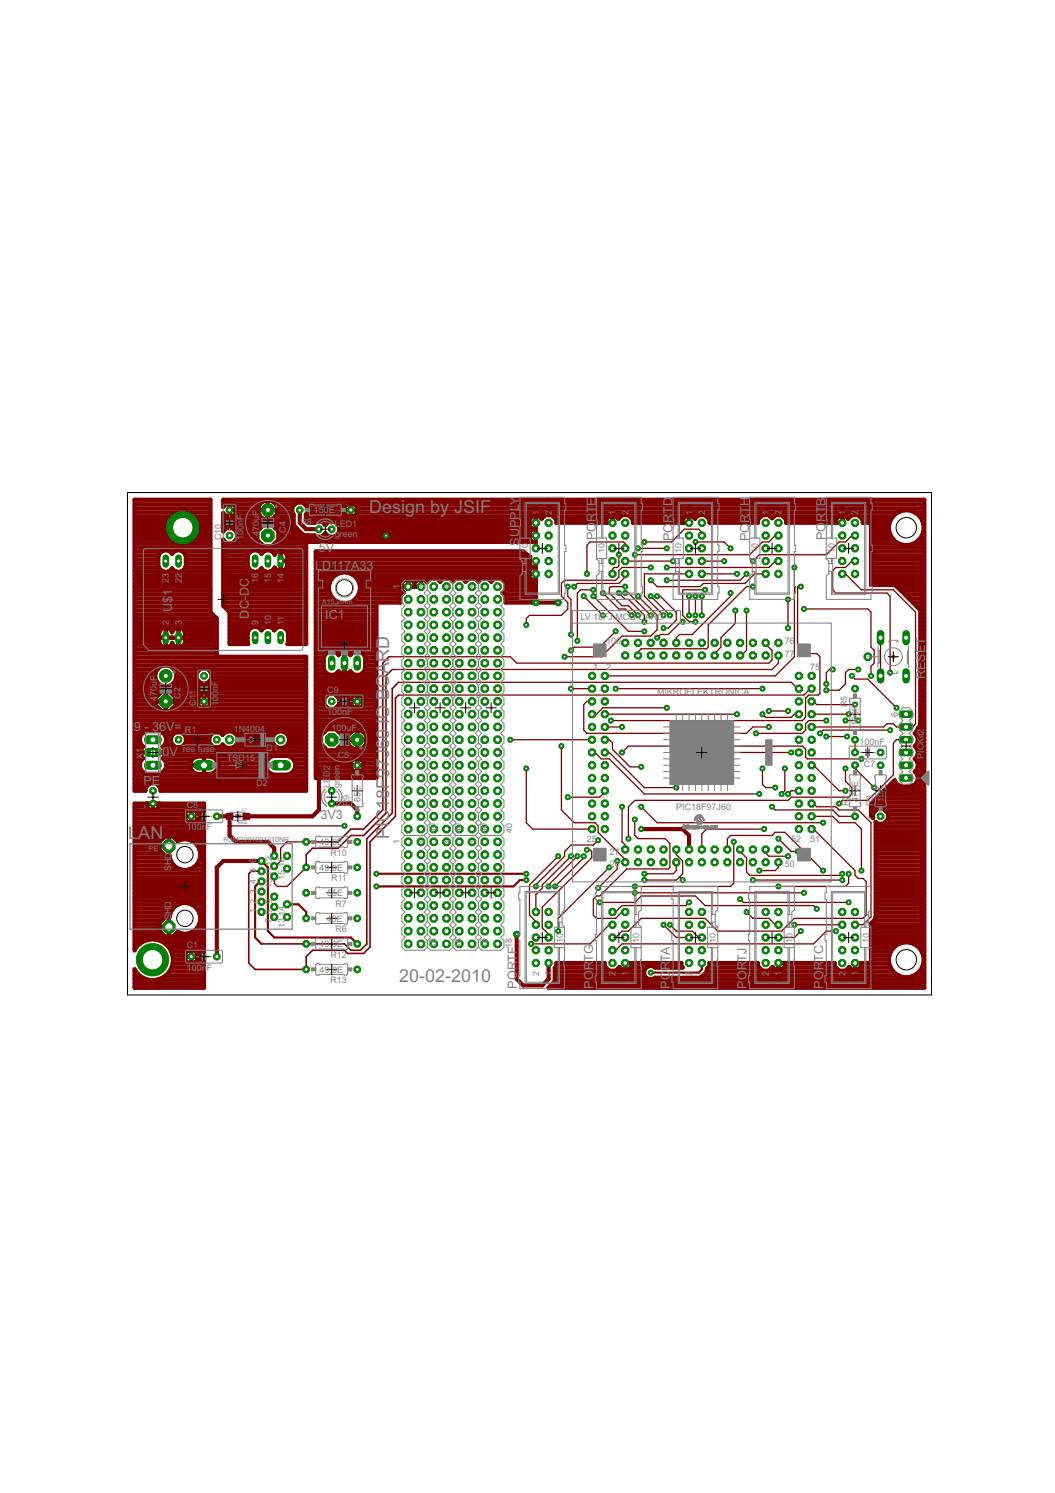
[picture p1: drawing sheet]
<svg xmlns="http://www.w3.org/2000/svg" width="210mm" height="297mm" viewBox="0 0 210 297" stroke-linecap="round" stroke-linejoin="round" font-family="sans-serif">
<defs><g id="words">
<g font-size="4" fill="#808080">
<text x="73.5" y="102.1">Design by JSIF</text>
<text x="25.5" y="166.9">L</text>
<text x="27.5" y="166.9">AN</text>
<text x="77.4" y="166.8" transform="rotate(-90 77.4 166.8)">PIC18F97J60 IO BOARD</text>
<text x="79.4" y="195.4">20-02-2010</text>
</g>
<g font-size="2.8" fill="#808080">
<text x="103.3" y="101.8" transform="rotate(-90 103.3 101.8)">L</text>
<text x="103.3" y="100.6" transform="rotate(-90 103.3 100.6)">Y</text>
<text x="118.6" y="100.6" transform="rotate(-90 118.6 100.6)">E</text>
<text x="133.8" y="100.7" transform="rotate(-90 133.8 100.7)">D</text>
<text x="149" y="100.7" transform="rotate(-90 149 100.7)">H</text>
<text x="164.3" y="100.6" transform="rotate(-90 164.3 100.6)">B</text>
<text x="103.3" y="106.9" transform="rotate(-90 103.3 106.9)">U</text>
<text x="103.3" y="105.1" transform="rotate(-90 103.3 105.1)">P</text>
<text x="103.3" y="103.4" transform="rotate(-90 103.3 103.4)">P</text>
<text x="118.6" y="107.5" transform="rotate(-90 118.6 107.5)">PO</text>
<text x="118.6" y="103.9" transform="rotate(-90 118.6 103.9)">R</text>
<text x="118.6" y="102.2" transform="rotate(-90 118.6 102.2)">T</text>
<text x="133.8" y="107.7" transform="rotate(-90 133.8 107.7)">POR</text>
<text x="133.8" y="102.3" transform="rotate(-90 133.8 102.3)">T</text>
<text x="149" y="107.7" transform="rotate(-90 149 107.7)">POR</text>
<text x="149" y="102.3" transform="rotate(-90 149 102.3)">T</text>
<text x="164.3" y="107.5" transform="rotate(-90 164.3 107.5)">PO</text>
<text x="164.3" y="103.9" transform="rotate(-90 164.3 103.9)">R</text>
<text x="164.3" y="102.2" transform="rotate(-90 164.3 102.2)">T</text>
<text x="62.7" y="113.4">LD117A33</text>
<text x="63.4" y="109.7">5V</text>
<text x="103.3" y="108.6" transform="rotate(-90 103.3 108.6)">S</text>
<text x="34.2" y="120" transform="rotate(-90 34.2 120)">$</text>
<text x="34.2" y="118.6" transform="rotate(-90 34.2 118.6)">1</text>
<text x="49.5" y="119.5" transform="rotate(-90 49.5 119.5)">-</text>
<text x="49.5" y="118.6" transform="rotate(-90 49.5 118.6)">D</text>
<text x="49.5" y="116.8" transform="rotate(-90 49.5 116.8)">C</text>
<text x="34.2" y="121.8" transform="rotate(-90 34.2 121.8)">U</text>
<text x="49.5" y="123.1" transform="rotate(-90 49.5 123.1)">D</text>
<text x="49.5" y="121.3" transform="rotate(-90 49.5 121.3)">C</text>
<text x="64.7" y="123.1">IC1</text>
<text x="184.1" y="135.1" transform="rotate(-90 184.1 135.1)">RESET</text>
<text x="26.6" y="145.4">9 - 36V=</text>
<text x="32.3" y="150.5">0V</text>
<text x="28.5" y="156.2">PE</text>
<text x="63.8" y="163">3V3</text>
<text x="118" y="191.3" transform="rotate(-90 118 191.3)">TG</text>
<text x="133.3" y="191.3" transform="rotate(-90 133.3 191.3)">TA</text>
<text x="148.5" y="191.3" transform="rotate(-90 148.5 191.3)">TJ</text>
<text x="163.8" y="191.3" transform="rotate(-90 163.8 191.3)">TC</text>
<text x="102.8" y="196.7" transform="rotate(-90 102.8 196.7)">PORTF</text>
<text x="118" y="196.7" transform="rotate(-90 118 196.7)">P</text>
<text x="118" y="195" transform="rotate(-90 118 195)">O</text>
<text x="118" y="193.1" transform="rotate(-90 118 193.1)">R</text>
<text x="133.3" y="196.7" transform="rotate(-90 133.3 196.7)">P</text>
<text x="133.3" y="195" transform="rotate(-90 133.3 195)">O</text>
<text x="133.3" y="193.1" transform="rotate(-90 133.3 193.1)">R</text>
<text x="148.5" y="196.7" transform="rotate(-90 148.5 196.7)">P</text>
<text x="148.5" y="195" transform="rotate(-90 148.5 195)">O</text>
<text x="148.5" y="193.1" transform="rotate(-90 148.5 193.1)">R</text>
<text x="163.8" y="196.7" transform="rotate(-90 163.8 196.7)">P</text>
<text x="163.8" y="195" transform="rotate(-90 163.8 195)">O</text>
<text x="163.8" y="193.1" transform="rotate(-90 163.8 193.1)">R</text>
</g>
<g font-size="2" fill="#808080">
<text x="44" y="107.4" transform="rotate(-90 44 107.4)">C10</text>
<text x="48.5" y="107.4" transform="rotate(-90 48.5 107.4)">1</text>
<text x="48.5" y="106.4" transform="rotate(-90 48.5 106.4)">0</text>
<text x="48.5" y="105.5" transform="rotate(-90 48.5 105.5)">0</text>
<text x="48.5" y="104.5" transform="rotate(-90 48.5 104.5)">n</text>
<text x="48.5" y="103.5" transform="rotate(-90 48.5 103.5)">F</text>
<text x="51.5" y="106.6" transform="rotate(-90 51.5 106.6)">47</text>
<text x="51.5" y="104.6" transform="rotate(-90 51.5 104.6)">0u</text>
<text x="51.5" y="102.6" transform="rotate(-90 51.5 102.6)">F</text>
<text x="56.8" y="106" transform="rotate(-90 56.8 106)">C</text>
<text x="56.8" y="104.7" transform="rotate(-90 56.8 104.7)">4</text>
<text x="59.8" y="104.4">R8</text>
<text x="62.5" y="102.1">150E</text>
<text x="66.6" y="104.9">LED1</text>
<text x="66.6" y="106.9">green</text>
<text x="107.3" y="102.5" transform="rotate(-90 107.3 102.5)">1</text>
<text x="109.8" y="102.5" transform="rotate(-90 109.8 102.5)">2</text>
<text x="122.5" y="102.5" transform="rotate(-90 122.5 102.5)">1</text>
<text x="125" y="102.5" transform="rotate(-90 125 102.5)">2</text>
<text x="137.7" y="102.5" transform="rotate(-90 137.7 102.5)">1</text>
<text x="140.3" y="102.5" transform="rotate(-90 140.3 102.5)">2</text>
<text x="153" y="102.5" transform="rotate(-90 153 102.5)">1</text>
<text x="155.5" y="102.5" transform="rotate(-90 155.5 102.5)">2</text>
<text x="168.2" y="102.5" transform="rotate(-90 168.2 102.5)">1</text>
<text x="170.7" y="102.5" transform="rotate(-90 170.7 102.5)">2</text>
<text x="105.1" y="110.1" transform="rotate(-90 105.1 110.1)">10</text>
<text x="120.3" y="110.1" transform="rotate(-90 120.3 110.1)">10</text>
<text x="135.6" y="110.1" transform="rotate(-90 135.6 110.1)">10</text>
<text x="150.8" y="110.1" transform="rotate(-90 150.8 110.1)">10</text>
<text x="166" y="110.1" transform="rotate(-90 166 110.1)">10</text>
<text x="33.6" y="116.1" transform="rotate(-90 33.6 116.1)">2</text>
<text x="33.6" y="115.1" transform="rotate(-90 33.6 115.1)">3</text>
<text x="36.2" y="116.1" transform="rotate(-90 36.2 116.1)">2</text>
<text x="36.2" y="115.1" transform="rotate(-90 36.2 115.1)">2</text>
<text x="51.4" y="116.1" transform="rotate(-90 51.4 116.1)">1</text>
<text x="51.4" y="115.1" transform="rotate(-90 51.4 115.1)">6</text>
<text x="53.9" y="116.1" transform="rotate(-90 53.9 116.1)">1</text>
<text x="53.9" y="115.1" transform="rotate(-90 53.9 115.1)">5</text>
<text x="56.5" y="116.1" transform="rotate(-90 56.5 116.1)">1</text>
<text x="56.5" y="115.1" transform="rotate(-90 56.5 115.1)">4</text>
<text x="79.6" y="117.2" transform="rotate(-90 79.6 117.2)">1</text>
<text x="84.7" y="117.2" transform="rotate(-90 84.7 117.2)">1</text>
<text x="89.7" y="117.2" transform="rotate(-90 89.7 117.2)">1</text>
<text x="94.8" y="117.2" transform="rotate(-90 94.8 117.2)">1</text>
<text x="33.6" y="124.3" transform="rotate(-90 33.6 124.3)">2</text>
<text x="36.2" y="124.3" transform="rotate(-90 36.2 124.3)">3</text>
<text x="51.4" y="124.3" transform="rotate(-90 51.4 124.3)">9</text>
<text x="53.9" y="124.3" transform="rotate(-90 53.9 124.3)">1</text>
<text x="53.9" y="123.3" transform="rotate(-90 53.9 123.3)">0</text>
<text x="56.5" y="124.3" transform="rotate(-90 56.5 124.3)">1</text>
<text x="56.5" y="123.5" transform="rotate(-90 56.5 123.5)">1</text>
<text x="115.5" y="123.3">LV 18FJ MCU CAR</text>
<text x="130.8" y="123.3">D</text>
<text x="120.6" y="128.1">100</text>
<text x="156.1" y="128.1">76</text>
<text x="156.1" y="130.7">77</text>
<text x="31.2" y="137.6" transform="rotate(-90 31.2 137.6)">0</text>
<text x="31.2" y="136.6" transform="rotate(-90 31.2 136.6)">uF</text>
<text x="35.9" y="137.7" transform="rotate(-90 35.9 137.7)">2</text>
<text x="43.4" y="137.5" transform="rotate(-90 43.4 137.5)">n</text>
<text x="43.4" y="136.5" transform="rotate(-90 43.4 136.5)">F</text>
<text x="65.1" y="137.9">C9</text>
<text x="118" y="133.2">1</text>
<text x="120.6" y="133.2">2</text>
<text x="161.2" y="133.2">75</text>
<text x="31.2" y="139.6" transform="rotate(-90 31.2 139.6)">47</text>
<text x="35.9" y="139" transform="rotate(-90 35.9 139)">C</text>
<text x="38.9" y="140.4" transform="rotate(-90 38.9 140.4)">C</text>
<text x="38.9" y="139.2" transform="rotate(-90 38.9 139.2)">1</text>
<text x="38.9" y="138.3" transform="rotate(-90 38.9 138.3)">1</text>
<text x="43.4" y="140.4" transform="rotate(-90 43.4 140.4)">10</text>
<text x="43.4" y="138.5" transform="rotate(-90 43.4 138.5)">0</text>
<text x="65.1" y="142.3">100nF</text>
<text x="130.7" y="138.3">MIKROELEKTRONICA</text>
<text x="168.6" y="140.7" transform="rotate(-90 168.6 140.7)">R5</text>
<text x="170.7" y="143.4" transform="rotate(-90 170.7 143.4)">00K</text>
<text x="178.6" y="142.7" transform="rotate(-90 178.6 142.7)">6</text>
<text x="36.4" y="149.6">res fuse</text>
<text x="36.8" y="145.8">R1</text>
<text x="46.5" y="145.7">1N4004</text>
<text x="53" y="149.5">D1</text>
<text x="66" y="145.4">100uF</text>
<text x="170.7" y="144.4" transform="rotate(-90 170.7 144.4)">1</text>
<text x="171" y="148.2">100nF</text>
<text x="28.4" y="151" transform="rotate(-90 28.4 151)">X1</text>
<text x="45.2" y="151.4">TSD</text>
<text x="48.8" y="151.4">15</text>
<text x="65.6" y="154.5" transform="rotate(-90 65.6 154.5)">D</text>
<text x="65.6" y="153.2" transform="rotate(-90 65.6 153.2)">2</text>
<text x="67.2" y="150.7">C5</text>
<text x="67.6" y="154.1" transform="rotate(-90 67.6 154.1)">e</text>
<text x="67.6" y="153.1" transform="rotate(-90 67.6 153.1)">n</text>
<text x="171.9" y="152.6">C7</text>
<text x="183.2" y="155.4" transform="rotate(-90 183.2 155.4)">1</text>
<text x="183.8" y="151" transform="rotate(-90 183.8 151)">PICKit2</text>
<text x="29.3" y="160.7" transform="rotate(-90 29.3 160.7)">-</text>
<text x="37.2" y="160.8">C8</text>
<text x="51" y="156.4">D2</text>
<text x="65.6" y="156.7" transform="rotate(-90 65.6 156.7)">LE</text>
<text x="67.6" y="156.7" transform="rotate(-90 67.6 156.7)">gre</text>
<text x="69.5" y="160.4" transform="rotate(-90 69.5 160.4)">R9</text>
<text x="71.7" y="159.6" transform="rotate(-90 71.7 159.6)">65E</text>
<text x="134.6" y="161.1">PIC18F97J60</text>
<text x="168.8" y="160.4" transform="rotate(-90 168.8 160.4)">R</text>
<text x="168.8" y="159.1" transform="rotate(-90 168.8 159.1)">2</text>
<text x="170.7" y="159.6" transform="rotate(-90 170.7 159.6)">470E</text>
<text x="173.7" y="160.4" transform="rotate(-90 173.7 160.4)">R3</text>
<text x="175.8" y="159.6" transform="rotate(-90 175.8 159.6)">1</text>
<text x="175.8" y="158.6" transform="rotate(-90 175.8 158.6)">0</text>
<text x="175.8" y="157.6" transform="rotate(-90 175.8 157.6)">K</text>
<text x="37.2" y="165.2">100n</text>
<text x="41.1" y="165.2">F</text>
<text x="79.6" y="168" transform="rotate(-90 79.6 168)">1</text>
<text x="84.7" y="168" transform="rotate(-90 84.7 168)">1</text>
<text x="86.7" y="165.7" transform="rotate(-90 86.7 165.7)">40</text>
<text x="89.7" y="168" transform="rotate(-90 89.7 168)">1</text>
<text x="91.8" y="165.7" transform="rotate(-90 91.8 165.7)">40</text>
<text x="94.8" y="168" transform="rotate(-90 94.8 168)">1</text>
<text x="96.8" y="165.7" transform="rotate(-90 96.8 165.7)">40</text>
<text x="101.9" y="165.7" transform="rotate(-90 101.9 165.7)">40</text>
<text x="116.8" y="167.5">25</text>
<text x="157.4" y="167.5">52</text>
<text x="161.2" y="167.5">51</text>
<text x="34.1" y="173.4" transform="rotate(-90 34.1 173.4)">S</text>
<text x="34.1" y="172.2" transform="rotate(-90 34.1 172.2)">HD</text>
<text x="51" y="173.8" transform="rotate(-90 51 173.8)">5</text>
<text x="51" y="171.8" transform="rotate(-90 51 171.8)">6</text>
<text x="56.7" y="172.6" transform="rotate(-90 56.7 172.6)">16</text>
<text x="63.6" y="168.1">49.</text>
<text x="63.6" y="173.2">49.</text>
<text x="65.8" y="170.3">R10</text>
<text x="66.1" y="168.1">9E</text>
<text x="66.1" y="173.2">9E</text>
<text x="121.3" y="170">27</text>
<text x="121.3" y="172.6">26</text>
<text x="156.1" y="172.6">50</text>
<text x="51" y="179.9" transform="rotate(-90 51 179.9)">2</text>
<text x="51" y="177.9" transform="rotate(-90 51 177.9)">3</text>
<text x="51" y="175.9" transform="rotate(-90 51 175.9)">4</text>
<text x="54.2" y="179.9" transform="rotate(-90 54.2 179.9)">9</text>
<text x="54.2" y="176.8" transform="rotate(-90 54.2 176.8)">10</text>
<text x="54.2" y="174.3" transform="rotate(-90 54.2 174.3)">1112</text>
<text x="56.7" y="175.1" transform="rotate(-90 56.7 175.1)">15</text>
<text x="65.1" y="178.3">5</text>
<text x="65.9" y="175.4">R11</text>
<text x="66.1" y="178.3">5E</text>
<text x="34.1" y="183.1" transform="rotate(-90 34.1 183.1)">SH</text>
<text x="34.1" y="180.6" transform="rotate(-90 34.1 180.6)">D</text>
<text x="51" y="181.7" transform="rotate(-90 51 181.7)">1</text>
<text x="54.2" y="183.6" transform="rotate(-90 54.2 183.6)">7</text>
<text x="54.2" y="182" transform="rotate(-90 54.2 182)">8</text>
<text x="56.7" y="184.7" transform="rotate(-90 56.7 184.7)">13</text>
<text x="56.7" y="182.3" transform="rotate(-90 56.7 182.3)">14</text>
<text x="65" y="183.4">40E</text>
<text x="66.8" y="180.4">R7</text>
<text x="66.8" y="185.5">R6</text>
<text x="37.2" y="188.7">C1</text>
<text x="63.6" y="188.4">49.</text>
<text x="65.8" y="190.6">R12</text>
<text x="66.1" y="188.4">9E</text>
<text x="86.7" y="188.5" transform="rotate(-90 86.7 188.5)">18</text>
<text x="91.8" y="188.5" transform="rotate(-90 91.8 188.5)">18</text>
<text x="96.8" y="188.5" transform="rotate(-90 96.8 188.5)">18</text>
<text x="101.9" y="188.5" transform="rotate(-90 101.9 188.5)">18</text>
<text x="112" y="187.5" transform="rotate(-90 112 187.5)">10</text>
<text x="127.2" y="187.5" transform="rotate(-90 127.2 187.5)">10</text>
<text x="142.4" y="187.5" transform="rotate(-90 142.4 187.5)">10</text>
<text x="157.7" y="187.5" transform="rotate(-90 157.7 187.5)">10</text>
<text x="172.9" y="187.5" transform="rotate(-90 172.9 187.5)">10</text>
<text x="37.2" y="193.1">100n</text>
<text x="41.1" y="193.1">F</text>
<text x="63.6" y="193.5">49.</text>
<text x="65.8" y="195.7">R13</text>
<text x="66.1" y="193.5">9E</text>
<text x="107.3" y="194.1" transform="rotate(-90 107.3 194.1)">2</text>
<text x="109.8" y="194.1" transform="rotate(-90 109.8 194.1)">1</text>
<text x="122.5" y="194.1" transform="rotate(-90 122.5 194.1)">2</text>
<text x="125" y="194.1" transform="rotate(-90 125 194.1)">1</text>
<text x="137.7" y="194.1" transform="rotate(-90 137.7 194.1)">2</text>
<text x="140.3" y="194.1" transform="rotate(-90 140.3 194.1)">1</text>
<text x="153" y="194.1" transform="rotate(-90 153 194.1)">2</text>
<text x="155.5" y="194.1" transform="rotate(-90 155.5 194.1)">1</text>
<text x="168.2" y="194.1" transform="rotate(-90 168.2 194.1)">2</text>
<text x="170.7" y="194.1" transform="rotate(-90 170.7 194.1)">1</text>
</g>
<g font-size="1.6" fill="#808080">
<text x="64.1" y="120.3">A15,2mm</text>
<text x="44.5" y="167.6">RJMG201021610NR</text>
<text x="29.6" y="169.3">PE</text>
</g>
<g font-size="1" fill="#808080">
<text x="48.2" y="161.4">L1</text>
<text x="47.3" y="164">bead</text>
</g>
</g></defs>
<g fill="#800000" stroke="#800000" stroke-width=".2">
<path d="M48.3 161.8h1.4v1.2h-1.4z"/>
<path d="M45 161.8h1.4v1.2h-1.4z"/>
</g>
<g fill="#800000" stroke="#800000" stroke-width=".83">
<path d="M81.2 116.7h1.1z"/>
<path d="M82.3 116.7h1.5z"/>
<path d="M106 115.5h.6z"/>
<path d="M106.6 114.2v1.3z"/>
<path d="M106.6 114.2v5.7z"/>
<path d="M100.6 119.9h6z"/>
<path d="M100.6 118.6v1.3z"/>
<path d="M99.9 118l.7 .6z"/>
<path d="M99.9 118l.7-.6z"/>
<path d="M100.6 116.1v1.3z"/>
<path d="M99.7 115.1l.9 1z"/>
<path d="M98.3 115.1h1.4z"/>
<path d="M98.3 115.1l-.6 .7z"/>
<path d="M97.1 115.1l.6 .7z"/>
<path d="M95.8 115.1h1.3z"/>
<path d="M95.8 115.1l-.6 .7z"/>
<path d="M94.6 115.1l.6 .7z"/>
<path d="M93.3 115.1h1.3z"/>
<path d="M93.3 115.1l-.7 .7z"/>
<path d="M92 115.1l.6 .7z"/>
<path d="M90.7 115.1h1.3z"/>
<path d="M90.7 115.1l-.6 .7z"/>
<path d="M89.5 115.1l.6 .7z"/>
<path d="M88.2 115.1h1.3z"/>
<path d="M88.2 115.1l-.6 .7z"/>
<path d="M87 115.1l.6 .7z"/>
<path d="M85.7 115.1h1.3z"/>
<path d="M85.7 115.1l-.8 .8z"/>
<path d="M84.3 115.3l.6 .6z"/>
<path d="M83.8 115.3h.5z"/>
<path d="M83.8 115.3v1.4z"/>
<path d="M83.2 115.3h.6z"/>
<path d="M82.5 116l.7-.7z"/>
<path d="M81.8 115.3l.7 .7z"/>
<path d="M81.2 115.3h.6z"/>
<path d="M81.2 115.3v1.4z"/>
<path d="M80.6 115.3h.6z"/>
<path d="M79.8 116.1l.8-.8z"/>
<path d="M79.8 116.1v.6z"/>
<path d="M79.8 116.7h1.4z"/>
<path d="M79.8 116.7v.6z"/>
<path d="M79.8 117.3l.6 .6z"/>
<path d="M80.4 117.9l-.7 .7z"/>
<path d="M79.7 118.6v1.3z"/>
<path d="M74.9 119.9h4.8z"/>
<path d="M74.9 119.9v34.9z"/>
<path d="M62.8 154.8h12.1z"/>
<path d="M62.8 109.7v45.1z"/>
<path d="M62.8 109.7h41.3z"/>
<path d="M104.1 109.7l1.4 1.1z"/>
<path d="M105.2 111.1l.3-.3z"/>
<path d="M105.2 111.1v.5z"/>
<path d="M105.2 111.6h1.4z"/>
<path d="M105.2 111.6v.6z"/>
<path d="M105.2 112.2l.8 .7z"/>
<path d="M105.2 113.6l.8-.7z"/>
<path d="M105.2 113.6v.6z"/>
<path d="M105.2 114.2h1.4z"/>
<path d="M105.2 114.2v.5z"/>
<path d="M105.2 114.7l.8 .8z"/>
<path d="M71.1 138.2v1.4z"/>
<path d="M70.5 138.2h.6z"/>
<path d="M69.7 139l.8-.8z"/>
<path d="M69.7 139v.6z"/>
<path d="M69.7 139.6h1.4z"/>
<path d="M69.7 139.6v.5z"/>
<path d="M69.7 140.1l.8 .8z"/>
<path d="M70.5 140.9h.6z"/>
<path d="M71.1 139.6v1.3z"/>
<path d="M71.1 140.9h.5z"/>
<path d="M71.6 140.9l.8-.8z"/>
<path d="M72.4 139.6v.5z"/>
<path d="M71.1 139.6h1.3z"/>
<path d="M72.4 139v.6z"/>
<path d="M71.6 138.2l.8 .8z"/>
<path d="M71.1 138.2h.5z"/>
<path d="M67.5 138.9v1.3z"/>
<path d="M66.6 138.1l.9 .8z"/>
<path d="M65.4 138.1h1.2z"/>
<path d="M64.5 138.9l.9-.8z"/>
<path d="M64.5 138.9v1.3z"/>
<path d="M64.5 140.2l.9 .8z"/>
<path d="M65.4 141h1.2z"/>
<path d="M66.6 141l.9-.8z"/>
<path d="M71.1 145.2v2z"/>
<path d="M70.7 145.2h.4z"/>
<path d="M70 145.5l.7-.3z"/>
<path d="M69.4 146.1l.6-.6z"/>
<path d="M69.4 146.1l-.3 .7z"/>
<path d="M69.1 146.8v.4z"/>
<path d="M69.1 147.2h2z"/>
<path d="M69.1 147.2v.4z"/>
<path d="M69.1 147.6l.3 .7z"/>
<path d="M69.4 148.3l.6 .5z"/>
<path d="M70 148.8l.7 .3z"/>
<path d="M70.7 149.1h.4z"/>
<path d="M71.1 147.2v1.9z"/>
<path d="M71.1 149.1h.4z"/>
<path d="M71.5 149.1l.7-.3z"/>
<path d="M72.2 148.8l.5-.5z"/>
<path d="M73 147.6l-.3 .7z"/>
<path d="M73 147.2v.4z"/>
<path d="M71.1 147.2h1.9z"/>
<path d="M73 146.8v.4z"/>
<path d="M72.7 146.1l.3 .7z"/>
<path d="M72.2 145.5l.5 .6z"/>
<path d="M71.5 145.2l.7 .3z"/>
<path d="M71.1 145.2h.4z"/>
<path d="M68.1 146.3v1.7z"/>
<path d="M66.8 145.1l1.3 1.2z"/>
<path d="M65.1 145.1h1.7z"/>
<path d="M63.9 146.3l1.2-1.2z"/>
<path d="M63.9 146.3v1.7z"/>
<path d="M63.9 148l1.2 1.2z"/>
<path d="M65.1 149.2h1.7z"/>
<path d="M66.8 149.2l1.3-1.2z"/>
<path d="M70.5 153.6h.6z"/>
<path d="M71.1 152.3v1.3z"/>
<path d="M71.1 153.6h.5z"/>
<path d="M71.6 153.6l.8-.8z"/>
<path d="M72.4 152.3v.5z"/>
<path d="M71.1 152.3h1.3z"/>
<path d="M72.4 151.7v.6z"/>
<path d="M71.6 150.9l.8 .8z"/>
<path d="M71.1 150.9h.5z"/>
<path d="M71.1 150.9v1.4z"/>
<path d="M70.5 150.9h.6z"/>
<path d="M69.7 151.7l.8-.8z"/>
<path d="M69.7 151.7v.6z"/>
<path d="M69.7 152.3h1.4z"/>
<path d="M69.7 152.3v.5z"/>
<path d="M69.7 152.8l.8 .8z"/>
<path d="M68.5 129.8h.3z"/>
<path d="M68.5 129.8v2.1z"/>
<path d="M68.2 129.8h.3z"/>
<path d="M67.7 130l.5-.2z"/>
<path d="M67.7 130l-.3 .3z"/>
<path d="M66.9 129.8l.4 .5z"/>
<path d="M66.3 129.6l.6 .2z"/>
<path d="M65.7 129.6h.6z"/>
<path d="M65.1 129.8l.6-.2z"/>
<path d="M65.1 129.8l-.4 .5z"/>
<path d="M64.7 130.3l-.3 .6z"/>
<path d="M64.4 130.9v2.1z"/>
<path d="M64.4 133l.3 .6z"/>
<path d="M64.7 133.6l.4 .4z"/>
<path d="M65.1 134l.6 .3z"/>
<path d="M65.7 134.3h.6z"/>
<path d="M66.3 134.3l.6-.3z"/>
<path d="M66.9 134l.4-.4z"/>
<path d="M67.4 133.5l.3 .4z"/>
<path d="M67.7 133.9l.5 .2z"/>
<path d="M68.2 134.1h.3z"/>
<path d="M68.5 131.9v2.2z"/>
<path d="M68.5 134.1h.3z"/>
<path d="M68.8 134.1l.5-.2z"/>
<path d="M69.3 133.9l.4-.4z"/>
<path d="M69.7 133.6l.5 .4z"/>
<path d="M70.2 134l.6 .3z"/>
<path d="M70.8 134.3h.6z"/>
<path d="M71.4 134.3l.6-.3z"/>
<path d="M72 134l.4-.4z"/>
<path d="M72.6 133l-.2 .6z"/>
<path d="M72.6 130.9v2.1z"/>
<path d="M72.4 130.3l.2 .6z"/>
<path d="M72 129.8l.4 .5z"/>
<path d="M71.4 129.6l.6 .2z"/>
<path d="M70.8 129.6h.6z"/>
<path d="M70.2 129.8l.6-.2z"/>
<path d="M69.7 130.3l.5-.5z"/>
<path d="M69.3 130l.4 .3z"/>
<path d="M68.8 129.8l.5 .2z"/>
<path d="M71.6 116.6v.8z"/>
<path d="M71.4 115.8l.2 .8z"/>
<path d="M71 115.1l.4 .7z"/>
<path d="M70.4 114.5l.6 .6z"/>
<path d="M69.7 114.1l.7 .4z"/>
<path d="M68.9 113.9l.8 .2z"/>
<path d="M68.1 113.9h.8z"/>
<path d="M67.4 114.1l.7-.2z"/>
<path d="M66.6 114.5l.8-.4z"/>
<path d="M66.6 114.5l-.5 .6z"/>
<path d="M66.1 115.1l-.4 .7z"/>
<path d="M65.7 115.8l-.3 .8z"/>
<path d="M65.4 116.6v.8z"/>
<path d="M65.4 117.4l.3 .8z"/>
<path d="M65.7 118.2l.4 .7z"/>
<path d="M66.1 118.9l.5 .5z"/>
<path d="M66.6 119.4l.8 .4z"/>
<path d="M67.4 119.8l.7 .2z"/>
<path d="M68.1 120h.8z"/>
<path d="M68.9 120l.8-.2z"/>
<path d="M69.7 119.8l.7-.4z"/>
<path d="M70.4 119.4l.6-.5z"/>
<path d="M71.4 118.2l-.4 .7z"/>
<path d="M71.6 117.4l-.2 .8z"/>
<path d="M106.6 111.6v1.2z"/>
<path d="M106.6 111.6v2.6z"/>
<path d="M106.6 112.8v1.4z"/>
<path d="M62.8 154.2h12.1z"/>
<path d="M62.8 153.5h7.6z"/>
<path d="M71.7 153.5h3.2z"/>
<path d="M62.8 152.7h6.9z"/>
<path d="M72.4 152.7h2.5z"/>
<path d="M62.8 151.9h6.9z"/>
<path d="M72.4 151.9h2.5z"/>
<path d="M62.8 151.1h7.5z"/>
<path d="M71.8 151.1h3.1z"/>
<path d="M62.8 150.3h12.1z"/>
<path d="M62.8 149.5h12.1z"/>
<path d="M62.8 148.8h1.8z"/>
<path d="M67.3 148.8h2.6z"/>
<path d="M72.2 148.8h2.7z"/>
<path d="M62.8 148h1.1z"/>
<path d="M68.1 148h1.2z"/>
<path d="M72.8 148h2.1z"/>
<path d="M62.8 147.2h1.1z"/>
<path d="M68.1 147.2h1z"/>
<path d="M73 147.2h1.9z"/>
<path d="M62.8 146.4h1.1z"/>
<path d="M68.1 146.4h1.2z"/>
<path d="M72.9 146.4h2z"/>
<path d="M62.8 145.6h1.8z"/>
<path d="M67.4 145.6h2.5z"/>
<path d="M72.3 145.6h2.6z"/>
<path d="M62.8 144.9h12.1z"/>
<path d="M62.8 144.1h12.1z"/>
<path d="M62.8 143.3h12.1z"/>
<path d="M62.8 142.5h12.1z"/>
<path d="M62.8 141.8h12.1z"/>
<path d="M62.8 141h2.5z"/>
<path d="M66.7 141h8.2z"/>
<path d="M62.8 140.2h1.7z"/>
<path d="M67.4 140.2h2.4z"/>
<path d="M72.3 140.2h2.6z"/>
<path d="M62.8 139.4h1.7z"/>
<path d="M67.5 139.4h2.2z"/>
<path d="M72.4 139.4h2.5z"/>
<path d="M62.8 138.6h2z"/>
<path d="M67.1 138.6h3z"/>
<path d="M72 138.6h2.9z"/>
<path d="M62.8 137.8h12.1z"/>
<path d="M62.8 137.1h12.1z"/>
<path d="M62.8 136.3h12.1z"/>
<path d="M62.8 135.5h12.1z"/>
<path d="M62.8 134.7h12.1z"/>
<path d="M62.8 133.9h2.2z"/>
<path d="M67 133.9h.8z"/>
<path d="M69.3 133.9h.8z"/>
<path d="M72.1 133.9h2.8z"/>
<path d="M62.8 133.2h1.7z"/>
<path d="M72.6 133.2h2.3z"/>
<path d="M62.8 132.4h1.6z"/>
<path d="M72.6 132.4h2.3z"/>
<path d="M62.8 131.6h1.6z"/>
<path d="M72.6 131.6h2.3z"/>
<path d="M62.8 130.8h1.6z"/>
<path d="M72.6 130.8h2.3z"/>
<path d="M62.8 130h2.1z"/>
<path d="M67.1 130h.6z"/>
<path d="M69.4 130h.6z"/>
<path d="M72.2 130h2.7z"/>
<path d="M62.8 129.2h12.1z"/>
<path d="M62.8 128.5h12.1z"/>
<path d="M62.8 127.7h12.1z"/>
<path d="M62.8 126.9h12.1z"/>
<path d="M62.8 126.1h12.1z"/>
<path d="M62.8 125.3h12.1z"/>
<path d="M62.8 124.6h12.1z"/>
<path d="M62.8 123.8h12.1z"/>
<path d="M62.8 123h12.1z"/>
<path d="M62.8 122.2h12.1z"/>
<path d="M62.8 121.5h12.1z"/>
<path d="M62.8 120.7h12.1z"/>
<path d="M62.8 119.9h4.8z"/>
<path d="M69.5 119.9h5.4z"/>
<path d="M62.8 119.1h3.5z"/>
<path d="M70.7 119.1h9z"/>
<path d="M100.6 119.1h6z"/>
<path d="M62.8 118.3h3z"/>
<path d="M71.3 118.3h8.6z"/>
<path d="M100.3 118.3h6.3z"/>
<path d="M62.8 117.5h2.7z"/>
<path d="M71.5 117.5h8.6z"/>
<path d="M100.4 117.5h6.2z"/>
<path d="M62.8 116.8h2.6z"/>
<path d="M71.6 116.8h8.2z"/>
<path d="M100.6 116.8h6z"/>
<path d="M62.8 116h2.8z"/>
<path d="M71.4 116h8.5z"/>
<path d="M100.5 116h6.1z"/>
<path d="M62.8 115.2h3.2z"/>
<path d="M71.1 115.2h14.5z"/>
<path d="M87 115.2h1.1z"/>
<path d="M89.6 115.2h1.1z"/>
<path d="M92.1 115.2h1.1z"/>
<path d="M94.6 115.2h1.1z"/>
<path d="M97.2 115.2h1.1z"/>
<path d="M99.7 115.2h6z"/>
<path d="M62.8 114.4h4z"/>
<path d="M70.3 114.4h34.9z"/>
<path d="M62.8 113.6h42.4z"/>
<path d="M62.8 112.9h43.1z"/>
<path d="M62.8 112.1h42.4z"/>
<path d="M62.8 111.3h42.4z"/>
<path d="M62.8 110.5h42.3z"/>
<path d="M49 162.4h13.2z"/>
<path d="M62.2 162.4l1.3-1.3z"/>
<path d="M63.5 153.5v7.6z"/>
<path d="M64.7 152.3l-1.2 1.2z"/>
<path d="M64.7 152.3h6.4z"/>
<path d="M109.2 191.6v3.2z"/>
<path d="M107.9 196l1.3-1.2z"/>
<path d="M137.1 166.2v2.8z"/>
<path d="M135.8 165l1.3 1.2z"/>
<path d="M127.6 165h8.2z"/>
<path d="M102.8 185.9v8.9z"/>
<path d="M102.8 194.8l1.3 1.2z"/>
<path d="M104.1 196h3.8z"/>
<path d="M106 119.9h.6z"/>
<path d="M106.6 119.9h4.5z"/>
<path d="M106.6 104v1.2z"/>
<path d="M106.6 105.2v1.4z"/>
<path d="M105.2 106.6v.5z"/>
<path d="M105.2 107.1l.8 .7z"/>
<path d="M60.9 107.8h45.1z"/>
<path d="M60.9 107.8v20.3z"/>
<path d="M57.2 128.1h3.7z"/>
<path d="M57.3 127.8l-.1 .3z"/>
<path d="M57.3 125.9v1.9z"/>
<path d="M57.1 125.4l.2 .5z"/>
<path d="M56.7 124.9l.4 .5z"/>
<path d="M56.1 124.7l.6 .2z"/>
<path d="M55.5 124.7h.6z"/>
<path d="M55 124.9l.5-.2z"/>
<path d="M55 124.9l-.4 .5z"/>
<path d="M54.1 124.9l.4 .5z"/>
<path d="M53.6 124.7l.5 .2z"/>
<path d="M53 124.7h.6z"/>
<path d="M52.5 124.9l.5-.2z"/>
<path d="M52.5 124.9l-.5 .5z"/>
<path d="M51.6 124.9l.4 .5z"/>
<path d="M51.1 124.7l.5 .2z"/>
<path d="M50.5 124.7h.6z"/>
<path d="M49.9 124.9l.6-.2z"/>
<path d="M49.9 124.9l-.4 .5z"/>
<path d="M49.5 125.4l-.2 .5z"/>
<path d="M49.3 125.9v1.9z"/>
<path d="M49.3 127.8l.1 .3z"/>
<path d="M45.7 128.1h3.7z"/>
<path d="M45.7 121.8v6.3z"/>
<path d="M44.4 120.5l1.3 1.3z"/>
<path d="M44.4 107.4v13.1z"/>
<path d="M44.4 107.4l.7 .6z"/>
<path d="M45.1 108h1.2z"/>
<path d="M47.1 107.2l-.8 .8z"/>
<path d="M47.1 105.9v1.3z"/>
<path d="M46.3 105.1l.8 .8z"/>
<path d="M45.1 105.1h1.2z"/>
<path d="M45.1 105.1l-.7 .6z"/>
<path d="M44.4 102.1v3.6z"/>
<path d="M44.4 102.1l.7 .7z"/>
<path d="M45.1 102.8h.6z"/>
<path d="M45.7 101.5v1.3z"/>
<path d="M45.7 102.8h.5z"/>
<path d="M47 102l-.8 .8z"/>
<path d="M47 101.5v.5z"/>
<path d="M45.7 101.5h1.3z"/>
<path d="M47 100.9v.6z"/>
<path d="M46.2 100.2l.8 .7z"/>
<path d="M45.7 100.2h.5z"/>
<path d="M45.7 100.2v1.3z"/>
<path d="M45.1 100.2h.6z"/>
<path d="M45.1 100.2l-.7 .7z"/>
<path d="M44.4 99.4v1.5z"/>
<path d="M44.4 99.4h64.8z"/>
<path d="M109.2 99.4v3.1z"/>
<path d="M108.5 102.5h.7z"/>
<path d="M108.5 102.5l-.2 .2z"/>
<path d="M107.9 102.7h.4z"/>
<path d="M107.9 102.7v.4z"/>
<path d="M107.9 103.1l-.1 .1z"/>
<path d="M107.2 102.6l.6 .6z"/>
<path d="M106.6 102.6h.6z"/>
<path d="M106.6 102.6v1.4z"/>
<path d="M106 102.6h.6z"/>
<path d="M106 102.6l-.8 .8z"/>
<path d="M105.2 103.4v.6z"/>
<path d="M105.2 104h1.4z"/>
<path d="M105.2 104v.6z"/>
<path d="M105.2 104.6l.8 .7z"/>
<path d="M105.2 106l.8-.7z"/>
<path d="M105.2 106v.6z"/>
<path d="M105.2 106.6h1.4z"/>
<path d="M52.9 103.4h.4z"/>
<path d="M53.3 101.5v1.9z"/>
<path d="M53.3 103.4h.4z"/>
<path d="M53.7 103.4l.7-.3z"/>
<path d="M54.4 103.1l.5-.5z"/>
<path d="M55.2 101.9l-.3 .7z"/>
<path d="M55.2 101.5v.4z"/>
<path d="M53.3 101.5h1.9z"/>
<path d="M55.2 101.1v.4z"/>
<path d="M54.9 100.4l.3 .7z"/>
<path d="M54.4 99.8l.5 .6z"/>
<path d="M53.7 99.5l.7 .3z"/>
<path d="M53.3 99.5h.4z"/>
<path d="M53.3 99.5v2z"/>
<path d="M52.9 99.5h.4z"/>
<path d="M52.2 99.8l.7-.3z"/>
<path d="M51.6 100.4l.6-.6z"/>
<path d="M51.6 100.4l-.2 .7z"/>
<path d="M51.4 101.1v.4z"/>
<path d="M51.4 101.5h1.9z"/>
<path d="M51.4 101.5v.4z"/>
<path d="M51.4 101.9l.2 .7z"/>
<path d="M51.6 102.6l.6 .5z"/>
<path d="M52.2 103.1l.7 .3z"/>
<path d="M49.3 110.7v1.9z"/>
<path d="M49.3 112.6l.2 .5z"/>
<path d="M49.5 113.1l.4 .4z"/>
<path d="M49.9 113.5l.6 .3z"/>
<path d="M50.5 113.8h.6z"/>
<path d="M51.1 113.8l.5-.3z"/>
<path d="M51.6 113.5l.4-.4z"/>
<path d="M52 113.1l.5 .4z"/>
<path d="M52.5 113.5l.5 .3z"/>
<path d="M53 113.8h.6z"/>
<path d="M53.6 113.8l.5-.3z"/>
<path d="M54.1 113.5l.4-.4z"/>
<path d="M54.7 112.9l-.2 .2z"/>
<path d="M54.7 112.9v.1z"/>
<path d="M54.7 113l.4 .4z"/>
<path d="M55.1 113.4l.5 .2z"/>
<path d="M55.6 113.6h.2z"/>
<path d="M55.8 111.6v2z"/>
<path d="M55.8 113.6h.3z"/>
<path d="M56.1 113.6l.5-.2z"/>
<path d="M56.6 113.4l.4-.4z"/>
<path d="M57.1 112.5l-.1 .5z"/>
<path d="M57.1 111.6v.9z"/>
<path d="M55.8 111.6h1.3z"/>
<path d="M57.1 110.7v.9z"/>
<path d="M57 110.2l.1 .5z"/>
<path d="M56.6 109.9l.4 .3z"/>
<path d="M56.1 109.6l.5 .3z"/>
<path d="M55.8 109.6h.3z"/>
<path d="M55.8 109.6v2z"/>
<path d="M55.6 109.6h.2z"/>
<path d="M55.1 109.9l.5-.3z"/>
<path d="M54.7 110.2l.4-.3z"/>
<path d="M54.7 110.2v.2z"/>
<path d="M54.5 110.1l.2 .3z"/>
<path d="M54.1 109.7l.4 .4z"/>
<path d="M53.6 109.5l.5 .2z"/>
<path d="M53 109.5h.6z"/>
<path d="M52.5 109.7l.5-.2z"/>
<path d="M52.5 109.7l-.5 .4z"/>
<path d="M51.6 109.7l.4 .4z"/>
<path d="M51.1 109.5l.5 .2z"/>
<path d="M50.5 109.5h.6z"/>
<path d="M49.9 109.7l.6-.2z"/>
<path d="M49.9 109.7l-.4 .4z"/>
<path d="M49.5 110.1l-.2 .6z"/>
<path d="M55.4 105.7v1.7z"/>
<path d="M54.1 104.5l1.3 1.2z"/>
<path d="M52.4 104.5h1.7z"/>
<path d="M51.2 105.7l1.2-1.2z"/>
<path d="M51.2 105.7v1.7z"/>
<path d="M51.2 107.4l1.2 1.2z"/>
<path d="M52.4 108.6h1.7z"/>
<path d="M54.1 108.6l1.3-1.2z"/>
<path d="M61.1 100.9v1.2z"/>
<path d="M60.2 100l.9 .9z"/>
<path d="M59 100h1.2z"/>
<path d="M58.2 100.9l.8-.9z"/>
<path d="M58.2 100.9v1.2z"/>
<path d="M58.2 102.1l.2 .2z"/>
<path d="M58.4 102.3v1.9z"/>
<path d="M58.4 104.2l.2 .5z"/>
<path d="M58.6 104.7l.3 .4z"/>
<path d="M58.9 105.1l1.3 1.2z"/>
<path d="M60.2 106.3l.5 .2z"/>
<path d="M60.7 106.5h.5z"/>
<path d="M61.2 106.5h1.4z"/>
<path d="M62.6 106.5l.2 .3z"/>
<path d="M62.8 106.8h1.3z"/>
<path d="M64.1 106.8l.6-.7z"/>
<path d="M64.7 106.1l.7 .7z"/>
<path d="M65.4 106.8h1.2z"/>
<path d="M66.6 106.8l.9-.9z"/>
<path d="M67.5 104.7v1.2z"/>
<path d="M66.6 103.8l.9 .9z"/>
<path d="M65.4 103.8h1.2z"/>
<path d="M65.4 103.8l-.7 .7z"/>
<path d="M64.1 103.8l.6 .7z"/>
<path d="M62.8 103.8h1.3z"/>
<path d="M62.8 103.8l-.2 .3z"/>
<path d="M61.4 104.1h1.2z"/>
<path d="M60.9 103.5l.5 .6z"/>
<path d="M60.9 102.3v1.2z"/>
<path d="M60.9 102.3l.2-.2z"/>
<path d="M69.8 100.2v1.3z"/>
<path d="M69.3 100.2h.5z"/>
<path d="M68.5 100.9l.8-.7z"/>
<path d="M68.5 100.9v.6z"/>
<path d="M68.5 101.5h1.3z"/>
<path d="M68.5 101.5v.5z"/>
<path d="M68.5 102l.8 .8z"/>
<path d="M69.3 102.8h.5z"/>
<path d="M69.8 101.5v1.3z"/>
<path d="M69.8 102.8h.5z"/>
<path d="M70.3 102.8l.8-.8z"/>
<path d="M71.1 101.5v.5z"/>
<path d="M69.8 101.5h1.3z"/>
<path d="M71.1 100.9v.6z"/>
<path d="M70.3 100.2l.8 .7z"/>
<path d="M69.8 100.2h.5z"/>
<path d="M45.7 127.7h3.6z"/>
<path d="M57.3 127.7h3.6z"/>
<path d="M45.7 126.9h3.6z"/>
<path d="M57.3 126.9h3.6z"/>
<path d="M45.7 126.1h3.6z"/>
<path d="M57.3 126.1h3.6z"/>
<path d="M45.7 125.3h3.8z"/>
<path d="M57.1 125.3h3.8z"/>
<path d="M45.7 124.6h15.2z"/>
<path d="M45.7 123.8h15.2z"/>
<path d="M45.7 123h15.2z"/>
<path d="M45.7 122.2h15.2z"/>
<path d="M45.3 121.5h15.6z"/>
<path d="M44.6 120.7h16.3z"/>
<path d="M44.4 119.9h16.5z"/>
<path d="M44.4 119.1h16.5z"/>
<path d="M44.4 118.3h16.5z"/>
<path d="M44.4 117.5h16.5z"/>
<path d="M44.4 116.8h16.5z"/>
<path d="M44.4 116h16.5z"/>
<path d="M44.4 115.2h16.5z"/>
<path d="M44.4 114.4h16.5z"/>
<path d="M44.4 113.6h5.8z"/>
<path d="M51.3 113.6h1.4z"/>
<path d="M53.9 113.6h7z"/>
<path d="M44.4 112.9h5z"/>
<path d="M57 112.9h3.9z"/>
<path d="M44.4 112.1h4.9z"/>
<path d="M57.1 112.1h3.8z"/>
<path d="M44.4 111.3h4.9z"/>
<path d="M57.1 111.3h3.8z"/>
<path d="M44.4 110.5h4.9z"/>
<path d="M57.1 110.5h3.8z"/>
<path d="M44.4 109.7h5.5z"/>
<path d="M51.6 109.7h.9z"/>
<path d="M54.1 109.7h1.3z"/>
<path d="M56.3 109.7h4.6z"/>
<path d="M44.4 109h16.5z"/>
<path d="M44.4 108.2h7.6z"/>
<path d="M54.6 108.2h6.3z"/>
<path d="M46.9 107.4h4.3z"/>
<path d="M55.4 107.4h50.1z"/>
<path d="M47.1 106.6h4.1z"/>
<path d="M55.4 106.6h7.3z"/>
<path d="M64.2 106.6h1z"/>
<path d="M66.7 106.6h38.5z"/>
<path d="M47 105.8h4.2z"/>
<path d="M55.4 105.8h4.3z"/>
<path d="M67.5 105.8h37.9z"/>
<path d="M44.4 105.1h7.4z"/>
<path d="M54.7 105.1h4.2z"/>
<path d="M67.5 105.1h38.2z"/>
<path d="M44.4 104.3h14z"/>
<path d="M64.5 104.3h.4z"/>
<path d="M67.1 104.3h38.1z"/>
<path d="M44.4 103.5h14z"/>
<path d="M60.9 103.5h44.3z"/>
<path d="M44.4 102.7h.6z"/>
<path d="M46.3 102.7h5.5z"/>
<path d="M54.8 102.7h3.6z"/>
<path d="M60.9 102.7h8.3z"/>
<path d="M70.4 102.7h35.6z"/>
<path d="M107.3 102.7h1z"/>
<path d="M47 101.9h4.4z"/>
<path d="M55.2 101.9h3z"/>
<path d="M61.1 101.9h7.4z"/>
<path d="M71.1 101.9h38.1z"/>
<path d="M47 101.2h4.4z"/>
<path d="M55.2 101.2h3z"/>
<path d="M61.1 101.2h7.4z"/>
<path d="M71.1 101.2h38.1z"/>
<path d="M44.4 100.4h.5z"/>
<path d="M46.4 100.4h5.3z"/>
<path d="M54.9 100.4h3.8z"/>
<path d="M60.6 100.4h8.4z"/>
<path d="M70.6 100.4h38.6z"/>
<path d="M44.4 99.6h8.4z"/>
<path d="M53.8 99.6h55.4z"/>
<path d="M76.8 100.2h29.8z"/>
<path d="M69.8 100.2h7z"/>
<path d="M106.6 104v2.6z"/>
<path d="M106.6 106.6v2.5z"/>
<path d="M121.9 100.2v3.8z"/>
<path d="M106.6 100.2h15.3z"/>
<path d="M137.1 100.2v3.8z"/>
<path d="M121.9 100.2h15.2z"/>
<path d="M137.1 100.2h30.5z"/>
<path d="M170.1 196h2.6z"/>
<path d="M172.7 196l.6-.6z"/>
<path d="M173.3 185.3v10.1z"/>
<path d="M173.3 185.3l.6-.7z"/>
<path d="M173.9 184.6h8.9z"/>
<path d="M170.1 191.6v4.4z"/>
<path d="M182.8 184.6l.6-.6z"/>
<path d="M183.4 111.6v72.4z"/>
<path d="M182.8 111l.6 .6z"/>
<path d="M173.9 111h8.9z"/>
<path d="M173.3 110.4l.6 .6z"/>
<path d="M173.3 100.8v9.6z"/>
<path d="M172.7 100.2l.6 .6z"/>
<path d="M167.6 100.2h5.1z"/>
<path d="M167.6 100.2v3.8z"/>
<path d="M154.9 191.6v4.4z"/>
<path d="M154.9 196h15.2z"/>
<path d="M124.4 195.4l.6 .6z"/>
<path d="M124.4 191.6v3.8z"/>
<path d="M125 196h29.9z"/>
<path d="M76.8 100.2v6.4z"/>
<path d="M106.6 100.2v3.8z"/>
<path d="M177.9 116.4l.4 .1z"/>
<path d="M177.5 116.4h.4z"/>
<path d="M173.3 116.4h4.2z"/>
<path d="M173.3 104v12.4z"/>
<path d="M171.6 104h1.7z"/>
<path d="M171.6 103.4v.6z"/>
<path d="M170.7 102.5l.9 .9z"/>
<path d="M169.5 102.5h1.2z"/>
<path d="M169.5 102.5l-.8 .7z"/>
<path d="M168.1 102.6l.6 .6z"/>
<path d="M167.6 102.6h.5z"/>
<path d="M167.6 102.6v1.4z"/>
<path d="M167 102.6h.6z"/>
<path d="M167 102.6l-.8 .8z"/>
<path d="M166.2 103.4v.6z"/>
<path d="M166.2 104h1.4z"/>
<path d="M156.4 104h11.2z"/>
<path d="M156.4 103.4v.6z"/>
<path d="M155.5 102.5l.9 .9z"/>
<path d="M154.2 102.5h1.3z"/>
<path d="M154.2 102.5l-.6 .6z"/>
<path d="M153 102.5l.6 .6z"/>
<path d="M151.7 102.5h1.3z"/>
<path d="M151.7 102.5l-.9 .9z"/>
<path d="M150.8 103.4v.6z"/>
<path d="M141.2 104h9.6z"/>
<path d="M141.2 103.4v.6z"/>
<path d="M140.3 102.5l.9 .9z"/>
<path d="M139 102.5h1.3z"/>
<path d="M139 102.5l-.7 .7z"/>
<path d="M137.7 102.6l.6 .6z"/>
<path d="M137.1 102.6h.6z"/>
<path d="M137.1 102.6v1.4z"/>
<path d="M136.5 102.6h.6z"/>
<path d="M136.5 102.6l-.8 .8z"/>
<path d="M135.7 103.4v.6z"/>
<path d="M135.7 104h1.4z"/>
<path d="M125.9 104h11.2z"/>
<path d="M125.9 103.4v.6z"/>
<path d="M125 102.5l.9 .9z"/>
<path d="M123.8 102.5h1.2z"/>
<path d="M123 103.2l.8-.7z"/>
<path d="M122.4 102.6l.6 .6z"/>
<path d="M121.9 102.6h.5z"/>
<path d="M121.9 102.6v1.4z"/>
<path d="M121.3 102.6h.6z"/>
<path d="M121.3 102.6l-.8 .8z"/>
<path d="M120.5 103.4v.6z"/>
<path d="M120.5 104h1.4z"/>
<path d="M110.7 104h11.2z"/>
<path d="M110.7 103.4v.6z"/>
<path d="M109.8 102.5l.9 .9z"/>
<path d="M109.2 102.5h.6z"/>
<path d="M109.2 99.4h74.7z"/>
<path d="M183.9 99.4v97.1z"/>
<path d="M109.2 196.5h74.7z"/>
<path d="M109.2 196.5l1-1z"/>
<path d="M110.4 195l-.2 .5z"/>
<path d="M110.4 194.5v.5z"/>
<path d="M110.4 192.5v2z"/>
<path d="M110.4 192.5l.3-.3z"/>
<path d="M110.7 191.6v.6z"/>
<path d="M110.7 191.6h9.6z"/>
<path d="M120.3 191.6v.6z"/>
<path d="M120.3 192.2l.9 .9z"/>
<path d="M121.2 193.1h1.3z"/>
<path d="M122.5 193.1l.7-.7z"/>
<path d="M123.2 192.4l.6 .6z"/>
<path d="M123.8 193h.6z"/>
<path d="M124.4 191.6v1.4z"/>
<path d="M124.4 193h.6z"/>
<path d="M125 193l.8-.8z"/>
<path d="M125.8 191.6v.6z"/>
<path d="M124.4 191.6h1.4z"/>
<path d="M124.4 191.6h11.2z"/>
<path d="M135.6 191.6v.6z"/>
<path d="M135.6 192.2l.2 .3z"/>
<path d="M130.3 192.5h5.5z"/>
<path d="M130.2 192.4l.1 .1z"/>
<path d="M129.7 192.2l.5 .2z"/>
<path d="M129.2 192.2h.5z"/>
<path d="M128.7 192.4l.5-.2z"/>
<path d="M128.7 192.4l-.3 .4z"/>
<path d="M128.4 192.8l-.2 .5z"/>
<path d="M128.2 193.3v.5z"/>
<path d="M128.2 193.8l.2 .4z"/>
<path d="M128.4 194.2l.3 .4z"/>
<path d="M128.7 194.6l.5 .2z"/>
<path d="M129.2 194.8h.5z"/>
<path d="M129.7 194.8l.5-.2z"/>
<path d="M130.2 194.6l.1-.1z"/>
<path d="M130.3 194.5h8.9z"/>
<path d="M139.2 194.5l.4-.1z"/>
<path d="M139.6 194.4l.3-.3z"/>
<path d="M139.9 194.1l.6-.7z"/>
<path d="M140.7 193.1l-.2 .3z"/>
<path d="M140.7 192.7v.4z"/>
<path d="M140.7 192.7l.5-.5z"/>
<path d="M141.2 191.6v.6z"/>
<path d="M141.2 191.6h9.6z"/>
<path d="M150.8 191.6v.6z"/>
<path d="M150.8 192.2l.9 .9z"/>
<path d="M151.7 193.1h1.3z"/>
<path d="M153 193.1l.7-.7z"/>
<path d="M153.7 192.4l.6 .6z"/>
<path d="M154.3 193h.6z"/>
<path d="M154.9 191.6v1.4z"/>
<path d="M154.9 193h.5z"/>
<path d="M155.4 193l.9-.8z"/>
<path d="M156.3 191.6v.6z"/>
<path d="M154.9 191.6h1.4z"/>
<path d="M154.9 191.6h11.2z"/>
<path d="M166.1 191.6v.6z"/>
<path d="M166.1 192.2l.8 .9z"/>
<path d="M166.9 193.1h1.3z"/>
<path d="M168.2 193.1l.8-.7z"/>
<path d="M169 192.4l.5 .6z"/>
<path d="M169.5 193h.6z"/>
<path d="M170.1 191.6v1.4z"/>
<path d="M170.1 193h.6z"/>
<path d="M170.7 193l.8-.8z"/>
<path d="M171.5 191.6v.6z"/>
<path d="M170.1 191.6h1.4z"/>
<path d="M170.1 191.6h3.2z"/>
<path d="M173.3 183.7v7.9z"/>
<path d="M174.1 182.9l-.8 .8z"/>
<path d="M174.2 182.6l-.1 .3z"/>
<path d="M174.2 182.2v.4z"/>
<path d="M174.2 163.5v18.7z"/>
<path d="M174.2 163.5l.4 .4z"/>
<path d="M174.6 163.9h1.2z"/>
<path d="M175.8 163.9l.9-.9z"/>
<path d="M176.7 161.8v1.2z"/>
<path d="M175.8 160.9l.9 .9z"/>
<path d="M174.6 160.9h1.2z"/>
<path d="M174.6 160.9l-.9 .9z"/>
<path d="M173.7 161.8v1z"/>
<path d="M173.3 162.3l.4 .5z"/>
<path d="M173.3 159.9v2.4z"/>
<path d="M173.3 159.9l4.7-4.7z"/>
<path d="M178 155.2l.2 .5z"/>
<path d="M178.2 155.7l.4 .4z"/>
<path d="M178.6 156.1l.6 .3z"/>
<path d="M179.2 156.4h2.1z"/>
<path d="M181.3 156.4l.6-.3z"/>
<path d="M181.9 156.1l.5-.4z"/>
<path d="M182.6 155.1l-.2 .6z"/>
<path d="M182.6 154.5v.6z"/>
<path d="M182.4 153.9l.2 .6z"/>
<path d="M182 153.5l.4 .4z"/>
<path d="M182 153.5l.4-.4z"/>
<path d="M182.6 152.6l-.2 .5z"/>
<path d="M182.6 151.9v.7z"/>
<path d="M182.4 151.4l.2 .5z"/>
<path d="M182 151l.4 .4z"/>
<path d="M182 151l.4-.4z"/>
<path d="M182.6 150l-.2 .6z"/>
<path d="M182.6 149.4v.6z"/>
<path d="M182.4 148.8l.2 .6z"/>
<path d="M182 148.4l.4 .4z"/>
<path d="M182 148.4l.4-.3z"/>
<path d="M182.6 147.5l-.2 .6z"/>
<path d="M182.6 146.9v.6z"/>
<path d="M182.4 146.3l.2 .6z"/>
<path d="M182 145.9l.4 .4z"/>
<path d="M182 145.9l.4-.4z"/>
<path d="M182.6 144.9l-.2 .6z"/>
<path d="M183 144.5l-.4 .4z"/>
<path d="M183.1 144.2l-.1 .3z"/>
<path d="M183.1 143.8v.4z"/>
<path d="M183.1 121.6v22.2z"/>
<path d="M183 121.3l.1 .3z"/>
<path d="M182.7 121l.3 .3z"/>
<path d="M178.3 116.5l4.4 4.5z"/>
<path d="M183.8 190.5v.9z"/>
<path d="M183.5 189.6l.3 .9z"/>
<path d="M183.1 188.8l.4 .8z"/>
<path d="M182.5 188.2l.6 .6z"/>
<path d="M181.7 187.7l.8 .5z"/>
<path d="M180.8 187.5l.9 .2z"/>
<path d="M179.9 187.5h.9z"/>
<path d="M179 187.7l.9-.2z"/>
<path d="M178.2 188.2l.8-.5z"/>
<path d="M178.2 188.2l-.6 .6z"/>
<path d="M177.6 188.8l-.5 .8z"/>
<path d="M177.1 189.6l-.2 .9z"/>
<path d="M176.9 190.5v.9z"/>
<path d="M176.9 191.4l.2 .9z"/>
<path d="M177.1 192.3l.5 .8z"/>
<path d="M177.6 193.1l.6 .6z"/>
<path d="M178.2 193.7l.8 .5z"/>
<path d="M179 194.2l.9 .2z"/>
<path d="M179.9 194.4h.9z"/>
<path d="M180.8 194.4l.9-.2z"/>
<path d="M181.7 194.2l.8-.5z"/>
<path d="M182.5 193.7l.6-.6z"/>
<path d="M183.5 192.3l-.4 .8z"/>
<path d="M183.8 191.4l-.3 .9z"/>
<path d="M183.8 104.5v1z"/>
<path d="M183.5 103.7l.3 .8z"/>
<path d="M183.1 102.9l.4 .8z"/>
<path d="M182.5 102.2l.6 .7z"/>
<path d="M181.7 101.8l.8 .4z"/>
<path d="M180.8 101.5l.9 .3z"/>
<path d="M179.9 101.5h.9z"/>
<path d="M179 101.8l.9-.3z"/>
<path d="M178.2 102.2l.8-.4z"/>
<path d="M178.2 102.2l-.6 .7z"/>
<path d="M177.6 102.9l-.5 .8z"/>
<path d="M177.1 103.7l-.2 .8z"/>
<path d="M176.9 104.5v1z"/>
<path d="M176.9 105.5l.2 .8z"/>
<path d="M177.1 106.3l.5 .8z"/>
<path d="M177.6 107.1l.6 .7z"/>
<path d="M178.2 107.8l.8 .4z"/>
<path d="M179 108.2l.9 .2z"/>
<path d="M179.9 108.4h.9z"/>
<path d="M180.8 108.4l.9-.2z"/>
<path d="M181.7 108.2l.8-.4z"/>
<path d="M183.1 107.1l-.6 .7z"/>
<path d="M183.5 106.3l-.4 .8z"/>
<path d="M183.8 105.5l-.3 .8z"/>
<path d="M109.3 196.4h74.6z"/>
<path d="M110 195.6h73.9z"/>
<path d="M110.4 194.8h73.5z"/>
<path d="M110.4 194.1h17.9z"/>
<path d="M139.9 194.1h38.9z"/>
<path d="M181.9 194.1h2z"/>
<path d="M110.4 193.3h17.8z"/>
<path d="M140.6 193.3h37.2z"/>
<path d="M182.9 193.3h1z"/>
<path d="M110.4 192.5h10.2z"/>
<path d="M123.1 192.5h.2z"/>
<path d="M125.5 192.5h3.1z"/>
<path d="M140.9 192.5h10.2z"/>
<path d="M153.6 192.5h.2z"/>
<path d="M155.9 192.5h10.4z"/>
<path d="M168.8 192.5h.3z"/>
<path d="M171.2 192.5h6z"/>
<path d="M183.4 192.5h.5z"/>
<path d="M110.7 191.7h9.6z"/>
<path d="M125.8 191.7h9.8z"/>
<path d="M141.2 191.7h9.6z"/>
<path d="M156.3 191.7h9.8z"/>
<path d="M171.5 191.7h5.5z"/>
<path d="M183.7 191.7h.2z"/>
<path d="M173.3 190.9h3.6z"/>
<path d="M183.8 190.9h.1z"/>
<path d="M173.3 190.1h3.7z"/>
<path d="M183.7 190.1h.2z"/>
<path d="M173.3 189.4h3.9z"/>
<path d="M183.4 189.4h.5z"/>
<path d="M173.3 188.6h4.5z"/>
<path d="M182.8 188.6h1.1z"/>
<path d="M173.3 187.8h5.6z"/>
<path d="M181.8 187.8h2.1z"/>
<path d="M173.3 187h10.6z"/>
<path d="M173.3 186.2h10.6z"/>
<path d="M173.3 185.5h10.6z"/>
<path d="M173.3 184.7h10.6z"/>
<path d="M173.3 183.9h10.6z"/>
<path d="M173.9 183.1h10z"/>
<path d="M174.2 182.3h9.7z"/>
<path d="M174.2 181.6h9.7z"/>
<path d="M174.2 180.8h9.7z"/>
<path d="M174.2 180h9.7z"/>
<path d="M174.2 179.2h9.7z"/>
<path d="M174.2 178.4h9.7z"/>
<path d="M174.2 177.7h9.7z"/>
<path d="M174.2 176.9h9.7z"/>
<path d="M174.2 176.1h9.7z"/>
<path d="M174.2 175.3h9.7z"/>
<path d="M174.2 174.5h9.7z"/>
<path d="M174.2 173.8h9.7z"/>
<path d="M174.2 173h9.7z"/>
<path d="M174.2 172.2h9.7z"/>
<path d="M174.2 171.4h9.7z"/>
<path d="M174.2 170.6h9.7z"/>
<path d="M174.2 169.8h9.7z"/>
<path d="M174.2 169.1h9.7z"/>
<path d="M174.2 168.3h9.7z"/>
<path d="M174.2 167.5h9.7z"/>
<path d="M174.2 166.7h9.7z"/>
<path d="M174.2 165.9h9.7z"/>
<path d="M174.2 165.2h9.7z"/>
<path d="M174.2 164.4h9.7z"/>
<path d="M176.1 163.6h7.8z"/>
<path d="M176.7 162.8h7.2z"/>
<path d="M173.3 162h.4z"/>
<path d="M176.7 162h7.2z"/>
<path d="M173.3 161.3h.9z"/>
<path d="M176.1 161.3h7.8z"/>
<path d="M173.3 160.5h10.6z"/>
<path d="M173.5 159.7h10.4z"/>
<path d="M174.3 158.9h9.6z"/>
<path d="M175.1 158.1h8.8z"/>
<path d="M175.9 157.4h8z"/>
<path d="M176.6 156.6h7.3z"/>
<path d="M177.4 155.8h.9z"/>
<path d="M182.2 155.8h1.7z"/>
<path d="M182.6 155h1.3z"/>
<path d="M182.5 154.2h1.4z"/>
<path d="M182.1 153.5h1.8z"/>
<path d="M182.6 152.7h1.3z"/>
<path d="M182.6 151.9h1.3z"/>
<path d="M182.1 151.1h1.8z"/>
<path d="M182.5 150.3h1.4z"/>
<path d="M182.6 149.5h1.3z"/>
<path d="M182.3 148.8h1.6z"/>
<path d="M182.4 148h1.5z"/>
<path d="M182.6 147.2h1.3z"/>
<path d="M182.4 146.4h1.5z"/>
<path d="M182.2 145.6h1.7z"/>
<path d="M182.6 144.9h1.3z"/>
<path d="M183.1 144.1h.8z"/>
<path d="M183.1 143.3h.8z"/>
<path d="M183.1 142.5h.8z"/>
<path d="M183.1 141.8h.8z"/>
<path d="M183.1 141h.8z"/>
<path d="M183.1 140.2h.8z"/>
<path d="M183.1 139.4h.8z"/>
<path d="M183.1 138.6h.8z"/>
<path d="M183.1 137.8h.8z"/>
<path d="M183.1 137.1h.8z"/>
<path d="M183.1 136.3h.8z"/>
<path d="M183.1 135.5h.8z"/>
<path d="M183.1 134.7h.8z"/>
<path d="M183.1 133.9h.8z"/>
<path d="M183.1 133.2h.8z"/>
<path d="M183.1 132.4h.8z"/>
<path d="M183.1 131.6h.8z"/>
<path d="M183.1 130.8h.8z"/>
<path d="M183.1 130h.8z"/>
<path d="M183.1 129.2h.8z"/>
<path d="M183.1 128.5h.8z"/>
<path d="M183.1 127.7h.8z"/>
<path d="M183.1 126.9h.8z"/>
<path d="M183.1 126.1h.8z"/>
<path d="M183.1 125.3h.8z"/>
<path d="M183.1 124.6h.8z"/>
<path d="M183.1 123.8h.8z"/>
<path d="M183.1 123h.8z"/>
<path d="M183.1 122.2h.8z"/>
<path d="M183 121.5h.9z"/>
<path d="M182.4 120.7h1.5z"/>
<path d="M181.6 119.9h2.3z"/>
<path d="M180.8 119.1h3.1z"/>
<path d="M180 118.3h3.9z"/>
<path d="M179.3 117.5h4.6z"/>
<path d="M178.5 116.8h5.4z"/>
<path d="M173.3 116h10.6z"/>
<path d="M173.3 115.2h10.6z"/>
<path d="M173.3 114.4h10.6z"/>
<path d="M173.3 113.6h10.6z"/>
<path d="M173.3 112.9h10.6z"/>
<path d="M173.3 112.1h10.6z"/>
<path d="M173.3 111.3h10.6z"/>
<path d="M173.3 110.5h10.6z"/>
<path d="M173.3 109.7h10.6z"/>
<path d="M173.3 109h10.6z"/>
<path d="M173.3 108.2h5.6z"/>
<path d="M181.7 108.2h2.2z"/>
<path d="M173.3 107.4h4.5z"/>
<path d="M182.8 107.4h1.1z"/>
<path d="M173.3 106.6h4z"/>
<path d="M183.4 106.6h.5z"/>
<path d="M173.3 105.8h3.7z"/>
<path d="M183.7 105.8h.2z"/>
<path d="M173.3 105.1h3.6z"/>
<path d="M183.8 105.1h.1z"/>
<path d="M173.3 104.3h3.7z"/>
<path d="M183.7 104.3h.2z"/>
<path d="M110.7 103.5h9.8z"/>
<path d="M125.9 103.5h9.8z"/>
<path d="M141.2 103.5h9.6z"/>
<path d="M156.4 103.5h9.8z"/>
<path d="M171.6 103.5h5.6z"/>
<path d="M183.5 103.5h.4z"/>
<path d="M110 102.7h11.2z"/>
<path d="M122.5 102.7h1z"/>
<path d="M125.2 102.7h11.3z"/>
<path d="M137.7 102.7h1.1z"/>
<path d="M140.5 102.7h11z"/>
<path d="M153.2 102.7h.8z"/>
<path d="M155.7 102.7h11.2z"/>
<path d="M168.2 102.7h1z"/>
<path d="M171 102.7h6.7z"/>
<path d="M182.9 102.7h1z"/>
<path d="M109.2 101.9h69.5z"/>
<path d="M181.9 101.9h2z"/>
<path d="M109.2 101.2h74.7z"/>
<path d="M109.2 100.4h74.7z"/>
<path d="M109.2 99.6h74.7z"/>
<path d="M60.9 105.3h2.6z"/>
<path d="M59.6 104l1.3 1.3z"/>
<path d="M59.6 101.5v2.5z"/>
<path d="M66 159.9h3.8z"/>
<path d="M69.8 159.9l1.3 1.2z"/>
<path d="M71.1 161.1v1.3z"/>
<path d="M43.1 162.4h2.6z"/>
<path d="M45.7 164.3v1.9z"/>
<path d="M45.7 162.4v1.9z"/>
<path d="M45.7 166.2l1.2 1.3z"/>
<path d="M46.9 167.5h6.4z"/>
<path d="M53.3 167.5l1.3 1.3z"/>
<path d="M54.6 170v.3z"/>
<path d="M54.6 168.8v1.2z"/>
<path d="M43.1 172.6v17.7z"/>
<path d="M43.1 172.6l1.3-1.3z"/>
<path d="M44.4 171.3h7.6z"/>
<path d="M33 126.9h1.2z"/>
<path d="M34.2 126.9h1.3z"/>
<path d="M41.9 99.4v22.4z"/>
<path d="M41.9 121.8l1.2 1.3z"/>
<path d="M43.1 123.1v7.6z"/>
<path d="M43.1 130.7h17.8z"/>
<path d="M60.9 130.7v26.6z"/>
<path d="M31.9 157.3h29z"/>
<path d="M31.9 156.7v.6z"/>
<path d="M31.1 155.9l.8 .8z"/>
<path d="M29.8 155.9h1.3z"/>
<path d="M29.8 155.9l-.8 .8z"/>
<path d="M29 156.7v.6z"/>
<path d="M26.8 157.3h2.2z"/>
<path d="M26.8 99.4v57.9z"/>
<path d="M26.8 99.4h15.1z"/>
<path d="M32.2 141.5h.8z"/>
<path d="M33 139.6v1.9z"/>
<path d="M33 141.5h.8z"/>
<path d="M33.8 141.5l1.1-1.1z"/>
<path d="M34.9 139.6v.8z"/>
<path d="M33 139.6h1.9z"/>
<path d="M34.9 138.8v.8z"/>
<path d="M33.8 137.6l1.1 1.2z"/>
<path d="M33 137.6h.8z"/>
<path d="M33 137.6v2z"/>
<path d="M32.2 137.6h.8z"/>
<path d="M32.2 137.6l-1.1 1.2z"/>
<path d="M31.1 138.8v.8z"/>
<path d="M31.1 139.6h1.9z"/>
<path d="M31.1 139.6v.8z"/>
<path d="M31.1 140.4l1.1 1.1z"/>
<path d="M35.1 134.1v.8z"/>
<path d="M34.7 133.3l.4 .8z"/>
<path d="M34.2 132.7l.5 .6z"/>
<path d="M33.4 132.4l.8 .3z"/>
<path d="M32.6 132.4h.8z"/>
<path d="M31.8 132.7l.8-.3z"/>
<path d="M31.8 132.7l-.6 .6z"/>
<path d="M31.2 133.3l-.3 .8z"/>
<path d="M30.9 134.1v.8z"/>
<path d="M30.9 134.9l.3 .8z"/>
<path d="M31.2 135.7l.6 .5z"/>
<path d="M31.8 136.2l.8 .4z"/>
<path d="M32.6 136.6h.8z"/>
<path d="M33.4 136.6l.8-.4z"/>
<path d="M34.7 135.7l-.5 .5z"/>
<path d="M35.1 134.9l-.4 .8z"/>
<path d="M42.1 133.9v1.2z"/>
<path d="M41.2 133l.9 .9z"/>
<path d="M40 133h1.2z"/>
<path d="M39.1 133.9l.9-.9z"/>
<path d="M39.1 133.9v1.2z"/>
<path d="M39.1 135.1l.9 .9z"/>
<path d="M40 136h1.2z"/>
<path d="M42.1 135.1l-.9 .9z"/>
<path d="M32.9 149.7v.3z"/>
<path d="M30.4 149.7h2.5z"/>
<path d="M32.9 149.4v.3z"/>
<path d="M32.7 148.8l.2 .6z"/>
<path d="M32.4 148.5l.3 .3z"/>
<path d="M32.4 148.5l.4-.4z"/>
<path d="M33 147.5l-.2 .6z"/>
<path d="M33 146.8v.7z"/>
<path d="M32.8 146.2l.2 .6z"/>
<path d="M32.3 145.7l.5 .5z"/>
<path d="M31.7 145.5l.6 .2z"/>
<path d="M29.2 145.5h2.5z"/>
<path d="M28.6 145.7l.6-.2z"/>
<path d="M28.1 146.2l.5-.5z"/>
<path d="M28.1 146.2l-.3 .6z"/>
<path d="M27.8 146.8v.7z"/>
<path d="M27.8 147.5l.3 .6z"/>
<path d="M28.1 148.1l.4 .4z"/>
<path d="M28.5 148.5l-.3 .3z"/>
<path d="M28.2 148.8l-.2 .6z"/>
<path d="M28 149.4v.3z"/>
<path d="M28 149.7h2.4z"/>
<path d="M28 149.7v.3z"/>
<path d="M28 150l.2 .6z"/>
<path d="M28.2 150.6l.3 .3z"/>
<path d="M28.5 150.9l-.4 .4z"/>
<path d="M28.1 151.3l-.3 .6z"/>
<path d="M27.8 151.9v.7z"/>
<path d="M27.8 152.6l.3 .6z"/>
<path d="M28.1 153.2l.5 .5z"/>
<path d="M28.6 153.7l.6 .3z"/>
<path d="M29.2 154h2.5z"/>
<path d="M31.7 154l.6-.3z"/>
<path d="M32.3 153.7l.5-.5z"/>
<path d="M33 152.6l-.2 .6z"/>
<path d="M33 151.9v.7z"/>
<path d="M32.8 151.3l.2 .6z"/>
<path d="M32.4 150.9l.4 .4z"/>
<path d="M32.4 150.9l.3-.3z"/>
<path d="M32.9 150l-.2 .6z"/>
<path d="M35.5 124.9h.3z"/>
<path d="M35.5 124.9v2z"/>
<path d="M35.2 124.9h.3z"/>
<path d="M34.8 125.1l.4-.2z"/>
<path d="M34.8 125.1l-.4 .4z"/>
<path d="M34.4 125.5l-.2 .3z"/>
<path d="M34.1 125.5l.1 .3z"/>
<path d="M33.7 125.1l.4 .4z"/>
<path d="M33.2 124.9l.5 .2z"/>
<path d="M33 124.9h.2z"/>
<path d="M33 124.9v2z"/>
<path d="M32.7 124.9h.3z"/>
<path d="M32.2 125.1l.5-.2z"/>
<path d="M32.2 125.1l-.3 .4z"/>
<path d="M31.9 125.5l-.2 .4z"/>
<path d="M31.7 125.9v1z"/>
<path d="M31.7 126.9h1.3z"/>
<path d="M31.7 126.9v.9z"/>
<path d="M31.7 127.8l.2 .5z"/>
<path d="M31.9 128.3l.3 .4z"/>
<path d="M32.2 128.7l.5 .1z"/>
<path d="M32.7 128.8h.3z"/>
<path d="M33 126.9v1.9z"/>
<path d="M33 128.8h.2z"/>
<path d="M33.2 128.8l.5-.1z"/>
<path d="M33.7 128.7l.4-.4z"/>
<path d="M34.2 127.9l-.1 .4z"/>
<path d="M34.2 127.9l.2 .4z"/>
<path d="M34.4 128.3l.4 .4z"/>
<path d="M34.8 128.7l.4 .1z"/>
<path d="M35.2 128.8h.3z"/>
<path d="M35.5 126.9v1.9z"/>
<path d="M35.5 128.8h.3z"/>
<path d="M35.8 128.8l.5-.1z"/>
<path d="M36.3 128.7l.3-.4z"/>
<path d="M36.8 127.8l-.2 .5z"/>
<path d="M36.8 126.9v.9z"/>
<path d="M35.5 126.9h1.3z"/>
<path d="M36.8 125.9v1z"/>
<path d="M36.6 125.5l.2 .4z"/>
<path d="M36.3 125.1l.3 .4z"/>
<path d="M35.8 124.9l.5 .2z"/>
<path d="M37 146.6v1.2z"/>
<path d="M36.1 145.7l.9 .9z"/>
<path d="M34.9 145.7h1.2z"/>
<path d="M34 146.6l.9-.9z"/>
<path d="M34 146.6v1.2z"/>
<path d="M34 147.8l.9 .9z"/>
<path d="M34.9 148.7h1.2z"/>
<path d="M37 147.8l-.9 .9z"/>
<path d="M42.5 145.7h1.3z"/>
<path d="M41.7 146.6l.8-.9z"/>
<path d="M41.7 146.6v1.2z"/>
<path d="M41.7 147.8l.8 .9z"/>
<path d="M42.5 148.7h1.3z"/>
<path d="M44.3 148.1l-.5 .6z"/>
<path d="M44.3 148.1l.4 .5z"/>
<path d="M44.7 148.6l.6 .2z"/>
<path d="M45.3 148.8h.7z"/>
<path d="M46 148.8l.6-.2z"/>
<path d="M46.6 148.6l.5-.5z"/>
<path d="M47.3 147.5l-.2 .6z"/>
<path d="M47.3 146.9v.6z"/>
<path d="M47.1 146.2l.2 .7z"/>
<path d="M46.6 145.8l.5 .4z"/>
<path d="M46 145.5l.6 .3z"/>
<path d="M45.3 145.5h.7z"/>
<path d="M44.7 145.8l.6-.3z"/>
<path d="M44.7 145.8l-.4 .4z"/>
<path d="M43.8 145.7l.5 .5z"/>
<path d="M34.3 113.1l.4 .4z"/>
<path d="M34.7 113.5l.5 .3z"/>
<path d="M35.2 113.8h.6z"/>
<path d="M35.8 113.8l.5-.3z"/>
<path d="M36.3 113.5l.5-.4z"/>
<path d="M37 112.6l-.2 .5z"/>
<path d="M37 110.7v1.9z"/>
<path d="M36.8 110.1l.2 .6z"/>
<path d="M36.3 109.7l.5 .4z"/>
<path d="M35.8 109.5l.5 .2z"/>
<path d="M35.2 109.5h.6z"/>
<path d="M34.7 109.7l.5-.2z"/>
<path d="M34.7 109.7l-.4 .4z"/>
<path d="M33.8 109.7l.4 .4z"/>
<path d="M33.3 109.5l.5 .2z"/>
<path d="M32.7 109.5h.6z"/>
<path d="M32.2 109.7l.5-.2z"/>
<path d="M31.7 110.1l.5-.4z"/>
<path d="M31.7 110.1l-.2 .6z"/>
<path d="M31.5 110.7v1.9z"/>
<path d="M31.5 112.6l.2 .5z"/>
<path d="M31.7 113.1l.5 .4z"/>
<path d="M32.2 113.5l.5 .3z"/>
<path d="M32.7 113.8h.6z"/>
<path d="M33.3 113.8l.5-.3z"/>
<path d="M33.8 113.5l.4-.4z"/>
<path d="M57.5 146.9v.6z"/>
<path d="M57.2 146.2l.3 .7z"/>
<path d="M56.8 145.8l.4 .4z"/>
<path d="M56.2 145.5l.6 .3z"/>
<path d="M55.5 145.5h.7z"/>
<path d="M54.9 145.8l.6-.3z"/>
<path d="M54.9 145.8l-.5 .4z"/>
<path d="M54.4 146.2l-.2 .7z"/>
<path d="M54.2 146.9v.6z"/>
<path d="M54.2 147.5l.2 .6z"/>
<path d="M54.4 148.1l.5 .5z"/>
<path d="M54.9 148.6l.6 .2z"/>
<path d="M55.5 148.8h.7z"/>
<path d="M56.2 148.8l.6-.2z"/>
<path d="M56.8 148.6l.4-.5z"/>
<path d="M57.5 147.5l-.3 .6z"/>
<path d="M40 140.9h.6z"/>
<path d="M40.6 139.6v1.3z"/>
<path d="M40.6 140.9h.5z"/>
<path d="M41.9 140.1l-.8 .8z"/>
<path d="M41.9 139.6v.5z"/>
<path d="M40.6 139.6h1.3z"/>
<path d="M41.9 139v.6z"/>
<path d="M41.1 138.2l.8 .8z"/>
<path d="M40.6 138.2h.5z"/>
<path d="M40.6 138.2v1.4z"/>
<path d="M40 138.2h.6z"/>
<path d="M39.3 139l.7-.8z"/>
<path d="M39.3 139v.6z"/>
<path d="M39.3 139.6h1.3z"/>
<path d="M39.3 139.6v.5z"/>
<path d="M39.3 140.1l.7 .8z"/>
<path d="M54.4 154.1h2.9z"/>
<path d="M57.3 154.1l.6-.3z"/>
<path d="M57.9 153.8l.6-.5z"/>
<path d="M58.7 152.6l-.2 .7z"/>
<path d="M58.7 151.9v.7z"/>
<path d="M58.5 151.2l.2 .7z"/>
<path d="M57.9 150.7l.6 .5z"/>
<path d="M57.3 150.4l.6 .3z"/>
<path d="M54.4 150.4h2.9z"/>
<path d="M53.7 150.7l.7-.3z"/>
<path d="M53.7 150.7l-.5 .5z"/>
<path d="M53.2 151.2l-.3 .7z"/>
<path d="M52.9 151.9v.7z"/>
<path d="M52.9 152.6l.3 .7z"/>
<path d="M53.2 153.3l.5 .5z"/>
<path d="M53.7 153.8l.7 .3z"/>
<path d="M37.8 151.9v.4z"/>
<path d="M37.8 152.3h2.8z"/>
<path d="M37.8 152.3v.3z"/>
<path d="M37.8 152.6l.3 .6z"/>
<path d="M38.1 153.2l.5 .5z"/>
<path d="M38.6 153.7l.6 .3z"/>
<path d="M39.2 154h1.4z"/>
<path d="M40.6 152.3v1.7z"/>
<path d="M40.6 154h1.4z"/>
<path d="M42 154l.6-.3z"/>
<path d="M42.6 153.7l.5-.5z"/>
<path d="M43.3 152.6l-.2 .6z"/>
<path d="M43.3 152.3v.3z"/>
<path d="M40.6 152.3h2.7z"/>
<path d="M43.3 151.9v.4z"/>
<path d="M43.1 151.3l.2 .6z"/>
<path d="M42.6 150.8l.5 .5z"/>
<path d="M42 150.5l.6 .3z"/>
<path d="M40.6 150.5h1.4z"/>
<path d="M40.6 150.5v1.8z"/>
<path d="M39.2 150.5h1.4z"/>
<path d="M38.6 150.8l.6-.3z"/>
<path d="M38.1 151.3l.5-.5z"/>
<path d="M38.1 151.3l-.3 .6z"/>
<path d="M26.8 156.6h2.3z"/>
<path d="M31.8 156.6h29.1z"/>
<path d="M26.8 155.8h34.1z"/>
<path d="M26.8 155h34.1z"/>
<path d="M26.8 154.2h34.1z"/>
<path d="M26.8 153.5h1.5z"/>
<path d="M32.6 153.5h5.7z"/>
<path d="M42.9 153.5h10.5z"/>
<path d="M58.3 153.5h2.6z"/>
<path d="M26.8 152.7h1.1z"/>
<path d="M33 152.7h4.9z"/>
<path d="M43.3 152.7h9.6z"/>
<path d="M58.7 152.7h2.2z"/>
<path d="M26.8 151.9h1z"/>
<path d="M33 151.9h4.8z"/>
<path d="M43.3 151.9h9.6z"/>
<path d="M58.7 151.9h2.2z"/>
<path d="M26.8 151.1h1.5z"/>
<path d="M32.6 151.1h5.7z"/>
<path d="M42.9 151.1h10.4z"/>
<path d="M58.4 151.1h2.5z"/>
<path d="M26.8 150.3h1.3z"/>
<path d="M32.8 150.3h28.1z"/>
<path d="M26.8 149.5h1.2z"/>
<path d="M32.9 149.5h28z"/>
<path d="M26.8 148.8h1.5z"/>
<path d="M32.6 148.8h12.6z"/>
<path d="M46.1 148.8h9.3z"/>
<path d="M56.3 148.8h4.6z"/>
<path d="M26.8 148h1.2z"/>
<path d="M32.9 148h1.3z"/>
<path d="M36.8 148h5.1z"/>
<path d="M47.1 148h7.3z"/>
<path d="M57.3 148h3.6z"/>
<path d="M26.8 147.2h1z"/>
<path d="M33 147.2h1z"/>
<path d="M37 147.2h4.7z"/>
<path d="M47.3 147.2h6.9z"/>
<path d="M57.5 147.2h3.4z"/>
<path d="M26.8 146.4h1.2z"/>
<path d="M32.9 146.4h1.3z"/>
<path d="M36.9 146.4h4.9z"/>
<path d="M47.2 146.4h7.2z"/>
<path d="M57.3 146.4h3.6z"/>
<path d="M26.8 145.6h1.9z"/>
<path d="M32.1 145.6h12.9z"/>
<path d="M46.3 145.6h8.9z"/>
<path d="M56.5 145.6h4.4z"/>
<path d="M26.8 144.9h34.1z"/>
<path d="M26.8 144.1h34.1z"/>
<path d="M26.8 143.3h34.1z"/>
<path d="M26.8 142.5h34.1z"/>
<path d="M26.8 141.8h34.1z"/>
<path d="M26.8 141h4.8z"/>
<path d="M34.3 141h26.6z"/>
<path d="M26.8 140.2h4.3z"/>
<path d="M34.9 140.2h4.4z"/>
<path d="M41.8 140.2h19.1z"/>
<path d="M26.8 139.4h4.3z"/>
<path d="M34.9 139.4h4.4z"/>
<path d="M41.9 139.4h19z"/>
<path d="M26.8 138.6h4.4z"/>
<path d="M34.8 138.6h4.9z"/>
<path d="M41.5 138.6h19.4z"/>
<path d="M26.8 137.8h5.2z"/>
<path d="M34 137.8h26.9z"/>
<path d="M26.8 137.1h34.1z"/>
<path d="M26.8 136.3h5.1z"/>
<path d="M34.1 136.3h26.8z"/>
<path d="M26.8 135.5h4.3z"/>
<path d="M34.8 135.5h4.7z"/>
<path d="M41.7 135.5h19.2z"/>
<path d="M26.8 134.7h4.1z"/>
<path d="M35.1 134.7h4z"/>
<path d="M42.1 134.7h18.8z"/>
<path d="M26.8 133.9h4.1z"/>
<path d="M35 133.9h4.1z"/>
<path d="M42.1 133.9h18.8z"/>
<path d="M26.8 133.2h4.5z"/>
<path d="M34.6 133.2h5.2z"/>
<path d="M41.4 133.2h19.5z"/>
<path d="M26.8 132.4h34.1z"/>
<path d="M26.8 131.6h34.1z"/>
<path d="M26.8 130.8h34.1z"/>
<path d="M26.8 130h16.3z"/>
<path d="M26.8 129.2h16.3z"/>
<path d="M26.8 128.5h5.3z"/>
<path d="M33.9 128.5h.7z"/>
<path d="M36.4 128.5h6.7z"/>
<path d="M26.8 127.7h4.9z"/>
<path d="M36.8 127.7h6.3z"/>
<path d="M26.8 126.9h4.9z"/>
<path d="M36.8 126.9h6.3z"/>
<path d="M26.8 126.1h4.9z"/>
<path d="M36.8 126.1h6.3z"/>
<path d="M26.8 125.3h5.2z"/>
<path d="M34 125.3h.5z"/>
<path d="M36.5 125.3h6.6z"/>
<path d="M26.8 124.6h16.3z"/>
<path d="M26.8 123.8h16.3z"/>
<path d="M26.8 123h16.3z"/>
<path d="M26.8 122.2h15.5z"/>
<path d="M26.8 121.5h15.1z"/>
<path d="M26.8 120.7h15.1z"/>
<path d="M26.8 119.9h15.1z"/>
<path d="M26.8 119.1h15.1z"/>
<path d="M26.8 118.3h15.1z"/>
<path d="M26.8 117.5h15.1z"/>
<path d="M26.8 116.8h15.1z"/>
<path d="M26.8 116h15.1z"/>
<path d="M26.8 115.2h15.1z"/>
<path d="M26.8 114.4h15.1z"/>
<path d="M26.8 113.6h5.6z"/>
<path d="M33.6 113.6h1.3z"/>
<path d="M36.1 113.6h5.8z"/>
<path d="M26.8 112.9h4.8z"/>
<path d="M36.9 112.9h5z"/>
<path d="M26.8 112.1h4.7z"/>
<path d="M37 112.1h4.9z"/>
<path d="M26.8 111.3h4.7z"/>
<path d="M37 111.3h4.9z"/>
<path d="M26.8 110.5h4.8z"/>
<path d="M36.9 110.5h5z"/>
<path d="M26.8 109.7h5.3z"/>
<path d="M33.8 109.7h.9z"/>
<path d="M36.4 109.7h5.5z"/>
<path d="M26.8 109h15.1z"/>
<path d="M26.8 108.2h15.1z"/>
<path d="M26.8 107.4h15.1z"/>
<path d="M26.8 106.6h15.1z"/>
<path d="M26.8 105.8h15.1z"/>
<path d="M26.8 105.1h15.1z"/>
<path d="M26.8 104.3h15.1z"/>
<path d="M26.8 103.5h15.1z"/>
<path d="M26.8 102.7h15.1z"/>
<path d="M26.8 101.9h15.1z"/>
<path d="M26.8 101.2h15.1z"/>
<path d="M26.8 100.4h15.1z"/>
<path d="M26.8 99.6h15.1z"/>
<path d="M29.9 161.2h.5z"/>
<path d="M30.4 159.9v1.3z"/>
<path d="M30.4 161.2h.6z"/>
<path d="M31 161.2l.7-.8z"/>
<path d="M31.7 159.9v.5z"/>
<path d="M30.4 159.9h1.3z"/>
<path d="M30.4 159.9h10.2z"/>
<path d="M40.6 159.9v36.6z"/>
<path d="M26.8 196.5h13.8z"/>
<path d="M26.8 192.8v3.7z"/>
<path d="M26.8 192.8l.3 .6z"/>
<path d="M27.1 193.4l.8 .8z"/>
<path d="M27.9 194.2l.9 .5z"/>
<path d="M28.8 194.7l1 .3z"/>
<path d="M29.8 195h1.1z"/>
<path d="M30.9 195l1-.3z"/>
<path d="M31.9 194.7l.9-.5z"/>
<path d="M32.8 194.2l.8-.8z"/>
<path d="M34.1 192.5l-.5 .9z"/>
<path d="M34.4 191.5l-.3 1z"/>
<path d="M34.4 190.4v1.1z"/>
<path d="M34.1 189.4l.3 1z"/>
<path d="M33.6 188.5l.5 .9z"/>
<path d="M32.8 187.7l.8 .8z"/>
<path d="M31.9 187.2l.9 .5z"/>
<path d="M30.9 186.9l1 .3z"/>
<path d="M29.8 186.9h1.1z"/>
<path d="M28.8 187.2l1-.3z"/>
<path d="M27.9 187.7l.9-.5z"/>
<path d="M27.9 187.7l-.8 .8z"/>
<path d="M27.1 188.5l-.3 .6z"/>
<path d="M26.8 159.9v29.2z"/>
<path d="M26.8 159.9h3.6z"/>
<path d="M29.1 159.9h1.3z"/>
<path d="M29.1 159.9v.5z"/>
<path d="M29.1 160.4l.8 .8z"/>
<path d="M38.1 189v1.3z"/>
<path d="M37.5 189h.6z"/>
<path d="M36.7 189.8l.8-.8z"/>
<path d="M36.7 189.8v.5z"/>
<path d="M36.7 190.3h1.4z"/>
<path d="M36.7 190.3v.6z"/>
<path d="M36.7 190.9l.8 .8z"/>
<path d="M37.5 191.7h.6z"/>
<path d="M38.1 190.3v1.4z"/>
<path d="M38.1 191.7h.5z"/>
<path d="M39.4 190.9l-.8 .8z"/>
<path d="M39.4 190.3v.6z"/>
<path d="M38.1 190.3h1.3z"/>
<path d="M39.4 189.8v.5z"/>
<path d="M38.6 189l.8 .8z"/>
<path d="M38.1 189h.5z"/>
<path d="M31.7 167.5v.8z"/>
<path d="M31.7 168.3h1.9z"/>
<path d="M31.7 168.3v.8z"/>
<path d="M31.7 169.1l1.1 1.1z"/>
<path d="M32.8 170.2h.8z"/>
<path d="M33.6 168.3v1.9z"/>
<path d="M33.6 170.2h.1z"/>
<path d="M33.7 170.2v.2z"/>
<path d="M33.7 170.4l.3 .8z"/>
<path d="M34 171.2l.4 .7z"/>
<path d="M34.4 171.9l.5 .6z"/>
<path d="M34.9 172.5l.7 .4z"/>
<path d="M35.6 172.9l.8 .2z"/>
<path d="M36.4 173.1h.8z"/>
<path d="M37.2 173.1l.8-.2z"/>
<path d="M38 172.9l.7-.4z"/>
<path d="M38.7 172.5l.5-.6z"/>
<path d="M39.6 171.2l-.4 .7z"/>
<path d="M39.8 170.4l-.2 .8z"/>
<path d="M39.8 169.6v.8z"/>
<path d="M39.6 168.8l.2 .8z"/>
<path d="M39.2 168.1l.4 .7z"/>
<path d="M38.7 167.6l.5 .5z"/>
<path d="M38 167.2l.7 .4z"/>
<path d="M37.2 167l.8 .2z"/>
<path d="M36.4 167h.8z"/>
<path d="M35.6 167.2l.8-.2z"/>
<path d="M35.3 167.3l.3-.1z"/>
<path d="M34.4 166.4l.9 .9z"/>
<path d="M33.6 166.4h.8z"/>
<path d="M33.6 166.4v1.9z"/>
<path d="M32.8 166.4h.8z"/>
<path d="M32.8 166.4l-1.1 1.1z"/>
<path d="M31.7 183.6v.8z"/>
<path d="M31.7 184.4h1.9z"/>
<path d="M31.7 184.4v.8z"/>
<path d="M31.7 185.2l1.1 1.1z"/>
<path d="M32.8 186.3h.8z"/>
<path d="M33.6 184.4v1.9z"/>
<path d="M33.6 186.3h.8z"/>
<path d="M34.4 186.3l.9-.9z"/>
<path d="M35.3 185.4l.3 .1z"/>
<path d="M35.6 185.5l.8 .3z"/>
<path d="M36.4 185.8h.8z"/>
<path d="M37.2 185.8l.8-.3z"/>
<path d="M38 185.5l.7-.4z"/>
<path d="M38.7 185.1l.5-.5z"/>
<path d="M39.6 183.9l-.4 .7z"/>
<path d="M39.8 183.1l-.2 .8z"/>
<path d="M39.8 182.3v.8z"/>
<path d="M39.6 181.5l.2 .8z"/>
<path d="M39.2 180.8l.4 .7z"/>
<path d="M38.7 180.3l.5 .5z"/>
<path d="M38 179.9l.7 .4z"/>
<path d="M37.2 179.7l.8 .2z"/>
<path d="M36.4 179.7h.8z"/>
<path d="M35.6 179.9l.8-.2z"/>
<path d="M34.9 180.3l.7-.4z"/>
<path d="M34.9 180.3l-.5 .5z"/>
<path d="M34.4 180.8l-.4 .7z"/>
<path d="M34 181.5l-.3 .8z"/>
<path d="M33.7 182.3v.2z"/>
<path d="M33.6 182.5h.1z"/>
<path d="M33.6 182.5v1.9z"/>
<path d="M32.8 182.5h.8z"/>
<path d="M32.8 182.5l-1.1 1.1z"/>
<path d="M38.1 161.1v1.3z"/>
<path d="M37.5 161.1h.6z"/>
<path d="M37.5 161.1l-.8 .8z"/>
<path d="M36.7 161.9v.5z"/>
<path d="M36.7 162.4h1.4z"/>
<path d="M36.7 162.4v.6z"/>
<path d="M36.7 163l.8 .7z"/>
<path d="M37.5 163.7h.6z"/>
<path d="M38.1 162.4v1.3z"/>
<path d="M38.1 163.7h.5z"/>
<path d="M38.6 163.7l.8-.7z"/>
<path d="M39.4 162.4v.6z"/>
<path d="M38.1 162.4h1.3z"/>
<path d="M39.4 161.9v.5z"/>
<path d="M38.6 161.1l.8 .8z"/>
<path d="M38.1 161.1h.5z"/>
<path d="M26.8 196.4h13.8z"/>
<path d="M26.8 195.6h13.8z"/>
<path d="M26.8 194.8h2.4z"/>
<path d="M31.5 194.8h9.1z"/>
<path d="M26.8 194.1h.9z"/>
<path d="M33 194.1h7.6z"/>
<path d="M26.8 193.3h.2z"/>
<path d="M33.7 193.3h6.9z"/>
<path d="M34.1 192.5h6.5z"/>
<path d="M34.3 191.7h6.3z"/>
<path d="M34.4 190.9h2.4z"/>
<path d="M39.3 190.9h1.3z"/>
<path d="M34.3 190.1h2.4z"/>
<path d="M39.4 190.1h1.2z"/>
<path d="M34.1 189.4h3.1z"/>
<path d="M38.9 189.4h1.7z"/>
<path d="M26.8 188.6h.3z"/>
<path d="M33.7 188.6h6.9z"/>
<path d="M26.8 187.8h1z"/>
<path d="M32.9 187.8h7.7z"/>
<path d="M26.8 187h2.6z"/>
<path d="M31.3 187h9.3z"/>
<path d="M26.8 186.2h5.9z"/>
<path d="M34.5 186.2h6.1z"/>
<path d="M26.8 185.5h5.2z"/>
<path d="M35.3 185.5h.2z"/>
<path d="M38.1 185.5h2.5z"/>
<path d="M26.8 184.7h4.9z"/>
<path d="M39.1 184.7h1.5z"/>
<path d="M26.8 183.9h4.9z"/>
<path d="M39.6 183.9h1z"/>
<path d="M26.8 183.1h5.5z"/>
<path d="M39.8 183.1h.8z"/>
<path d="M26.8 182.3h6.9z"/>
<path d="M39.8 182.3h.8z"/>
<path d="M26.8 181.6h7.2z"/>
<path d="M39.6 181.6h1z"/>
<path d="M26.8 180.8h7.6z"/>
<path d="M39.2 180.8h1.4z"/>
<path d="M26.8 180h8.6z"/>
<path d="M38.2 180h2.4z"/>
<path d="M26.8 179.2h13.8z"/>
<path d="M26.8 178.4h13.8z"/>
<path d="M26.8 177.7h13.8z"/>
<path d="M26.8 176.9h13.8z"/>
<path d="M26.8 176.1h13.8z"/>
<path d="M26.8 175.3h13.8z"/>
<path d="M26.8 174.5h13.8z"/>
<path d="M26.8 173.8h13.8z"/>
<path d="M26.8 173h9.2z"/>
<path d="M37.5 173h3.1z"/>
<path d="M26.8 172.2h7.8z"/>
<path d="M38.9 172.2h1.7z"/>
<path d="M26.8 171.4h7.3z"/>
<path d="M39.5 171.4h1.1z"/>
<path d="M26.8 170.6h7z"/>
<path d="M39.8 170.6h.8z"/>
<path d="M26.8 169.8h5.7z"/>
<path d="M39.8 169.8h.8z"/>
<path d="M26.8 169.1h4.9z"/>
<path d="M39.7 169.1h.9z"/>
<path d="M26.8 168.3h4.9z"/>
<path d="M39.3 168.3h1.3z"/>
<path d="M26.8 167.5h4.9z"/>
<path d="M38.5 167.5h2.1z"/>
<path d="M26.8 166.7h5.7z"/>
<path d="M34.7 166.7h5.9z"/>
<path d="M26.8 165.9h13.8z"/>
<path d="M26.8 165.2h13.8z"/>
<path d="M26.8 164.4h13.8z"/>
<path d="M26.8 163.6h10.6z"/>
<path d="M38.7 163.6h1.9z"/>
<path d="M26.8 162.8h9.9z"/>
<path d="M39.4 162.8h1.2z"/>
<path d="M26.8 162h9.9z"/>
<path d="M39.4 162h1.2z"/>
<path d="M26.8 161.3h10.5z"/>
<path d="M38.8 161.3h1.8z"/>
<path d="M26.8 160.5h2.4z"/>
<path d="M31.7 160.5h8.9z"/>
</g>
<g fill="#800000" stroke="#800000" stroke-width=".42">
<path d="M139.6 191.6v1.3z"/>
<path d="M139 193.5l.6-.6z"/>
<path d="M129.5 193.5h9.5z"/>
<path d="M74.9 173.8h29.8z"/>
<path d="M74.9 176.4h27.3z"/>
<path d="M102.2 176.4l1.2-1.3z"/>
<path d="M103.4 175.1h1.3z"/>
<path d="M50.8 186.5l1.2 1.3z"/>
<path d="M52 175.1v.3z"/>
<path d="M50.8 176.4v10.1z"/>
<path d="M50.8 176.4l1.2-1.3z"/>
<path d="M57.1 179.9h2.3z"/>
<path d="M59.4 179.9l1.5 1.5z"/>
<path d="M60.9 181.4v1.3z"/>
<path d="M52 171.3l1.3 1.3z"/>
<path d="M53.3 172.6v12.7z"/>
<path d="M53.3 185.3l1.3 1.2z"/>
<path d="M54.6 186.5h15.2z"/>
<path d="M69.8 186.5l1.3 1.3z"/>
</g>
<g fill="#800000" stroke="#800000" stroke-width=".25">
<path d="M175.2 126.9v7.6z"/>
<path d="M170.1 147.2v2.5z"/>
<path d="M170.1 152.9l3.8 3.8z"/>
<path d="M170.1 152.3v.6z"/>
<path d="M121.5 143.4h38.1z"/>
<path d="M159.6 143.4l.7-.7z"/>
<path d="M162.5 130l.6 .7z"/>
<path d="M160 130h2.5z"/>
<path d="M158.7 128.8l1.3 1.2z"/>
<path d="M158.7 116.7v12.1z"/>
<path d="M158.7 116.7h.6z"/>
<path d="M163.1 130.7v7.3z"/>
<path d="M162.8 138.3l.3-.3z"/>
<path d="M160.9 138.3h1.9z"/>
<path d="M160.3 138.9l.6-.6z"/>
<path d="M160.3 138.9v3.8z"/>
<path d="M154.2 134.5l3.9-3.8z"/>
<path d="M158.1 112.9v17.8z"/>
<path d="M120.3 134.5h33.9z"/>
<path d="M113.6 129.4l.6-.6z"/>
<path d="M114.2 128.8h5.1z"/>
<path d="M119.3 128.8l3.2-3.2z"/>
<path d="M124.4 121.2l1.3 1.2z"/>
<path d="M123.1 121.2h1.3z"/>
<path d="M120 118l3.1 3.2z"/>
<path d="M113.6 137h4.2z"/>
<path d="M114.9 118v9.5z"/>
<path d="M114.9 118l.6-.7z"/>
<path d="M115.5 117.3h2.5z"/>
<path d="M116.8 145.9h31.7z"/>
<path d="M148.5 145.9l1.3-1.3z"/>
<path d="M149.8 144.6h3.2z"/>
<path d="M153 141.5h3.8z"/>
<path d="M164.4 133.8v2.3z"/>
<path d="M164.4 133.8l.6-.6z"/>
<path d="M165 133.2h.7z"/>
<path d="M116.8 139.6h1z"/>
<path d="M116.1 140.2l.7-.6z"/>
<path d="M116.1 140.2v5.1z"/>
<path d="M116.1 145.3l.7 .6z"/>
<path d="M113.6 119.3v6.9z"/>
<path d="M113 118.6l.6 .7z"/>
<path d="M113 116.7v1.9z"/>
<path d="M132.7 115.4h14.6z"/>
<path d="M147.3 115.4l1.2-1.2z"/>
<path d="M149.8 111.6l1.3-1.2z"/>
<path d="M151.1 110.4h13.3z"/>
<path d="M164.4 110.4l2.5-2.6z"/>
<path d="M166.9 107.8h1.3z"/>
<path d="M168.2 107.8l1.3-1.2z"/>
<path d="M169.5 106.6h.6z"/>
<path d="M120 140.8h12.7z"/>
<path d="M141.5 149.7h15.9z"/>
<path d="M164.4 146.5h4.1z"/>
<path d="M168.2 143.4h2.6z"/>
<path d="M117.8 142.1h.9z"/>
<path d="M118.7 142.1l1.3-1.3z"/>
<path d="M150.4 145.9h9.2z"/>
<path d="M159.6 145.9l.7-.6z"/>
<path d="M160.3 144v1.3z"/>
<path d="M160.3 144l.6-.6z"/>
<path d="M160.9 143.4h3.5z"/>
<path d="M164.4 137.3h2.5z"/>
<path d="M166.9 137.3l1.3-1.2z"/>
<path d="M168.2 133.8v2.3z"/>
<path d="M168.2 133.8l.6-.6z"/>
<path d="M168.8 133.2h2z"/>
<path d="M120.3 142.1h26.3z"/>
<path d="M126.3 166.2l.6 .7z"/>
<path d="M126.3 163v3.2z"/>
<path d="M132.3 166.9l1 .9z"/>
<path d="M126.9 166.9h5.4z"/>
<path d="M133.3 167.8v4.8z"/>
<path d="M133 172.9l.3-.3z"/>
<path d="M124.7 172.9h8.3z"/>
<path d="M118 178.9l.7-.6z"/>
<path d="M118.7 178.3h.6z"/>
<path d="M119.3 178.3l5.4-5.4z"/>
<path d="M118 182.1l.7 .6z"/>
<path d="M118 178.9v3.2z"/>
<path d="M118.7 182.7h3.8z"/>
<path d="M122.5 182.7l1.3-1.3z"/>
<path d="M120.3 144.6h3.5z"/>
<path d="M123.8 181.4h.6z"/>
<path d="M105.7 187.8h11.7z"/>
<path d="M117.4 187.8l3.8-3.8z"/>
<path d="M101.5 147.2h16.3z"/>
<path d="M121.2 184h.7z"/>
<path d="M127.6 160.5l3.1 3.2z"/>
<path d="M130.7 163.7h33.1z"/>
<path d="M161.9 180.2l.6 .6z"/>
<path d="M140.3 180.2h21.6z"/>
<path d="M138.4 178.3l1.9 1.9z"/>
<path d="M127.6 178.3h10.8z"/>
<path d="M126.3 179.5l1.3-1.2z"/>
<path d="M119.3 179.5h7z"/>
<path d="M125.3 152.6h2.3z"/>
<path d="M124.7 151.9l.6 .7z"/>
<path d="M121.9 149.1l2.8 2.8z"/>
<path d="M120.3 147.2h.9z"/>
<path d="M121.2 147.2l.7 .6z"/>
<path d="M121.9 147.8v1.3z"/>
<path d="M119.6 151h1.6z"/>
<path d="M121.2 151l7 7z"/>
<path d="M128.2 158h22.9z"/>
<path d="M153.6 160.5l.6 .6z"/>
<path d="M154.2 161.1h11.5z"/>
<path d="M165.7 161.1l1.2 1.3z"/>
<path d="M166.9 162.4h3.2z"/>
<path d="M117.8 149.7h.6z"/>
<path d="M118.4 149.7l1.2 1.3z"/>
<path d="M128.2 156.7h6.4z"/>
<path d="M146 167.5v8.2z"/>
<path d="M126.3 176.4h19.1z"/>
<path d="M145.4 176.4l.6-.7z"/>
<path d="M120.3 149.7h.9z"/>
<path d="M121.2 149.7l7 7z"/>
<path d="M107.9 176l5.7-5.7z"/>
<path d="M107.9 176v.7z"/>
<path d="M106.6 177.9l1.3-1.2z"/>
<path d="M106.6 177.9v3.5z"/>
<path d="M109.2 176v.4z"/>
<path d="M109.2 176l5.7-5.7z"/>
<path d="M105.3 176l5.8-5.7z"/>
<path d="M105.3 176v6.1z"/>
<path d="M105.3 182.1l1.3 1.2z"/>
<path d="M106.6 183.3v.7z"/>
<path d="M120.3 157.3v.3z"/>
<path d="M119.3 158.6l1-1z"/>
<path d="M113 158.6h6.3z"/>
<path d="M116.1 170.3v.4z"/>
<path d="M110.4 176.4l5.7-5.7z"/>
<path d="M118 168.1l1-.9z"/>
<path d="M106.6 176v.4z"/>
<path d="M106.6 176l5.7-5.7z"/>
<path d="M112.3 169.4v.9z"/>
<path d="M112.3 169.4l1.3-1.3z"/>
<path d="M113.6 168.1h4.4z"/>
<path d="M107.9 184.6l1.3 1.3z"/>
<path d="M109.2 185.9v.6z"/>
<path d="M107.9 180.5v4.1z"/>
<path d="M107.9 180.5l9.8-9.8z"/>
<path d="M117.7 169.4v1.3z"/>
<path d="M117.4 169.1l.3 .3z"/>
<path d="M116.8 169.1h.6z"/>
<path d="M123.8 149.7l1.2-1.3z"/>
<path d="M125 148.4h34.6z"/>
<path d="M159.6 148.4l.7 .7z"/>
<path d="M160.3 149.1v1.6z"/>
<path d="M160.3 150.7l.3 .3z"/>
<path d="M160.6 151h10.8z"/>
<path d="M173.3 132.6v1.9z"/>
<path d="M173.3 132.6l.6-.7z"/>
<path d="M173.9 129.4v2.5z"/>
<path d="M173.3 128.8l.6 .6z"/>
<path d="M173.3 121.8v7z"/>
<path d="M172.7 121.2l.6 .6z"/>
<path d="M160 121.2h12.7z"/>
<path d="M104.7 152.9v10.8z"/>
<path d="M104.7 163.7l1.3 1.3z"/>
<path d="M104.7 123.1v1.2z"/>
<path d="M104.7 123.1l.6-.7z"/>
<path d="M105.3 122.4h6.4z"/>
<path d="M111.7 122.4l1.3-1.2z"/>
<path d="M113 119.9v1.3z"/>
<path d="M111.7 118.6l1.3 1.3z"/>
<path d="M111.7 116.1v2.5z"/>
<path d="M111.7 116.1l.6-.7z"/>
<path d="M112.3 115.4h10.2z"/>
<path d="M122.5 115.4l.6-.6z"/>
<path d="M123.1 113.5v1.3z"/>
<path d="M123.1 113.5l.7-.6z"/>
<path d="M123.8 112.9h5.7z"/>
<path d="M129.5 115.4l1.2 1.3z"/>
<path d="M130.7 116.7h8.6z"/>
<path d="M139.3 116.7l.7-.6z"/>
<path d="M140 116.1h8.2z"/>
<path d="M148.2 116.1l1.9-1.9z"/>
<path d="M106 165h11.8z"/>
<path d="M150.1 114.2h2.2z"/>
<path d="M119 164.3v1.3z"/>
<path d="M118.4 163.7l.6 .6z"/>
<path d="M114.2 163.7h4.2z"/>
<path d="M111.7 161.1l2.5 2.6z"/>
<path d="M111.7 148.4v12.7z"/>
<path d="M112.3 130.7h7.3z"/>
<path d="M119.6 130.7l4.2-4.1z"/>
<path d="M123.8 126.6h5.7z"/>
<path d="M129.5 126.6l1.2-1.3z"/>
<path d="M130.7 122.4v2.9z"/>
<path d="M126.9 118.6l3.8 3.8z"/>
<path d="M126.9 109.1h5.8z"/>
<path d="M132.7 112.9h20.3z"/>
<path d="M153 112.9l1.2-1.3z"/>
<path d="M154.2 111.6h.7z"/>
<path d="M119 165.6l5.4 5.4z"/>
<path d="M124.4 171v.6z"/>
<path d="M122.5 137h29.2z"/>
<path d="M156.8 119.3v5.7z"/>
<path d="M124.4 168.1v.9z"/>
<path d="M123.8 167.5l.6 .6z"/>
<path d="M123.8 160.5v7z"/>
<path d="M111.1 182.7l10.1-10.1z"/>
<path d="M111.1 182.7v2.6z"/>
<path d="M132 184l2.6 2.5z"/>
<path d="M134.6 186.5h2.5z"/>
<path d="M133.3 184l1.3 1.3z"/>
<path d="M134.6 185.3h3.1z"/>
<path d="M137.7 185.3l1.3 1.2z"/>
<path d="M139 186.5h.6z"/>
<path d="M128.2 173.8h5.7z"/>
<path d="M133.9 173.8l.7-.6z"/>
<path d="M134.6 171.6v1.6z"/>
<path d="M128.2 175.1h6.4z"/>
<path d="M134.6 175.1l.6-.6z"/>
<path d="M135.2 174.5l.6-.7z"/>
<path d="M135.8 171.3v2.5z"/>
<path d="M134.6 170l1.2 1.3z"/>
<path d="M134.6 168.8v.2z"/>
<path d="M134.6 169v1z"/>
<path d="M135.2 174.5l.6 .6z"/>
<path d="M136.5 180.2l.6-.7z"/>
<path d="M123.8 180.2h12.7z"/>
<path d="M122.5 181.4l1.3-1.2z"/>
<path d="M121.9 181.4h.6z"/>
<path d="M140.6 165l-1 .9z"/>
<path d="M140.6 165h11.4z"/>
<path d="M139.6 165.9v3.1z"/>
<path d="M144.7 166.9l.7-.7z"/>
<path d="M145.4 166.2h8.2z"/>
<path d="M153.6 166.2l.6-.6z"/>
<path d="M154.2 165.6h1.9z"/>
<path d="M156.1 165.6l7.7 7.6z"/>
<path d="M144.7 166.9v2.1z"/>
<path d="M147.3 178.9l.6 .6z"/>
<path d="M147.9 179.5h20.9z"/>
<path d="M147.3 169.4l1.2 1.3z"/>
<path d="M148.5 170.7v2.8z"/>
<path d="M148.5 173.5l.7 .7z"/>
<path d="M149.2 174.2h18.1z"/>
<path d="M167.3 174.2l.3-.4z"/>
<path d="M147.3 169v.4z"/>
<path d="M149.8 175.1h17.8z"/>
<path d="M152.3 169v.7z"/>
<path d="M152.3 169.7l.7 .6z"/>
<path d="M153 170.3h3.8z"/>
<path d="M154.9 171.6v1z"/>
<path d="M154.2 173.2l.7-.6z"/>
<path d="M151.1 173.2h3.1z"/>
<path d="M171.7 174.8l.6 .6z"/>
<path d="M170.8 174.8h.9z"/>
<path d="M170.1 174.2l.7 .6z"/>
<path d="M170.1 173.2v1z"/>
<path d="M169.8 172.9l.3 .3z"/>
<path d="M161.9 165l7.9 7.9z"/>
<path d="M171.7 182.7l.6-.6z"/>
<path d="M172.3 175.4v6.7z"/>
<path d="M158.1 182.7h13.6z"/>
<path d="M155.5 185.3l2.6-2.6z"/>
<path d="M142.8 185.3h12.7z"/>
<path d="M140.3 182.7l2.5 2.6z"/>
<path d="M127.6 182.7h12.7z"/>
<path d="M125 185.3l2.6-2.6z"/>
<path d="M123.8 185.3h1.2z"/>
<path d="M122.5 186.5l1.3-1.2z"/>
<path d="M161.5 165h.4z"/>
<path d="M121.9 186.5h.6z"/>
<path d="M126.3 177.6h33.7z"/>
<path d="M161.5 162.4h4.2z"/>
<path d="M165.7 162.4l1.2 1.3z"/>
<path d="M166.9 163.7h3.2z"/>
<path d="M170.1 163.7l1.3 1.3z"/>
<path d="M171.4 165v8.2z"/>
<path d="M161.9 159.9l.6 .6z"/>
<path d="M162.5 160.5h3.8z"/>
<path d="M166.3 160.5l.6 .6z"/>
<path d="M166.9 161.1h3.9z"/>
<path d="M170.8 161.1l2.5 2.6z"/>
<path d="M173.3 163.7v18.7z"/>
<path d="M161.5 159.9h.4z"/>
<path d="M171.7 184l1.6-1.6z"/>
<path d="M170.1 184h1.6z"/>
<path d="M158.1 184h9.5z"/>
<path d="M166.9 159.9l.7-.7z"/>
<path d="M167.6 159.2h5.1z"/>
<path d="M172.7 159.2l5-5z"/>
<path d="M177.7 147.8v6.4z"/>
<path d="M177.7 147.8l.7-.6z"/>
<path d="M178.4 147.2h1.9z"/>
<path d="M169.5 134.5l.6 .6z"/>
<path d="M170.1 135.1h2.6z"/>
<path d="M172.7 135.1l5.7 5.7z"/>
<path d="M157.4 157.3h1.5z"/>
<path d="M156.8 158l.6-.7z"/>
<path d="M161.9 152.3l5 5z"/>
<path d="M166.9 157.3h1.3z"/>
<path d="M168.2 176.4l.6-.7z"/>
<path d="M168.8 173.8v1.9z"/>
<path d="M154.9 176.4h13.3z"/>
<path d="M161.5 152.3h.4z"/>
<path d="M156.1 152.9v4.4z"/>
<path d="M155.5 158l.6-.7z"/>
<path d="M154.9 166.9l2.5 2.5z"/>
<path d="M157.4 169.4h1.3z"/>
<path d="M158.1 186.5l1.2-1.2z"/>
<path d="M154.9 186.5h3.2z"/>
<path d="M175.8 144.6l.7-.6z"/>
<path d="M176.5 144h1.2z"/>
<path d="M177.7 144l.7 .6z"/>
<path d="M161.5 144.6h14.3z"/>
<path d="M178.4 144.6h1.9z"/>
<path d="M168.2 114.2l3.2 3.1z"/>
<path d="M171.4 117.3h6.3z"/>
<path d="M177.7 117.3l4.5 4.5z"/>
<path d="M182.2 121.8v22.2z"/>
<path d="M181.5 144.6l.7-.6z"/>
<path d="M167.6 114.2h.6z"/>
<path d="M180.3 144.6h1.2z"/>
<path d="M163.1 145.9l.7-.6z"/>
<path d="M163.8 145.3h13.3z"/>
<path d="M177.1 118.6v15.2z"/>
<path d="M176.5 118l.6 .6z"/>
<path d="M166.3 118h10.2z"/>
<path d="M165.7 117.3l.6 .7z"/>
<path d="M165.7 113.5v3.8z"/>
<path d="M165.7 113.5l.6-.6z"/>
<path d="M166.3 112.9h1.9z"/>
<path d="M168.2 112.9l1.3-1.3z"/>
<path d="M169.5 111.6h.6z"/>
<path d="M161.5 142.1h7.3z"/>
<path d="M151.7 142.1l.6 .6z"/>
<path d="M151.7 156.1l.6 .6z"/>
<path d="M151.7 152.9v3.2z"/>
<path d="M152.3 156.7h1.9z"/>
<path d="M161.9 187.8l2.5-2.5z"/>
<path d="M164.4 185.3h1.9z"/>
<path d="M123.8 187.8h38.1z"/>
<path d="M122.5 189.1l1.3-1.3z"/>
<path d="M121.9 189.1h.6z"/>
<path d="M158.1 142.1h.8z"/>
<path d="M157.4 142.7l.7-.6z"/>
<path d="M152.3 142.7h5.1z"/>
<path d="M161.9 139.6l.6 .6z"/>
<path d="M162.5 140.2h7.6z"/>
<path d="M168.2 152.9v2.5z"/>
<path d="M168.2 155.4l1.3 1.3z"/>
<path d="M168.8 158.6l.7-.6z"/>
<path d="M169.5 156.7v1.3z"/>
<path d="M157.4 158.6h11.4z"/>
<path d="M156.8 159.2l.6-.6z"/>
<path d="M125 160.5v1.3z"/>
<path d="M125 160.5l1.3-1.3z"/>
<path d="M126.3 159.2h30.5z"/>
<path d="M125 161.8v5.1z"/>
<path d="M161.5 139.6h.4z"/>
<path d="M119 176.7l3.8-3.8z"/>
<path d="M122.8 171.3v1.6z"/>
<path d="M161.2 137h.3z"/>
<path d="M160 138.3l1.2-1.3z"/>
<path d="M79.3 138.3h80.7z"/>
<path d="M158.7 137h.2z"/>
<path d="M79.3 135.7h78.1z"/>
<path d="M157.4 135.7l1.3 1.3z"/>
<path d="M78 133.2h75.6z"/>
<path d="M153.6 133.2l1.3-1.3z"/>
<path d="M154.9 130.4v1.5z"/>
<path d="M57.1 176.4l3.8-3.8z"/>
<path d="M54.6 174.3v1.4z"/>
<path d="M54.6 175.7l.6 .7z"/>
<path d="M55.2 176.4h1.9z"/>
<path d="M54.6 172.3h.2z"/>
<path d="M54.8 172.3l1-1z"/>
<path d="M55.8 168.8v2.5z"/>
<path d="M55.8 168.8l1.3-1.3z"/>
<path d="M57.1 167.5h3.8z"/>
<path d="M77.4 130.7h24.1z"/>
<path d="M101.5 130.7l1.3 1.2z"/>
<path d="M102.8 131.9h50.2z"/>
<path d="M153 131.9l.6-.6z"/>
<path d="M152.3 127.9v.2z"/>
<path d="M153.6 129.4v1.9z"/>
<path d="M152.3 128.1l1.3 1.3z"/>
<path d="M139.6 114.2h7z"/>
<path d="M148.5 121.5v7.9z"/>
<path d="M147.3 130.4v.3z"/>
<path d="M147.3 130.7l1.2-1.3z"/>
<path d="M128.2 118.6l3.8 3.8z"/>
<path d="M128.2 114.2v4.4z"/>
<path d="M128.2 114.2h8.9z"/>
<path d="M139.6 111.6h4.5z"/>
<path d="M146.3 121.5v2.5z"/>
<path d="M143.4 126.9l2.9-2.9z"/>
<path d="M143.4 126.9v1.9z"/>
<path d="M142.2 130v.4z"/>
<path d="M142.2 130l1.2-1.2z"/>
<path d="M139.6 118.6v3.8z"/>
<path d="M137.1 123.7h1.3z"/>
<path d="M135.8 122.4l1.3 1.3z"/>
<path d="M135.8 117.3v5.1z"/>
<path d="M135.8 117.3h4.5z"/>
<path d="M138.4 118.6v3.8z"/>
<path d="M129.5 118.6l3.8 3.8z"/>
<path d="M128.2 107.8h5.4z"/>
<path d="M133.6 107.8l2.5-2.5z"/>
<path d="M136.1 105.3h2.9z"/>
<path d="M139 105.3l.6 .6z"/>
<path d="M139.6 105.9v.7z"/>
<path d="M134.6 126.9l.6-.7z"/>
<path d="M135.2 126.2h2.5z"/>
<path d="M137.7 126.2l7.7-7.6z"/>
<path d="M145.4 118v.6z"/>
<path d="M144.1 107.8l1.3 1.3z"/>
<path d="M138.4 107.8h5.7z"/>
<path d="M134.6 126.9v1z"/>
<path d="M116.1 118.6l3.9 3.8z"/>
<path d="M114.2 116.7l.7-.6z"/>
<path d="M114.9 116.1h8.2z"/>
<path d="M123.1 116.1l1.3-1.3z"/>
<path d="M124.4 114.2v.6z"/>
<path d="M132 125h1z"/>
<path d="M133 125l1.6-1.6z"/>
<path d="M134.6 121.8v1.6z"/>
<path d="M131.4 118.6l3.2 3.2z"/>
<path d="M130.7 118.6h.7z"/>
<path d="M123.1 110.4v2.2z"/>
<path d="M123.1 112.6l-.3 .3z"/>
<path d="M122.2 112.9h.6z"/>
<path d="M122.2 112.9l-.3 .3z"/>
<path d="M121.9 113.2v1z"/>
<path d="M137.1 118.6v3.8z"/>
<path d="M124.4 111.6h9.5z"/>
<path d="M131.4 126.2h1.6z"/>
<path d="M130.7 126.9l.7-.7z"/>
<path d="M135.5 123.7h.3z"/>
<path d="M133 126.2l2.5-2.5z"/>
<path d="M125 118l4.5 4.4z"/>
<path d="M124.4 118h.6z"/>
<path d="M125 125.6h3.2z"/>
<path d="M118 118.6l7 7z"/>
<path d="M116.8 108.5v5.7z"/>
<path d="M116.8 108.5l.6-.7z"/>
<path d="M117.4 107.8h6.7z"/>
<path d="M124.1 107.8l.3 .3z"/>
<path d="M124.4 108.1v1z"/>
<path d="M128.2 122.4v1.3z"/>
<path d="M125 119.3l3.2 3.1z"/>
<path d="M124.4 119.3h.6z"/>
<path d="M123.1 118l1.3 1.3z"/>
<path d="M140.6 129.1l.3-.3z"/>
<path d="M140.9 124.3v4.5z"/>
<path d="M140.9 124.3l7.6-7.6z"/>
<path d="M148.5 116.7h1.3z"/>
<path d="M127.6 129.1h13z"/>
<path d="M126.9 129.7v.7z"/>
<path d="M126.9 129.7l.7-.6z"/>
<path d="M125 120.5l1.9 1.9z"/>
<path d="M123.8 120.5h1.2z"/>
<path d="M121.2 118l2.6 2.5z"/>
<path d="M121.2 117v1z"/>
<path d="M121.2 117l.3-.3z"/>
<path d="M121.5 116.7h2.9z"/>
<path d="M126.3 110.4h22.9z"/>
<path d="M149.2 110.4l2.5-2.6z"/>
<path d="M151.7 107.8h1.3z"/>
<path d="M153 107.8l1.2-1.2z"/>
<path d="M154.2 106.6h.7z"/>
<path d="M45.7 164.3h22.8z"/>
<path d="M148.5 181.4l1.3 1.3z"/>
<path d="M149.8 182.7h3.2z"/>
<path d="M153 182.7l1.2 1.3z"/>
<path d="M154.2 184h.7z"/>
</g>
<g fill="#800000" stroke="#800000" stroke-width=".32">
<path d="M50.8 192.9h10.1z"/>
<path d="M49.5 191.6l1.3 1.3z"/>
<path d="M49.5 173.8v17.8z"/>
<path d="M49.5 173.8l.5-.5z"/>
<path d="M50 173.3h2z"/>
<path d="M60.9 190.3v2.6z"/>
<path d="M60.9 190.3l1.3-1.2z"/>
<path d="M62.2 189.1h6.3z"/>
<path d="M68.5 189.1l.7 .6z"/>
<path d="M69.2 189.7h3.1z"/>
<path d="M72.3 189.7l1.3-1.3z"/>
<path d="M73.6 167.5v20.9z"/>
<path d="M78.7 162.4l-5.1 5.1z"/>
<path d="M78.7 138.9v23.5z"/>
<path d="M78.7 138.9l.6-.6z"/>
<path d="M52 187.8h8.9z"/>
<path d="M60.9 187.8h7.6z"/>
<path d="M68.5 187.8l1.3 1.3z"/>
<path d="M69.8 189.1h1.9z"/>
<path d="M71.7 189.1l1.3-1.3z"/>
<path d="M73 166.9v20.9z"/>
<path d="M78 161.8l-5 5.1z"/>
<path d="M78 137v24.8z"/>
<path d="M78 137l1.3-1.3z"/>
<path d="M60.9 170v2.6z"/>
<path d="M60.9 170l1.3-1.2z"/>
<path d="M62.2 168.8h5.1z"/>
<path d="M67.3 168.8l2.5-2.6z"/>
<path d="M69.8 166.2h2.5z"/>
<path d="M72.3 166.2l4.5-4.4z"/>
<path d="M76.8 134.5v27.3z"/>
<path d="M78 133.2l-1.2 1.3z"/>
<path d="M60.9 167.5h6.4z"/>
<path d="M67.3 167.5l2.5-2.5z"/>
<path d="M69.8 165h2.5z"/>
<path d="M72.3 165l3.9-3.9z"/>
<path d="M76.2 131.9v29.2z"/>
<path d="M77.4 130.7l-1.2 1.2z"/>
</g>
<circle cx="35.5" cy="147.2" r=".71" fill="#008000" stroke="#008000" stroke-width=".2"/>
<circle cx="35.5" cy="147.2" r=".4" fill="#fff" stroke="#008000" stroke-width=".2"/>
<circle cx="43.1" cy="147.2" r=".71" fill="#008000" stroke="#008000" stroke-width=".2"/>
<circle cx="43.1" cy="147.2" r=".4" fill="#fff" stroke="#008000" stroke-width=".2"/>
<path d="M33 126.2v1.3z" fill="#008000" stroke="#008000" stroke-width="1.3"/>
<circle cx="33" cy="126.9" r=".4" fill="#fff" stroke="#008000" stroke-width=".2"/>
<path d="M35.5 126.2v1.3z" fill="#008000" stroke="#008000" stroke-width="1.3"/>
<circle cx="35.5" cy="126.9" r=".4" fill="#fff" stroke="#008000" stroke-width=".2"/>
<path d="M53.3 126.2v1.3z" fill="#008000" stroke="#008000" stroke-width="1.3"/>
<circle cx="53.3" cy="126.9" r=".4" fill="#fff" stroke="#008000" stroke-width=".2"/>
<path d="M55.8 126.2v1.3z" fill="#008000" stroke="#008000" stroke-width="1.3"/>
<circle cx="55.8" cy="126.9" r=".4" fill="#fff" stroke="#008000" stroke-width=".2"/>
<path d="M50.8 126.2v1.3z" fill="#008000" stroke="#008000" stroke-width="1.3"/>
<circle cx="50.8" cy="126.9" r=".4" fill="#fff" stroke="#008000" stroke-width=".2"/>
<path d="M50.8 111v1.3z" fill="#008000" stroke="#008000" stroke-width="1.3"/>
<circle cx="50.8" cy="111.6" r=".4" fill="#fff" stroke="#008000" stroke-width=".2"/>
<path d="M55.8 111v1.3z" fill="#008000" stroke="#008000" stroke-width="1.3"/>
<circle cx="55.8" cy="111.6" r=".4" fill="#fff" stroke="#008000" stroke-width=".2"/>
<path d="M53.3 111v1.3z" fill="#008000" stroke="#008000" stroke-width="1.3"/>
<circle cx="53.3" cy="111.6" r=".4" fill="#fff" stroke="#008000" stroke-width=".2"/>
<path d="M35.5 111v1.3z" fill="#008000" stroke="#008000" stroke-width="1.3"/>
<circle cx="35.5" cy="111.6" r=".4" fill="#fff" stroke="#008000" stroke-width=".2"/>
<path d="M33 111v1.3z" fill="#008000" stroke="#008000" stroke-width="1.3"/>
<circle cx="33" cy="111.6" r=".4" fill="#fff" stroke="#008000" stroke-width=".2"/>
<circle cx="53.3" cy="101.5" r="1.27" fill="#008000" stroke="#008000" stroke-width=".2"/>
<circle cx="53.3" cy="101.5" r=".51" fill="#fff" stroke="#008000" stroke-width=".2"/>
<circle cx="53.3" cy="106.6" r="1.38" fill="#008000" stroke="#008000" stroke-width=".2"/>
<circle cx="53.3" cy="106.6" r=".51" fill="#fff" stroke="#008000" stroke-width=".2"/>
<circle cx="71.1" cy="147.2" r="1.27" fill="#008000" stroke="#008000" stroke-width=".2"/>
<circle cx="71.1" cy="147.2" r=".51" fill="#fff" stroke="#008000" stroke-width=".2"/>
<circle cx="66" cy="147.2" r="1.38" fill="#008000" stroke="#008000" stroke-width=".2"/>
<circle cx="66" cy="147.2" r=".51" fill="#fff" stroke="#008000" stroke-width=".2"/>
<circle cx="120.3" cy="149.7" r=".78" fill="#008000" stroke="#008000" stroke-width=".2"/>
<circle cx="120.3" cy="149.7" r=".47" fill="#fff" stroke="#008000" stroke-width=".2"/>
<circle cx="139.6" cy="169" r=".78" fill="#008000" stroke="#008000" stroke-width=".2"/>
<circle cx="139.6" cy="169" r=".47" fill="#fff" stroke="#008000" stroke-width=".2"/>
<circle cx="139.6" cy="130.4" r=".78" fill="#008000" stroke="#008000" stroke-width=".2"/>
<circle cx="139.6" cy="130.4" r=".47" fill="#fff" stroke="#008000" stroke-width=".2"/>
<circle cx="158.9" cy="149.7" r=".78" fill="#008000" stroke="#008000" stroke-width=".2"/>
<circle cx="158.9" cy="149.7" r=".47" fill="#fff" stroke="#008000" stroke-width=".2"/>
<circle cx="142.2" cy="130.4" r=".78" fill="#008000" stroke="#008000" stroke-width=".2"/>
<circle cx="142.2" cy="130.4" r=".47" fill="#fff" stroke="#008000" stroke-width=".2"/>
<circle cx="144.7" cy="130.4" r=".78" fill="#008000" stroke="#008000" stroke-width=".2"/>
<circle cx="144.7" cy="130.4" r=".47" fill="#fff" stroke="#008000" stroke-width=".2"/>
<circle cx="147.3" cy="130.4" r=".78" fill="#008000" stroke="#008000" stroke-width=".2"/>
<circle cx="147.3" cy="130.4" r=".47" fill="#fff" stroke="#008000" stroke-width=".2"/>
<circle cx="149.8" cy="130.4" r=".78" fill="#008000" stroke="#008000" stroke-width=".2"/>
<circle cx="149.8" cy="130.4" r=".47" fill="#fff" stroke="#008000" stroke-width=".2"/>
<circle cx="152.3" cy="130.4" r=".78" fill="#008000" stroke="#008000" stroke-width=".2"/>
<circle cx="152.3" cy="130.4" r=".47" fill="#fff" stroke="#008000" stroke-width=".2"/>
<circle cx="154.9" cy="130.4" r=".78" fill="#008000" stroke="#008000" stroke-width=".2"/>
<circle cx="154.9" cy="130.4" r=".47" fill="#fff" stroke="#008000" stroke-width=".2"/>
<circle cx="137.1" cy="130.4" r=".78" fill="#008000" stroke="#008000" stroke-width=".2"/>
<circle cx="137.1" cy="130.4" r=".47" fill="#fff" stroke="#008000" stroke-width=".2"/>
<circle cx="134.6" cy="130.4" r=".78" fill="#008000" stroke="#008000" stroke-width=".2"/>
<circle cx="134.6" cy="130.4" r=".47" fill="#fff" stroke="#008000" stroke-width=".2"/>
<circle cx="132" cy="130.4" r=".78" fill="#008000" stroke="#008000" stroke-width=".2"/>
<circle cx="132" cy="130.4" r=".47" fill="#fff" stroke="#008000" stroke-width=".2"/>
<circle cx="129.5" cy="130.4" r=".78" fill="#008000" stroke="#008000" stroke-width=".2"/>
<circle cx="129.5" cy="130.4" r=".47" fill="#fff" stroke="#008000" stroke-width=".2"/>
<circle cx="126.9" cy="130.4" r=".78" fill="#008000" stroke="#008000" stroke-width=".2"/>
<circle cx="126.9" cy="130.4" r=".47" fill="#fff" stroke="#008000" stroke-width=".2"/>
<circle cx="124.4" cy="130.4" r=".78" fill="#008000" stroke="#008000" stroke-width=".2"/>
<circle cx="124.4" cy="130.4" r=".47" fill="#fff" stroke="#008000" stroke-width=".2"/>
<circle cx="139.6" cy="127.9" r=".78" fill="#008000" stroke="#008000" stroke-width=".2"/>
<circle cx="139.6" cy="127.9" r=".47" fill="#fff" stroke="#008000" stroke-width=".2"/>
<circle cx="137.1" cy="127.9" r=".78" fill="#008000" stroke="#008000" stroke-width=".2"/>
<circle cx="137.1" cy="127.9" r=".47" fill="#fff" stroke="#008000" stroke-width=".2"/>
<circle cx="134.6" cy="127.9" r=".78" fill="#008000" stroke="#008000" stroke-width=".2"/>
<circle cx="134.6" cy="127.9" r=".47" fill="#fff" stroke="#008000" stroke-width=".2"/>
<circle cx="132" cy="127.9" r=".78" fill="#008000" stroke="#008000" stroke-width=".2"/>
<circle cx="132" cy="127.9" r=".47" fill="#fff" stroke="#008000" stroke-width=".2"/>
<circle cx="129.5" cy="127.9" r=".78" fill="#008000" stroke="#008000" stroke-width=".2"/>
<circle cx="129.5" cy="127.9" r=".47" fill="#fff" stroke="#008000" stroke-width=".2"/>
<circle cx="126.9" cy="127.9" r=".78" fill="#008000" stroke="#008000" stroke-width=".2"/>
<circle cx="126.9" cy="127.9" r=".47" fill="#fff" stroke="#008000" stroke-width=".2"/>
<circle cx="124.4" cy="127.9" r=".78" fill="#008000" stroke="#008000" stroke-width=".2"/>
<circle cx="124.4" cy="127.9" r=".47" fill="#fff" stroke="#008000" stroke-width=".2"/>
<circle cx="142.2" cy="127.9" r=".78" fill="#008000" stroke="#008000" stroke-width=".2"/>
<circle cx="142.2" cy="127.9" r=".47" fill="#fff" stroke="#008000" stroke-width=".2"/>
<circle cx="144.7" cy="127.9" r=".78" fill="#008000" stroke="#008000" stroke-width=".2"/>
<circle cx="144.7" cy="127.9" r=".47" fill="#fff" stroke="#008000" stroke-width=".2"/>
<circle cx="147.3" cy="127.9" r=".78" fill="#008000" stroke="#008000" stroke-width=".2"/>
<circle cx="147.3" cy="127.9" r=".47" fill="#fff" stroke="#008000" stroke-width=".2"/>
<circle cx="149.8" cy="127.9" r=".78" fill="#008000" stroke="#008000" stroke-width=".2"/>
<circle cx="149.8" cy="127.9" r=".47" fill="#fff" stroke="#008000" stroke-width=".2"/>
<circle cx="152.3" cy="127.9" r=".78" fill="#008000" stroke="#008000" stroke-width=".2"/>
<circle cx="152.3" cy="127.9" r=".47" fill="#fff" stroke="#008000" stroke-width=".2"/>
<circle cx="154.9" cy="127.9" r=".78" fill="#008000" stroke="#008000" stroke-width=".2"/>
<circle cx="154.9" cy="127.9" r=".47" fill="#fff" stroke="#008000" stroke-width=".2"/>
<circle cx="120.3" cy="147.2" r=".78" fill="#008000" stroke="#008000" stroke-width=".2"/>
<circle cx="120.3" cy="147.2" r=".47" fill="#fff" stroke="#008000" stroke-width=".2"/>
<circle cx="120.3" cy="144.6" r=".78" fill="#008000" stroke="#008000" stroke-width=".2"/>
<circle cx="120.3" cy="144.6" r=".47" fill="#fff" stroke="#008000" stroke-width=".2"/>
<circle cx="120.3" cy="142.1" r=".78" fill="#008000" stroke="#008000" stroke-width=".2"/>
<circle cx="120.3" cy="142.1" r=".47" fill="#fff" stroke="#008000" stroke-width=".2"/>
<circle cx="120.3" cy="139.6" r=".78" fill="#008000" stroke="#008000" stroke-width=".2"/>
<circle cx="120.3" cy="139.6" r=".47" fill="#fff" stroke="#008000" stroke-width=".2"/>
<circle cx="120.3" cy="137" r=".78" fill="#008000" stroke="#008000" stroke-width=".2"/>
<circle cx="120.3" cy="137" r=".47" fill="#fff" stroke="#008000" stroke-width=".2"/>
<circle cx="120.3" cy="134.5" r=".78" fill="#008000" stroke="#008000" stroke-width=".2"/>
<circle cx="120.3" cy="134.5" r=".47" fill="#fff" stroke="#008000" stroke-width=".2"/>
<circle cx="120.3" cy="152.3" r=".78" fill="#008000" stroke="#008000" stroke-width=".2"/>
<circle cx="120.3" cy="152.3" r=".47" fill="#fff" stroke="#008000" stroke-width=".2"/>
<circle cx="120.3" cy="154.8" r=".78" fill="#008000" stroke="#008000" stroke-width=".2"/>
<circle cx="120.3" cy="154.8" r=".47" fill="#fff" stroke="#008000" stroke-width=".2"/>
<circle cx="120.3" cy="157.3" r=".78" fill="#008000" stroke="#008000" stroke-width=".2"/>
<circle cx="120.3" cy="157.3" r=".47" fill="#fff" stroke="#008000" stroke-width=".2"/>
<circle cx="120.3" cy="159.9" r=".78" fill="#008000" stroke="#008000" stroke-width=".2"/>
<circle cx="120.3" cy="159.9" r=".47" fill="#fff" stroke="#008000" stroke-width=".2"/>
<circle cx="120.3" cy="162.4" r=".78" fill="#008000" stroke="#008000" stroke-width=".2"/>
<circle cx="120.3" cy="162.4" r=".47" fill="#fff" stroke="#008000" stroke-width=".2"/>
<circle cx="120.3" cy="165" r=".78" fill="#008000" stroke="#008000" stroke-width=".2"/>
<circle cx="120.3" cy="165" r=".47" fill="#fff" stroke="#008000" stroke-width=".2"/>
<circle cx="117.8" cy="149.7" r=".78" fill="#008000" stroke="#008000" stroke-width=".2"/>
<circle cx="117.8" cy="149.7" r=".47" fill="#fff" stroke="#008000" stroke-width=".2"/>
<circle cx="117.8" cy="147.2" r=".78" fill="#008000" stroke="#008000" stroke-width=".2"/>
<circle cx="117.8" cy="147.2" r=".47" fill="#fff" stroke="#008000" stroke-width=".2"/>
<circle cx="117.8" cy="144.6" r=".78" fill="#008000" stroke="#008000" stroke-width=".2"/>
<circle cx="117.8" cy="144.6" r=".47" fill="#fff" stroke="#008000" stroke-width=".2"/>
<circle cx="117.8" cy="142.1" r=".78" fill="#008000" stroke="#008000" stroke-width=".2"/>
<circle cx="117.8" cy="142.1" r=".47" fill="#fff" stroke="#008000" stroke-width=".2"/>
<circle cx="117.8" cy="139.6" r=".78" fill="#008000" stroke="#008000" stroke-width=".2"/>
<circle cx="117.8" cy="139.6" r=".47" fill="#fff" stroke="#008000" stroke-width=".2"/>
<circle cx="117.8" cy="137" r=".78" fill="#008000" stroke="#008000" stroke-width=".2"/>
<circle cx="117.8" cy="137" r=".47" fill="#fff" stroke="#008000" stroke-width=".2"/>
<circle cx="117.8" cy="134.5" r=".78" fill="#008000" stroke="#008000" stroke-width=".2"/>
<circle cx="117.8" cy="134.5" r=".47" fill="#fff" stroke="#008000" stroke-width=".2"/>
<circle cx="117.8" cy="152.3" r=".78" fill="#008000" stroke="#008000" stroke-width=".2"/>
<circle cx="117.8" cy="152.3" r=".47" fill="#fff" stroke="#008000" stroke-width=".2"/>
<circle cx="117.8" cy="154.8" r=".78" fill="#008000" stroke="#008000" stroke-width=".2"/>
<circle cx="117.8" cy="154.8" r=".47" fill="#fff" stroke="#008000" stroke-width=".2"/>
<circle cx="117.8" cy="157.3" r=".78" fill="#008000" stroke="#008000" stroke-width=".2"/>
<circle cx="117.8" cy="157.3" r=".47" fill="#fff" stroke="#008000" stroke-width=".2"/>
<circle cx="117.8" cy="159.9" r=".78" fill="#008000" stroke="#008000" stroke-width=".2"/>
<circle cx="117.8" cy="159.9" r=".47" fill="#fff" stroke="#008000" stroke-width=".2"/>
<circle cx="117.8" cy="162.4" r=".78" fill="#008000" stroke="#008000" stroke-width=".2"/>
<circle cx="117.8" cy="162.4" r=".47" fill="#fff" stroke="#008000" stroke-width=".2"/>
<circle cx="117.8" cy="165" r=".78" fill="#008000" stroke="#008000" stroke-width=".2"/>
<circle cx="117.8" cy="165" r=".47" fill="#fff" stroke="#008000" stroke-width=".2"/>
<circle cx="158.9" cy="147.2" r=".78" fill="#008000" stroke="#008000" stroke-width=".2"/>
<circle cx="158.9" cy="147.2" r=".47" fill="#fff" stroke="#008000" stroke-width=".2"/>
<circle cx="158.9" cy="144.6" r=".78" fill="#008000" stroke="#008000" stroke-width=".2"/>
<circle cx="158.9" cy="144.6" r=".47" fill="#fff" stroke="#008000" stroke-width=".2"/>
<circle cx="158.9" cy="142.1" r=".78" fill="#008000" stroke="#008000" stroke-width=".2"/>
<circle cx="158.9" cy="142.1" r=".47" fill="#fff" stroke="#008000" stroke-width=".2"/>
<circle cx="158.9" cy="139.6" r=".78" fill="#008000" stroke="#008000" stroke-width=".2"/>
<circle cx="158.9" cy="139.6" r=".47" fill="#fff" stroke="#008000" stroke-width=".2"/>
<circle cx="158.9" cy="137" r=".78" fill="#008000" stroke="#008000" stroke-width=".2"/>
<circle cx="158.9" cy="137" r=".47" fill="#fff" stroke="#008000" stroke-width=".2"/>
<circle cx="158.9" cy="134.5" r=".78" fill="#008000" stroke="#008000" stroke-width=".2"/>
<circle cx="158.9" cy="134.5" r=".47" fill="#fff" stroke="#008000" stroke-width=".2"/>
<circle cx="158.9" cy="152.3" r=".78" fill="#008000" stroke="#008000" stroke-width=".2"/>
<circle cx="158.9" cy="152.3" r=".47" fill="#fff" stroke="#008000" stroke-width=".2"/>
<circle cx="158.9" cy="154.8" r=".78" fill="#008000" stroke="#008000" stroke-width=".2"/>
<circle cx="158.9" cy="154.8" r=".47" fill="#fff" stroke="#008000" stroke-width=".2"/>
<circle cx="158.9" cy="157.3" r=".78" fill="#008000" stroke="#008000" stroke-width=".2"/>
<circle cx="158.9" cy="157.3" r=".47" fill="#fff" stroke="#008000" stroke-width=".2"/>
<circle cx="158.9" cy="159.9" r=".78" fill="#008000" stroke="#008000" stroke-width=".2"/>
<circle cx="158.9" cy="159.9" r=".47" fill="#fff" stroke="#008000" stroke-width=".2"/>
<circle cx="158.9" cy="162.4" r=".78" fill="#008000" stroke="#008000" stroke-width=".2"/>
<circle cx="158.9" cy="162.4" r=".47" fill="#fff" stroke="#008000" stroke-width=".2"/>
<circle cx="158.9" cy="165" r=".78" fill="#008000" stroke="#008000" stroke-width=".2"/>
<circle cx="158.9" cy="165" r=".47" fill="#fff" stroke="#008000" stroke-width=".2"/>
<circle cx="161.5" cy="149.7" r=".78" fill="#008000" stroke="#008000" stroke-width=".2"/>
<circle cx="161.5" cy="149.7" r=".47" fill="#fff" stroke="#008000" stroke-width=".2"/>
<circle cx="161.5" cy="147.2" r=".78" fill="#008000" stroke="#008000" stroke-width=".2"/>
<circle cx="161.5" cy="147.2" r=".47" fill="#fff" stroke="#008000" stroke-width=".2"/>
<circle cx="161.5" cy="144.6" r=".78" fill="#008000" stroke="#008000" stroke-width=".2"/>
<circle cx="161.5" cy="144.6" r=".47" fill="#fff" stroke="#008000" stroke-width=".2"/>
<circle cx="161.5" cy="142.1" r=".78" fill="#008000" stroke="#008000" stroke-width=".2"/>
<circle cx="161.5" cy="142.1" r=".47" fill="#fff" stroke="#008000" stroke-width=".2"/>
<circle cx="161.5" cy="139.6" r=".78" fill="#008000" stroke="#008000" stroke-width=".2"/>
<circle cx="161.5" cy="139.6" r=".47" fill="#fff" stroke="#008000" stroke-width=".2"/>
<circle cx="161.5" cy="137" r=".78" fill="#008000" stroke="#008000" stroke-width=".2"/>
<circle cx="161.5" cy="137" r=".47" fill="#fff" stroke="#008000" stroke-width=".2"/>
<circle cx="161.5" cy="134.5" r=".78" fill="#008000" stroke="#008000" stroke-width=".2"/>
<circle cx="161.5" cy="134.5" r=".47" fill="#fff" stroke="#008000" stroke-width=".2"/>
<circle cx="161.5" cy="152.3" r=".78" fill="#008000" stroke="#008000" stroke-width=".2"/>
<circle cx="161.5" cy="152.3" r=".47" fill="#fff" stroke="#008000" stroke-width=".2"/>
<circle cx="161.5" cy="154.8" r=".78" fill="#008000" stroke="#008000" stroke-width=".2"/>
<circle cx="161.5" cy="154.8" r=".47" fill="#fff" stroke="#008000" stroke-width=".2"/>
<circle cx="161.5" cy="157.3" r=".78" fill="#008000" stroke="#008000" stroke-width=".2"/>
<circle cx="161.5" cy="157.3" r=".47" fill="#fff" stroke="#008000" stroke-width=".2"/>
<circle cx="161.5" cy="159.9" r=".78" fill="#008000" stroke="#008000" stroke-width=".2"/>
<circle cx="161.5" cy="159.9" r=".47" fill="#fff" stroke="#008000" stroke-width=".2"/>
<circle cx="161.5" cy="162.4" r=".78" fill="#008000" stroke="#008000" stroke-width=".2"/>
<circle cx="161.5" cy="162.4" r=".47" fill="#fff" stroke="#008000" stroke-width=".2"/>
<circle cx="161.5" cy="165" r=".78" fill="#008000" stroke="#008000" stroke-width=".2"/>
<circle cx="161.5" cy="165" r=".47" fill="#fff" stroke="#008000" stroke-width=".2"/>
<circle cx="137.1" cy="169" r=".78" fill="#008000" stroke="#008000" stroke-width=".2"/>
<circle cx="137.1" cy="169" r=".47" fill="#fff" stroke="#008000" stroke-width=".2"/>
<circle cx="134.6" cy="169" r=".78" fill="#008000" stroke="#008000" stroke-width=".2"/>
<circle cx="134.6" cy="169" r=".47" fill="#fff" stroke="#008000" stroke-width=".2"/>
<circle cx="132" cy="169" r=".78" fill="#008000" stroke="#008000" stroke-width=".2"/>
<circle cx="132" cy="169" r=".47" fill="#fff" stroke="#008000" stroke-width=".2"/>
<circle cx="129.5" cy="169" r=".78" fill="#008000" stroke="#008000" stroke-width=".2"/>
<circle cx="129.5" cy="169" r=".47" fill="#fff" stroke="#008000" stroke-width=".2"/>
<circle cx="126.9" cy="169" r=".78" fill="#008000" stroke="#008000" stroke-width=".2"/>
<circle cx="126.9" cy="169" r=".47" fill="#fff" stroke="#008000" stroke-width=".2"/>
<circle cx="124.4" cy="169" r=".78" fill="#008000" stroke="#008000" stroke-width=".2"/>
<circle cx="124.4" cy="169" r=".47" fill="#fff" stroke="#008000" stroke-width=".2"/>
<circle cx="142.2" cy="169" r=".78" fill="#008000" stroke="#008000" stroke-width=".2"/>
<circle cx="142.2" cy="169" r=".47" fill="#fff" stroke="#008000" stroke-width=".2"/>
<circle cx="144.7" cy="169" r=".78" fill="#008000" stroke="#008000" stroke-width=".2"/>
<circle cx="144.7" cy="169" r=".47" fill="#fff" stroke="#008000" stroke-width=".2"/>
<circle cx="147.3" cy="169" r=".78" fill="#008000" stroke="#008000" stroke-width=".2"/>
<circle cx="147.3" cy="169" r=".47" fill="#fff" stroke="#008000" stroke-width=".2"/>
<circle cx="149.8" cy="169" r=".78" fill="#008000" stroke="#008000" stroke-width=".2"/>
<circle cx="149.8" cy="169" r=".47" fill="#fff" stroke="#008000" stroke-width=".2"/>
<circle cx="152.3" cy="169" r=".78" fill="#008000" stroke="#008000" stroke-width=".2"/>
<circle cx="152.3" cy="169" r=".47" fill="#fff" stroke="#008000" stroke-width=".2"/>
<circle cx="154.9" cy="169" r=".78" fill="#008000" stroke="#008000" stroke-width=".2"/>
<circle cx="154.9" cy="169" r=".47" fill="#fff" stroke="#008000" stroke-width=".2"/>
<circle cx="139.6" cy="171.6" r=".78" fill="#008000" stroke="#008000" stroke-width=".2"/>
<circle cx="139.6" cy="171.6" r=".47" fill="#fff" stroke="#008000" stroke-width=".2"/>
<circle cx="137.1" cy="171.6" r=".78" fill="#008000" stroke="#008000" stroke-width=".2"/>
<circle cx="137.1" cy="171.6" r=".47" fill="#fff" stroke="#008000" stroke-width=".2"/>
<circle cx="134.6" cy="171.6" r=".78" fill="#008000" stroke="#008000" stroke-width=".2"/>
<circle cx="134.6" cy="171.6" r=".47" fill="#fff" stroke="#008000" stroke-width=".2"/>
<circle cx="132" cy="171.6" r=".78" fill="#008000" stroke="#008000" stroke-width=".2"/>
<circle cx="132" cy="171.6" r=".47" fill="#fff" stroke="#008000" stroke-width=".2"/>
<circle cx="129.5" cy="171.6" r=".78" fill="#008000" stroke="#008000" stroke-width=".2"/>
<circle cx="129.5" cy="171.6" r=".47" fill="#fff" stroke="#008000" stroke-width=".2"/>
<circle cx="126.9" cy="171.6" r=".78" fill="#008000" stroke="#008000" stroke-width=".2"/>
<circle cx="126.9" cy="171.6" r=".47" fill="#fff" stroke="#008000" stroke-width=".2"/>
<circle cx="124.4" cy="171.6" r=".78" fill="#008000" stroke="#008000" stroke-width=".2"/>
<circle cx="124.4" cy="171.6" r=".47" fill="#fff" stroke="#008000" stroke-width=".2"/>
<circle cx="142.2" cy="171.6" r=".78" fill="#008000" stroke="#008000" stroke-width=".2"/>
<circle cx="142.2" cy="171.6" r=".47" fill="#fff" stroke="#008000" stroke-width=".2"/>
<circle cx="144.7" cy="171.6" r=".78" fill="#008000" stroke="#008000" stroke-width=".2"/>
<circle cx="144.7" cy="171.6" r=".47" fill="#fff" stroke="#008000" stroke-width=".2"/>
<circle cx="147.3" cy="171.6" r=".78" fill="#008000" stroke="#008000" stroke-width=".2"/>
<circle cx="147.3" cy="171.6" r=".47" fill="#fff" stroke="#008000" stroke-width=".2"/>
<circle cx="149.8" cy="171.6" r=".78" fill="#008000" stroke="#008000" stroke-width=".2"/>
<circle cx="149.8" cy="171.6" r=".47" fill="#fff" stroke="#008000" stroke-width=".2"/>
<circle cx="152.3" cy="171.6" r=".78" fill="#008000" stroke="#008000" stroke-width=".2"/>
<circle cx="152.3" cy="171.6" r=".47" fill="#fff" stroke="#008000" stroke-width=".2"/>
<circle cx="154.9" cy="171.6" r=".78" fill="#008000" stroke="#008000" stroke-width=".2"/>
<circle cx="154.9" cy="171.6" r=".47" fill="#fff" stroke="#008000" stroke-width=".2"/>
<path d="M179.5 154.8h1.5z" fill="#008000" stroke="#008000" stroke-width="1.5"/>
<circle cx="180.3" cy="154.8" r=".51" fill="#fff" stroke="#008000" stroke-width=".2"/>
<path d="M179.5 152.3h1.5z" fill="#008000" stroke="#008000" stroke-width="1.5"/>
<circle cx="180.3" cy="152.3" r=".51" fill="#fff" stroke="#008000" stroke-width=".2"/>
<path d="M179.5 149.7h1.5z" fill="#008000" stroke="#008000" stroke-width="1.5"/>
<circle cx="180.3" cy="149.7" r=".51" fill="#fff" stroke="#008000" stroke-width=".2"/>
<path d="M179.5 147.2h1.5z" fill="#008000" stroke="#008000" stroke-width="1.5"/>
<circle cx="180.3" cy="147.2" r=".51" fill="#fff" stroke="#008000" stroke-width=".2"/>
<path d="M179.5 144.6h1.5z" fill="#008000" stroke="#008000" stroke-width="1.5"/>
<circle cx="180.3" cy="144.6" r=".51" fill="#fff" stroke="#008000" stroke-width=".2"/>
<path d="M179.5 142.1h1.5z" fill="#008000" stroke="#008000" stroke-width="1.5"/>
<circle cx="180.3" cy="142.1" r=".51" fill="#fff" stroke="#008000" stroke-width=".2"/>
<circle cx="170.1" cy="162.4" r=".71" fill="#008000" stroke="#008000" stroke-width=".2"/>
<circle cx="170.1" cy="162.4" r=".4" fill="#fff" stroke="#008000" stroke-width=".2"/>
<circle cx="170.1" cy="152.3" r=".71" fill="#008000" stroke="#008000" stroke-width=".2"/>
<circle cx="170.1" cy="152.3" r=".4" fill="#fff" stroke="#008000" stroke-width=".2"/>
<circle cx="175.2" cy="162.4" r=".71" fill="#008000" stroke="#008000" stroke-width=".2"/>
<circle cx="175.2" cy="162.4" r=".4" fill="#fff" stroke="#008000" stroke-width=".2"/>
<circle cx="175.2" cy="152.3" r=".71" fill="#008000" stroke="#008000" stroke-width=".2"/>
<circle cx="175.2" cy="152.3" r=".4" fill="#fff" stroke="#008000" stroke-width=".2"/>
<circle cx="175.2" cy="149.7" r=".71" fill="#008000" stroke="#008000" stroke-width=".2"/>
<circle cx="175.2" cy="149.7" r=".4" fill="#fff" stroke="#008000" stroke-width=".2"/>
<circle cx="170.1" cy="149.7" r=".71" fill="#008000" stroke="#008000" stroke-width=".2"/>
<circle cx="170.1" cy="149.7" r=".4" fill="#fff" stroke="#008000" stroke-width=".2"/>
<path d="M175.2 133.7v1.5z" fill="#008000" stroke="#008000" stroke-width="1.5"/>
<circle cx="175.2" cy="134.5" r=".51" fill="#fff" stroke="#008000" stroke-width=".2"/>
<path d="M180.3 133.7v1.5z" fill="#008000" stroke="#008000" stroke-width="1.5"/>
<circle cx="180.3" cy="134.5" r=".51" fill="#fff" stroke="#008000" stroke-width=".2"/>
<path d="M175.2 126.1v1.5z" fill="#008000" stroke="#008000" stroke-width="1.5"/>
<circle cx="175.2" cy="126.9" r=".51" fill="#fff" stroke="#008000" stroke-width=".2"/>
<path d="M180.3 126.1v1.5z" fill="#008000" stroke="#008000" stroke-width="1.5"/>
<circle cx="180.3" cy="126.9" r=".51" fill="#fff" stroke="#008000" stroke-width=".2"/>
<circle cx="172.7" cy="130.7" r=".83" fill="#008000" stroke="#008000" stroke-width=".2"/>
<circle cx="172.7" cy="130.7" r=".51" fill="#fff" stroke="#008000" stroke-width=".2"/>
<circle cx="33.6" cy="184.4" r="1.33" fill="#008000" stroke="#008000" stroke-width=".2"/>
<circle cx="33.6" cy="184.4" r=".83" fill="#fff" stroke="#008000" stroke-width=".2"/>
<circle cx="33.6" cy="168.3" r="1.33" fill="#008000" stroke="#008000" stroke-width=".2"/>
<circle cx="33.6" cy="168.3" r=".83" fill="#fff" stroke="#008000" stroke-width=".2"/>
<circle cx="52" cy="181.4" r=".76" fill="#008000" stroke="#008000" stroke-width=".2"/>
<circle cx="52" cy="181.4" r=".44" fill="#fff" stroke="#008000" stroke-width=".2"/>
<circle cx="52" cy="179.4" r=".76" fill="#008000" stroke="#008000" stroke-width=".2"/>
<circle cx="52" cy="179.4" r=".44" fill="#fff" stroke="#008000" stroke-width=".2"/>
<circle cx="52" cy="177.4" r=".76" fill="#008000" stroke="#008000" stroke-width=".2"/>
<circle cx="52" cy="177.4" r=".44" fill="#fff" stroke="#008000" stroke-width=".2"/>
<circle cx="52" cy="175.4" r=".76" fill="#008000" stroke="#008000" stroke-width=".2"/>
<circle cx="52" cy="175.4" r=".44" fill="#fff" stroke="#008000" stroke-width=".2"/>
<circle cx="52" cy="173.3" r=".76" fill="#008000" stroke="#008000" stroke-width=".2"/>
<circle cx="52" cy="173.3" r=".44" fill="#fff" stroke="#008000" stroke-width=".2"/>
<circle cx="52" cy="171.3" r=".76" fill="#008000" stroke="#008000" stroke-width=".2"/>
<circle cx="52" cy="171.3" r=".44" fill="#fff" stroke="#008000" stroke-width=".2"/>
<circle cx="54.6" cy="182.5" r=".76" fill="#008000" stroke="#008000" stroke-width=".2"/>
<circle cx="54.6" cy="182.5" r=".44" fill="#fff" stroke="#008000" stroke-width=".2"/>
<circle cx="54.6" cy="180.4" r=".76" fill="#008000" stroke="#008000" stroke-width=".2"/>
<circle cx="54.6" cy="180.4" r=".44" fill="#fff" stroke="#008000" stroke-width=".2"/>
<circle cx="54.6" cy="178.4" r=".76" fill="#008000" stroke="#008000" stroke-width=".2"/>
<circle cx="54.6" cy="178.4" r=".44" fill="#fff" stroke="#008000" stroke-width=".2"/>
<circle cx="54.6" cy="174.3" r=".76" fill="#008000" stroke="#008000" stroke-width=".2"/>
<circle cx="54.6" cy="174.3" r=".44" fill="#fff" stroke="#008000" stroke-width=".2"/>
<circle cx="54.6" cy="172.3" r=".76" fill="#008000" stroke="#008000" stroke-width=".2"/>
<circle cx="54.6" cy="172.3" r=".44" fill="#fff" stroke="#008000" stroke-width=".2"/>
<circle cx="54.6" cy="170.3" r=".76" fill="#008000" stroke="#008000" stroke-width=".2"/>
<circle cx="54.6" cy="170.3" r=".44" fill="#fff" stroke="#008000" stroke-width=".2"/>
<circle cx="57.1" cy="182.5" r=".76" fill="#008000" stroke="#008000" stroke-width=".2"/>
<circle cx="57.1" cy="182.5" r=".44" fill="#fff" stroke="#008000" stroke-width=".2"/>
<circle cx="57.1" cy="179.9" r=".76" fill="#008000" stroke="#008000" stroke-width=".2"/>
<circle cx="57.1" cy="179.9" r=".44" fill="#fff" stroke="#008000" stroke-width=".2"/>
<circle cx="57.1" cy="172.8" r=".76" fill="#008000" stroke="#008000" stroke-width=".2"/>
<circle cx="57.1" cy="172.8" r=".44" fill="#fff" stroke="#008000" stroke-width=".2"/>
<circle cx="57.1" cy="170.3" r=".76" fill="#008000" stroke="#008000" stroke-width=".2"/>
<circle cx="57.1" cy="170.3" r=".44" fill="#fff" stroke="#008000" stroke-width=".2"/>
<circle cx="60.9" cy="182.7" r=".71" fill="#008000" stroke="#008000" stroke-width=".2"/>
<circle cx="60.9" cy="182.7" r=".4" fill="#fff" stroke="#008000" stroke-width=".2"/>
<circle cx="71.1" cy="182.7" r=".71" fill="#008000" stroke="#008000" stroke-width=".2"/>
<circle cx="71.1" cy="182.7" r=".4" fill="#fff" stroke="#008000" stroke-width=".2"/>
<circle cx="71.1" cy="177.6" r=".71" fill="#008000" stroke="#008000" stroke-width=".2"/>
<circle cx="71.1" cy="177.6" r=".4" fill="#fff" stroke="#008000" stroke-width=".2"/>
<circle cx="60.9" cy="177.6" r=".71" fill="#008000" stroke="#008000" stroke-width=".2"/>
<circle cx="60.9" cy="177.6" r=".4" fill="#fff" stroke="#008000" stroke-width=".2"/>
<path d="M29.5 147.2h1.8z" fill="#008000" stroke="#008000" stroke-width="1.8"/>
<circle cx="30.4" cy="147.2" r=".59" fill="#fff" stroke="#008000" stroke-width=".2"/>
<path d="M29.5 149.7h1.8z" fill="#008000" stroke="#008000" stroke-width="1.8"/>
<circle cx="30.4" cy="149.7" r=".59" fill="#fff" stroke="#008000" stroke-width=".2"/>
<path d="M29.5 152.3h1.8z" fill="#008000" stroke="#008000" stroke-width="1.8"/>
<circle cx="30.4" cy="152.3" r=".59" fill="#fff" stroke="#008000" stroke-width=".2"/>
<circle cx="45.7" cy="147.2" r=".85" fill="#008000" stroke="#008000" stroke-width=".2"/>
<circle cx="45.7" cy="147.2" r=".55" fill="#fff" stroke="#008000" stroke-width=".2"/>
<circle cx="55.8" cy="147.2" r=".85" fill="#008000" stroke="#008000" stroke-width=".2"/>
<circle cx="55.8" cy="147.2" r=".55" fill="#fff" stroke="#008000" stroke-width=".2"/>
<circle cx="59.6" cy="101.5" r=".71" fill="#008000" stroke="#008000" stroke-width=".2"/>
<circle cx="59.6" cy="101.5" r=".4" fill="#fff" stroke="#008000" stroke-width=".2"/>
<circle cx="69.8" cy="101.5" r=".71" fill="#008000" stroke="#008000" stroke-width=".2"/>
<circle cx="69.8" cy="101.5" r=".4" fill="#fff" stroke="#008000" stroke-width=".2"/>
<circle cx="71.1" cy="162.4" r=".71" fill="#008000" stroke="#008000" stroke-width=".2"/>
<circle cx="71.1" cy="162.4" r=".4" fill="#fff" stroke="#008000" stroke-width=".2"/>
<circle cx="71.1" cy="152.3" r=".71" fill="#008000" stroke="#008000" stroke-width=".2"/>
<circle cx="71.1" cy="152.3" r=".4" fill="#fff" stroke="#008000" stroke-width=".2"/>
<circle cx="63.5" cy="105.3" r=".71" fill="#008000" stroke="#008000" stroke-width=".2"/>
<circle cx="63.5" cy="105.3" r=".4" fill="#fff" stroke="#008000" stroke-width=".2"/>
<circle cx="66" cy="105.3" r=".71" fill="#008000" stroke="#008000" stroke-width=".2"/>
<circle cx="66" cy="105.3" r=".4" fill="#fff" stroke="#008000" stroke-width=".2"/>
<circle cx="66" cy="159.9" r=".71" fill="#008000" stroke="#008000" stroke-width=".2"/>
<circle cx="66" cy="159.9" r=".4" fill="#fff" stroke="#008000" stroke-width=".2"/>
<circle cx="66" cy="157.3" r=".71" fill="#008000" stroke="#008000" stroke-width=".2"/>
<circle cx="66" cy="157.3" r=".4" fill="#fff" stroke="#008000" stroke-width=".2"/>
<circle cx="71.1" cy="167.5" r=".71" fill="#008000" stroke="#008000" stroke-width=".2"/>
<circle cx="71.1" cy="167.5" r=".4" fill="#fff" stroke="#008000" stroke-width=".2"/>
<circle cx="60.9" cy="167.5" r=".71" fill="#008000" stroke="#008000" stroke-width=".2"/>
<circle cx="60.9" cy="167.5" r=".4" fill="#fff" stroke="#008000" stroke-width=".2"/>
<circle cx="71.1" cy="172.6" r=".71" fill="#008000" stroke="#008000" stroke-width=".2"/>
<circle cx="71.1" cy="172.6" r=".4" fill="#fff" stroke="#008000" stroke-width=".2"/>
<circle cx="60.9" cy="172.6" r=".71" fill="#008000" stroke="#008000" stroke-width=".2"/>
<circle cx="60.9" cy="172.6" r=".4" fill="#fff" stroke="#008000" stroke-width=".2"/>
<circle cx="71.1" cy="187.8" r=".71" fill="#008000" stroke="#008000" stroke-width=".2"/>
<circle cx="71.1" cy="187.8" r=".4" fill="#fff" stroke="#008000" stroke-width=".2"/>
<circle cx="60.9" cy="187.8" r=".71" fill="#008000" stroke="#008000" stroke-width=".2"/>
<circle cx="60.9" cy="187.8" r=".4" fill="#fff" stroke="#008000" stroke-width=".2"/>
<circle cx="71.1" cy="192.9" r=".71" fill="#008000" stroke="#008000" stroke-width=".2"/>
<circle cx="71.1" cy="192.9" r=".4" fill="#fff" stroke="#008000" stroke-width=".2"/>
<circle cx="60.9" cy="192.9" r=".71" fill="#008000" stroke="#008000" stroke-width=".2"/>
<circle cx="60.9" cy="192.9" r=".4" fill="#fff" stroke="#008000" stroke-width=".2"/>
<circle cx="38.1" cy="162.4" r=".71" fill="#008000" stroke="#008000" stroke-width=".2"/>
<circle cx="38.1" cy="162.4" r=".4" fill="#fff" stroke="#008000" stroke-width=".2"/>
<circle cx="43.1" cy="162.4" r=".71" fill="#008000" stroke="#008000" stroke-width=".2"/>
<circle cx="43.1" cy="162.4" r=".4" fill="#fff" stroke="#008000" stroke-width=".2"/>
<circle cx="66" cy="139.6" r=".71" fill="#008000" stroke="#008000" stroke-width=".2"/>
<circle cx="66" cy="139.6" r=".4" fill="#fff" stroke="#008000" stroke-width=".2"/>
<circle cx="71.1" cy="139.6" r=".71" fill="#008000" stroke="#008000" stroke-width=".2"/>
<circle cx="71.1" cy="139.6" r=".4" fill="#fff" stroke="#008000" stroke-width=".2"/>
<circle cx="45.7" cy="106.6" r=".71" fill="#008000" stroke="#008000" stroke-width=".2"/>
<circle cx="45.7" cy="106.6" r=".4" fill="#fff" stroke="#008000" stroke-width=".2"/>
<circle cx="45.7" cy="101.5" r=".71" fill="#008000" stroke="#008000" stroke-width=".2"/>
<circle cx="45.7" cy="101.5" r=".4" fill="#fff" stroke="#008000" stroke-width=".2"/>
<circle cx="40.6" cy="139.6" r=".71" fill="#008000" stroke="#008000" stroke-width=".2"/>
<circle cx="40.6" cy="139.6" r=".4" fill="#fff" stroke="#008000" stroke-width=".2"/>
<circle cx="40.6" cy="134.5" r=".71" fill="#008000" stroke="#008000" stroke-width=".2"/>
<circle cx="40.6" cy="134.5" r=".4" fill="#fff" stroke="#008000" stroke-width=".2"/>
<circle cx="38.1" cy="190.3" r=".71" fill="#008000" stroke="#008000" stroke-width=".2"/>
<circle cx="38.1" cy="190.3" r=".4" fill="#fff" stroke="#008000" stroke-width=".2"/>
<circle cx="43.1" cy="190.3" r=".71" fill="#008000" stroke="#008000" stroke-width=".2"/>
<circle cx="43.1" cy="190.3" r=".4" fill="#fff" stroke="#008000" stroke-width=".2"/>
<path d="M66 131.2v1.5z" fill="#008000" stroke="#008000" stroke-width="1.5"/>
<circle cx="66" cy="131.9" r=".51" fill="#fff" stroke="#008000" stroke-width=".2"/>
<path d="M68.5 131.2v1.5z" fill="#008000" stroke="#008000" stroke-width="1.5"/>
<circle cx="68.5" cy="131.9" r=".51" fill="#fff" stroke="#008000" stroke-width=".2"/>
<path d="M71.1 131.2v1.5z" fill="#008000" stroke="#008000" stroke-width="1.5"/>
<circle cx="71.1" cy="131.9" r=".51" fill="#fff" stroke="#008000" stroke-width=".2"/>
<circle cx="139.6" cy="191.6" r=".78" fill="#008000" stroke="#008000" stroke-width=".2"/>
<circle cx="139.6" cy="191.6" r=".47" fill="#fff" stroke="#008000" stroke-width=".2"/>
<circle cx="137.1" cy="191.6" r=".78" fill="#008000" stroke="#008000" stroke-width=".2"/>
<circle cx="137.1" cy="191.6" r=".47" fill="#fff" stroke="#008000" stroke-width=".2"/>
<circle cx="139.6" cy="189.1" r=".78" fill="#008000" stroke="#008000" stroke-width=".2"/>
<circle cx="139.6" cy="189.1" r=".47" fill="#fff" stroke="#008000" stroke-width=".2"/>
<circle cx="137.1" cy="189.1" r=".78" fill="#008000" stroke="#008000" stroke-width=".2"/>
<circle cx="137.1" cy="189.1" r=".47" fill="#fff" stroke="#008000" stroke-width=".2"/>
<circle cx="139.6" cy="186.5" r=".78" fill="#008000" stroke="#008000" stroke-width=".2"/>
<circle cx="139.6" cy="186.5" r=".47" fill="#fff" stroke="#008000" stroke-width=".2"/>
<circle cx="137.1" cy="186.5" r=".78" fill="#008000" stroke="#008000" stroke-width=".2"/>
<circle cx="137.1" cy="186.5" r=".47" fill="#fff" stroke="#008000" stroke-width=".2"/>
<circle cx="139.6" cy="184" r=".78" fill="#008000" stroke="#008000" stroke-width=".2"/>
<circle cx="139.6" cy="184" r=".47" fill="#fff" stroke="#008000" stroke-width=".2"/>
<circle cx="137.1" cy="184" r=".78" fill="#008000" stroke="#008000" stroke-width=".2"/>
<circle cx="137.1" cy="184" r=".47" fill="#fff" stroke="#008000" stroke-width=".2"/>
<circle cx="139.6" cy="181.4" r=".78" fill="#008000" stroke="#008000" stroke-width=".2"/>
<circle cx="139.6" cy="181.4" r=".47" fill="#fff" stroke="#008000" stroke-width=".2"/>
<circle cx="137.1" cy="181.4" r=".78" fill="#008000" stroke="#008000" stroke-width=".2"/>
<circle cx="137.1" cy="181.4" r=".47" fill="#fff" stroke="#008000" stroke-width=".2"/>
<circle cx="167.6" cy="104" r=".78" fill="#008000" stroke="#008000" stroke-width=".2"/>
<circle cx="167.6" cy="104" r=".47" fill="#fff" stroke="#008000" stroke-width=".2"/>
<circle cx="170.1" cy="104" r=".78" fill="#008000" stroke="#008000" stroke-width=".2"/>
<circle cx="170.1" cy="104" r=".47" fill="#fff" stroke="#008000" stroke-width=".2"/>
<circle cx="167.6" cy="106.6" r=".78" fill="#008000" stroke="#008000" stroke-width=".2"/>
<circle cx="167.6" cy="106.6" r=".47" fill="#fff" stroke="#008000" stroke-width=".2"/>
<circle cx="170.1" cy="106.6" r=".78" fill="#008000" stroke="#008000" stroke-width=".2"/>
<circle cx="170.1" cy="106.6" r=".47" fill="#fff" stroke="#008000" stroke-width=".2"/>
<circle cx="167.6" cy="109.1" r=".78" fill="#008000" stroke="#008000" stroke-width=".2"/>
<circle cx="167.6" cy="109.1" r=".47" fill="#fff" stroke="#008000" stroke-width=".2"/>
<circle cx="170.1" cy="109.1" r=".78" fill="#008000" stroke="#008000" stroke-width=".2"/>
<circle cx="170.1" cy="109.1" r=".47" fill="#fff" stroke="#008000" stroke-width=".2"/>
<circle cx="167.6" cy="111.6" r=".78" fill="#008000" stroke="#008000" stroke-width=".2"/>
<circle cx="167.6" cy="111.6" r=".47" fill="#fff" stroke="#008000" stroke-width=".2"/>
<circle cx="170.1" cy="111.6" r=".78" fill="#008000" stroke="#008000" stroke-width=".2"/>
<circle cx="170.1" cy="111.6" r=".47" fill="#fff" stroke="#008000" stroke-width=".2"/>
<circle cx="167.6" cy="114.2" r=".78" fill="#008000" stroke="#008000" stroke-width=".2"/>
<circle cx="167.6" cy="114.2" r=".47" fill="#fff" stroke="#008000" stroke-width=".2"/>
<circle cx="170.1" cy="114.2" r=".78" fill="#008000" stroke="#008000" stroke-width=".2"/>
<circle cx="170.1" cy="114.2" r=".47" fill="#fff" stroke="#008000" stroke-width=".2"/>
<circle cx="170.1" cy="191.6" r=".78" fill="#008000" stroke="#008000" stroke-width=".2"/>
<circle cx="170.1" cy="191.6" r=".47" fill="#fff" stroke="#008000" stroke-width=".2"/>
<circle cx="167.6" cy="191.6" r=".78" fill="#008000" stroke="#008000" stroke-width=".2"/>
<circle cx="167.6" cy="191.6" r=".47" fill="#fff" stroke="#008000" stroke-width=".2"/>
<circle cx="170.1" cy="189.1" r=".78" fill="#008000" stroke="#008000" stroke-width=".2"/>
<circle cx="170.1" cy="189.1" r=".47" fill="#fff" stroke="#008000" stroke-width=".2"/>
<circle cx="167.6" cy="189.1" r=".78" fill="#008000" stroke="#008000" stroke-width=".2"/>
<circle cx="167.6" cy="189.1" r=".47" fill="#fff" stroke="#008000" stroke-width=".2"/>
<circle cx="170.1" cy="186.5" r=".78" fill="#008000" stroke="#008000" stroke-width=".2"/>
<circle cx="170.1" cy="186.5" r=".47" fill="#fff" stroke="#008000" stroke-width=".2"/>
<circle cx="167.6" cy="186.5" r=".78" fill="#008000" stroke="#008000" stroke-width=".2"/>
<circle cx="167.6" cy="186.5" r=".47" fill="#fff" stroke="#008000" stroke-width=".2"/>
<circle cx="170.1" cy="184" r=".78" fill="#008000" stroke="#008000" stroke-width=".2"/>
<circle cx="170.1" cy="184" r=".47" fill="#fff" stroke="#008000" stroke-width=".2"/>
<circle cx="167.6" cy="184" r=".78" fill="#008000" stroke="#008000" stroke-width=".2"/>
<circle cx="167.6" cy="184" r=".47" fill="#fff" stroke="#008000" stroke-width=".2"/>
<circle cx="170.1" cy="181.4" r=".78" fill="#008000" stroke="#008000" stroke-width=".2"/>
<circle cx="170.1" cy="181.4" r=".47" fill="#fff" stroke="#008000" stroke-width=".2"/>
<circle cx="167.6" cy="181.4" r=".78" fill="#008000" stroke="#008000" stroke-width=".2"/>
<circle cx="167.6" cy="181.4" r=".47" fill="#fff" stroke="#008000" stroke-width=".2"/>
<circle cx="137.1" cy="104" r=".78" fill="#008000" stroke="#008000" stroke-width=".2"/>
<circle cx="137.1" cy="104" r=".47" fill="#fff" stroke="#008000" stroke-width=".2"/>
<circle cx="139.6" cy="104" r=".78" fill="#008000" stroke="#008000" stroke-width=".2"/>
<circle cx="139.6" cy="104" r=".47" fill="#fff" stroke="#008000" stroke-width=".2"/>
<circle cx="137.1" cy="106.6" r=".78" fill="#008000" stroke="#008000" stroke-width=".2"/>
<circle cx="137.1" cy="106.6" r=".47" fill="#fff" stroke="#008000" stroke-width=".2"/>
<circle cx="139.6" cy="106.6" r=".78" fill="#008000" stroke="#008000" stroke-width=".2"/>
<circle cx="139.6" cy="106.6" r=".47" fill="#fff" stroke="#008000" stroke-width=".2"/>
<circle cx="137.1" cy="109.1" r=".78" fill="#008000" stroke="#008000" stroke-width=".2"/>
<circle cx="137.1" cy="109.1" r=".47" fill="#fff" stroke="#008000" stroke-width=".2"/>
<circle cx="139.6" cy="109.1" r=".78" fill="#008000" stroke="#008000" stroke-width=".2"/>
<circle cx="139.6" cy="109.1" r=".47" fill="#fff" stroke="#008000" stroke-width=".2"/>
<circle cx="137.1" cy="111.6" r=".78" fill="#008000" stroke="#008000" stroke-width=".2"/>
<circle cx="137.1" cy="111.6" r=".47" fill="#fff" stroke="#008000" stroke-width=".2"/>
<circle cx="139.6" cy="111.6" r=".78" fill="#008000" stroke="#008000" stroke-width=".2"/>
<circle cx="139.6" cy="111.6" r=".47" fill="#fff" stroke="#008000" stroke-width=".2"/>
<circle cx="137.1" cy="114.2" r=".78" fill="#008000" stroke="#008000" stroke-width=".2"/>
<circle cx="137.1" cy="114.2" r=".47" fill="#fff" stroke="#008000" stroke-width=".2"/>
<circle cx="139.6" cy="114.2" r=".78" fill="#008000" stroke="#008000" stroke-width=".2"/>
<circle cx="139.6" cy="114.2" r=".47" fill="#fff" stroke="#008000" stroke-width=".2"/>
<circle cx="121.9" cy="104" r=".78" fill="#008000" stroke="#008000" stroke-width=".2"/>
<circle cx="121.9" cy="104" r=".47" fill="#fff" stroke="#008000" stroke-width=".2"/>
<circle cx="124.4" cy="104" r=".78" fill="#008000" stroke="#008000" stroke-width=".2"/>
<circle cx="124.4" cy="104" r=".47" fill="#fff" stroke="#008000" stroke-width=".2"/>
<circle cx="121.9" cy="106.6" r=".78" fill="#008000" stroke="#008000" stroke-width=".2"/>
<circle cx="121.9" cy="106.6" r=".47" fill="#fff" stroke="#008000" stroke-width=".2"/>
<circle cx="124.4" cy="106.6" r=".78" fill="#008000" stroke="#008000" stroke-width=".2"/>
<circle cx="124.4" cy="106.6" r=".47" fill="#fff" stroke="#008000" stroke-width=".2"/>
<circle cx="121.9" cy="109.1" r=".78" fill="#008000" stroke="#008000" stroke-width=".2"/>
<circle cx="121.9" cy="109.1" r=".47" fill="#fff" stroke="#008000" stroke-width=".2"/>
<circle cx="124.4" cy="109.1" r=".78" fill="#008000" stroke="#008000" stroke-width=".2"/>
<circle cx="124.4" cy="109.1" r=".47" fill="#fff" stroke="#008000" stroke-width=".2"/>
<circle cx="121.9" cy="111.6" r=".78" fill="#008000" stroke="#008000" stroke-width=".2"/>
<circle cx="121.9" cy="111.6" r=".47" fill="#fff" stroke="#008000" stroke-width=".2"/>
<circle cx="124.4" cy="111.6" r=".78" fill="#008000" stroke="#008000" stroke-width=".2"/>
<circle cx="124.4" cy="111.6" r=".47" fill="#fff" stroke="#008000" stroke-width=".2"/>
<circle cx="121.9" cy="114.2" r=".78" fill="#008000" stroke="#008000" stroke-width=".2"/>
<circle cx="121.9" cy="114.2" r=".47" fill="#fff" stroke="#008000" stroke-width=".2"/>
<circle cx="124.4" cy="114.2" r=".78" fill="#008000" stroke="#008000" stroke-width=".2"/>
<circle cx="124.4" cy="114.2" r=".47" fill="#fff" stroke="#008000" stroke-width=".2"/>
<circle cx="109.2" cy="191.6" r=".78" fill="#008000" stroke="#008000" stroke-width=".2"/>
<circle cx="109.2" cy="191.6" r=".47" fill="#fff" stroke="#008000" stroke-width=".2"/>
<circle cx="106.6" cy="191.6" r=".78" fill="#008000" stroke="#008000" stroke-width=".2"/>
<circle cx="106.6" cy="191.6" r=".47" fill="#fff" stroke="#008000" stroke-width=".2"/>
<circle cx="109.2" cy="189.1" r=".78" fill="#008000" stroke="#008000" stroke-width=".2"/>
<circle cx="109.2" cy="189.1" r=".47" fill="#fff" stroke="#008000" stroke-width=".2"/>
<circle cx="106.6" cy="189.1" r=".78" fill="#008000" stroke="#008000" stroke-width=".2"/>
<circle cx="106.6" cy="189.1" r=".47" fill="#fff" stroke="#008000" stroke-width=".2"/>
<circle cx="109.2" cy="186.5" r=".78" fill="#008000" stroke="#008000" stroke-width=".2"/>
<circle cx="109.2" cy="186.5" r=".47" fill="#fff" stroke="#008000" stroke-width=".2"/>
<circle cx="106.6" cy="186.5" r=".78" fill="#008000" stroke="#008000" stroke-width=".2"/>
<circle cx="106.6" cy="186.5" r=".47" fill="#fff" stroke="#008000" stroke-width=".2"/>
<circle cx="109.2" cy="184" r=".78" fill="#008000" stroke="#008000" stroke-width=".2"/>
<circle cx="109.2" cy="184" r=".47" fill="#fff" stroke="#008000" stroke-width=".2"/>
<circle cx="106.6" cy="184" r=".78" fill="#008000" stroke="#008000" stroke-width=".2"/>
<circle cx="106.6" cy="184" r=".47" fill="#fff" stroke="#008000" stroke-width=".2"/>
<circle cx="109.2" cy="181.4" r=".78" fill="#008000" stroke="#008000" stroke-width=".2"/>
<circle cx="109.2" cy="181.4" r=".47" fill="#fff" stroke="#008000" stroke-width=".2"/>
<circle cx="106.6" cy="181.4" r=".78" fill="#008000" stroke="#008000" stroke-width=".2"/>
<circle cx="106.6" cy="181.4" r=".47" fill="#fff" stroke="#008000" stroke-width=".2"/>
<circle cx="124.4" cy="191.6" r=".78" fill="#008000" stroke="#008000" stroke-width=".2"/>
<circle cx="124.4" cy="191.6" r=".47" fill="#fff" stroke="#008000" stroke-width=".2"/>
<circle cx="121.9" cy="191.6" r=".78" fill="#008000" stroke="#008000" stroke-width=".2"/>
<circle cx="121.9" cy="191.6" r=".47" fill="#fff" stroke="#008000" stroke-width=".2"/>
<circle cx="124.4" cy="189.1" r=".78" fill="#008000" stroke="#008000" stroke-width=".2"/>
<circle cx="124.4" cy="189.1" r=".47" fill="#fff" stroke="#008000" stroke-width=".2"/>
<circle cx="121.9" cy="189.1" r=".78" fill="#008000" stroke="#008000" stroke-width=".2"/>
<circle cx="121.9" cy="189.1" r=".47" fill="#fff" stroke="#008000" stroke-width=".2"/>
<circle cx="124.4" cy="186.5" r=".78" fill="#008000" stroke="#008000" stroke-width=".2"/>
<circle cx="124.4" cy="186.5" r=".47" fill="#fff" stroke="#008000" stroke-width=".2"/>
<circle cx="121.9" cy="186.5" r=".78" fill="#008000" stroke="#008000" stroke-width=".2"/>
<circle cx="121.9" cy="186.5" r=".47" fill="#fff" stroke="#008000" stroke-width=".2"/>
<circle cx="124.4" cy="184" r=".78" fill="#008000" stroke="#008000" stroke-width=".2"/>
<circle cx="124.4" cy="184" r=".47" fill="#fff" stroke="#008000" stroke-width=".2"/>
<circle cx="121.9" cy="184" r=".78" fill="#008000" stroke="#008000" stroke-width=".2"/>
<circle cx="121.9" cy="184" r=".47" fill="#fff" stroke="#008000" stroke-width=".2"/>
<circle cx="124.4" cy="181.4" r=".78" fill="#008000" stroke="#008000" stroke-width=".2"/>
<circle cx="124.4" cy="181.4" r=".47" fill="#fff" stroke="#008000" stroke-width=".2"/>
<circle cx="121.9" cy="181.4" r=".78" fill="#008000" stroke="#008000" stroke-width=".2"/>
<circle cx="121.9" cy="181.4" r=".47" fill="#fff" stroke="#008000" stroke-width=".2"/>
<circle cx="152.3" cy="104" r=".78" fill="#008000" stroke="#008000" stroke-width=".2"/>
<circle cx="152.3" cy="104" r=".47" fill="#fff" stroke="#008000" stroke-width=".2"/>
<circle cx="154.9" cy="104" r=".78" fill="#008000" stroke="#008000" stroke-width=".2"/>
<circle cx="154.9" cy="104" r=".47" fill="#fff" stroke="#008000" stroke-width=".2"/>
<circle cx="152.3" cy="106.6" r=".78" fill="#008000" stroke="#008000" stroke-width=".2"/>
<circle cx="152.3" cy="106.6" r=".47" fill="#fff" stroke="#008000" stroke-width=".2"/>
<circle cx="154.9" cy="106.6" r=".78" fill="#008000" stroke="#008000" stroke-width=".2"/>
<circle cx="154.9" cy="106.6" r=".47" fill="#fff" stroke="#008000" stroke-width=".2"/>
<circle cx="152.3" cy="109.1" r=".78" fill="#008000" stroke="#008000" stroke-width=".2"/>
<circle cx="152.3" cy="109.1" r=".47" fill="#fff" stroke="#008000" stroke-width=".2"/>
<circle cx="154.9" cy="109.1" r=".78" fill="#008000" stroke="#008000" stroke-width=".2"/>
<circle cx="154.9" cy="109.1" r=".47" fill="#fff" stroke="#008000" stroke-width=".2"/>
<circle cx="152.3" cy="111.6" r=".78" fill="#008000" stroke="#008000" stroke-width=".2"/>
<circle cx="152.3" cy="111.6" r=".47" fill="#fff" stroke="#008000" stroke-width=".2"/>
<circle cx="154.9" cy="111.6" r=".78" fill="#008000" stroke="#008000" stroke-width=".2"/>
<circle cx="154.9" cy="111.6" r=".47" fill="#fff" stroke="#008000" stroke-width=".2"/>
<circle cx="152.3" cy="114.2" r=".78" fill="#008000" stroke="#008000" stroke-width=".2"/>
<circle cx="152.3" cy="114.2" r=".47" fill="#fff" stroke="#008000" stroke-width=".2"/>
<circle cx="154.9" cy="114.2" r=".78" fill="#008000" stroke="#008000" stroke-width=".2"/>
<circle cx="154.9" cy="114.2" r=".47" fill="#fff" stroke="#008000" stroke-width=".2"/>
<circle cx="154.9" cy="191.6" r=".78" fill="#008000" stroke="#008000" stroke-width=".2"/>
<circle cx="154.9" cy="191.6" r=".47" fill="#fff" stroke="#008000" stroke-width=".2"/>
<circle cx="152.3" cy="191.6" r=".78" fill="#008000" stroke="#008000" stroke-width=".2"/>
<circle cx="152.3" cy="191.6" r=".47" fill="#fff" stroke="#008000" stroke-width=".2"/>
<circle cx="154.9" cy="189.1" r=".78" fill="#008000" stroke="#008000" stroke-width=".2"/>
<circle cx="154.9" cy="189.1" r=".47" fill="#fff" stroke="#008000" stroke-width=".2"/>
<circle cx="152.3" cy="189.1" r=".78" fill="#008000" stroke="#008000" stroke-width=".2"/>
<circle cx="152.3" cy="189.1" r=".47" fill="#fff" stroke="#008000" stroke-width=".2"/>
<circle cx="154.9" cy="186.5" r=".78" fill="#008000" stroke="#008000" stroke-width=".2"/>
<circle cx="154.9" cy="186.5" r=".47" fill="#fff" stroke="#008000" stroke-width=".2"/>
<circle cx="152.3" cy="186.5" r=".78" fill="#008000" stroke="#008000" stroke-width=".2"/>
<circle cx="152.3" cy="186.5" r=".47" fill="#fff" stroke="#008000" stroke-width=".2"/>
<circle cx="154.9" cy="184" r=".78" fill="#008000" stroke="#008000" stroke-width=".2"/>
<circle cx="154.9" cy="184" r=".47" fill="#fff" stroke="#008000" stroke-width=".2"/>
<circle cx="152.3" cy="184" r=".78" fill="#008000" stroke="#008000" stroke-width=".2"/>
<circle cx="152.3" cy="184" r=".47" fill="#fff" stroke="#008000" stroke-width=".2"/>
<circle cx="154.9" cy="181.4" r=".78" fill="#008000" stroke="#008000" stroke-width=".2"/>
<circle cx="154.9" cy="181.4" r=".47" fill="#fff" stroke="#008000" stroke-width=".2"/>
<circle cx="152.3" cy="181.4" r=".78" fill="#008000" stroke="#008000" stroke-width=".2"/>
<circle cx="152.3" cy="181.4" r=".47" fill="#fff" stroke="#008000" stroke-width=".2"/>
<circle cx="106.6" cy="104" r=".78" fill="#008000" stroke="#008000" stroke-width=".2"/>
<circle cx="106.6" cy="104" r=".47" fill="#fff" stroke="#008000" stroke-width=".2"/>
<circle cx="109.2" cy="104" r=".78" fill="#008000" stroke="#008000" stroke-width=".2"/>
<circle cx="109.2" cy="104" r=".47" fill="#fff" stroke="#008000" stroke-width=".2"/>
<circle cx="106.6" cy="106.6" r=".78" fill="#008000" stroke="#008000" stroke-width=".2"/>
<circle cx="106.6" cy="106.6" r=".47" fill="#fff" stroke="#008000" stroke-width=".2"/>
<circle cx="109.2" cy="106.6" r=".78" fill="#008000" stroke="#008000" stroke-width=".2"/>
<circle cx="109.2" cy="106.6" r=".47" fill="#fff" stroke="#008000" stroke-width=".2"/>
<circle cx="106.6" cy="109.1" r=".78" fill="#008000" stroke="#008000" stroke-width=".2"/>
<circle cx="106.6" cy="109.1" r=".47" fill="#fff" stroke="#008000" stroke-width=".2"/>
<circle cx="109.2" cy="109.1" r=".78" fill="#008000" stroke="#008000" stroke-width=".2"/>
<circle cx="109.2" cy="109.1" r=".47" fill="#fff" stroke="#008000" stroke-width=".2"/>
<circle cx="106.6" cy="111.6" r=".78" fill="#008000" stroke="#008000" stroke-width=".2"/>
<circle cx="106.6" cy="111.6" r=".47" fill="#fff" stroke="#008000" stroke-width=".2"/>
<circle cx="109.2" cy="111.6" r=".78" fill="#008000" stroke="#008000" stroke-width=".2"/>
<circle cx="109.2" cy="111.6" r=".47" fill="#fff" stroke="#008000" stroke-width=".2"/>
<circle cx="106.6" cy="114.2" r=".78" fill="#008000" stroke="#008000" stroke-width=".2"/>
<circle cx="106.6" cy="114.2" r=".47" fill="#fff" stroke="#008000" stroke-width=".2"/>
<circle cx="109.2" cy="114.2" r=".78" fill="#008000" stroke="#008000" stroke-width=".2"/>
<circle cx="109.2" cy="114.2" r=".47" fill="#fff" stroke="#008000" stroke-width=".2"/>
<circle cx="33" cy="134.5" r="1.27" fill="#008000" stroke="#008000" stroke-width=".2"/>
<circle cx="33" cy="134.5" r=".51" fill="#fff" stroke="#008000" stroke-width=".2"/>
<circle cx="33" cy="139.6" r="1.38" fill="#008000" stroke="#008000" stroke-width=".2"/>
<circle cx="33" cy="139.6" r=".51" fill="#fff" stroke="#008000" stroke-width=".2"/>
<path d="M54.8 152.3h2.1z" fill="#008000" stroke="#008000" stroke-width="2.1"/>
<circle cx="55.8" cy="152.3" r=".7" fill="#fff" stroke="#008000" stroke-width=".2"/>
<path d="M39.5 152.3h2.1z" fill="#008000" stroke="#008000" stroke-width="2.1"/>
<circle cx="40.6" cy="152.3" r=".7" fill="#fff" stroke="#008000" stroke-width=".2"/>
<circle cx="30.4" cy="159.9" r=".71" fill="#008000" stroke="#008000" stroke-width=".2"/>
<circle cx="30.4" cy="159.9" r=".4" fill="#fff" stroke="#008000" stroke-width=".2"/>
<circle cx="30.4" cy="157.3" r=".71" fill="#008000" stroke="#008000" stroke-width=".2"/>
<circle cx="30.4" cy="157.3" r=".4" fill="#fff" stroke="#008000" stroke-width=".2"/>
<circle cx="170.1" cy="147.2" r=".71" fill="#008000" stroke="#008000" stroke-width=".2"/>
<circle cx="170.1" cy="147.2" r=".4" fill="#fff" stroke="#008000" stroke-width=".2"/>
<circle cx="170.1" cy="137" r=".71" fill="#008000" stroke="#008000" stroke-width=".2"/>
<circle cx="170.1" cy="137" r=".4" fill="#fff" stroke="#008000" stroke-width=".2"/>
<circle cx="81.2" cy="116.7" r=".83" fill="#008000" stroke="#008000" stroke-width=".2"/>
<circle cx="81.2" cy="116.7" r=".51" fill="#fff" stroke="#008000" stroke-width=".2"/>
<circle cx="81.2" cy="119.3" r=".83" fill="#008000" stroke="#008000" stroke-width=".2"/>
<circle cx="81.2" cy="119.3" r=".51" fill="#fff" stroke="#008000" stroke-width=".2"/>
<circle cx="81.2" cy="121.8" r=".83" fill="#008000" stroke="#008000" stroke-width=".2"/>
<circle cx="81.2" cy="121.8" r=".51" fill="#fff" stroke="#008000" stroke-width=".2"/>
<circle cx="81.2" cy="124.3" r=".83" fill="#008000" stroke="#008000" stroke-width=".2"/>
<circle cx="81.2" cy="124.3" r=".51" fill="#fff" stroke="#008000" stroke-width=".2"/>
<circle cx="81.2" cy="126.9" r=".83" fill="#008000" stroke="#008000" stroke-width=".2"/>
<circle cx="81.2" cy="126.9" r=".51" fill="#fff" stroke="#008000" stroke-width=".2"/>
<circle cx="81.2" cy="129.4" r=".83" fill="#008000" stroke="#008000" stroke-width=".2"/>
<circle cx="81.2" cy="129.4" r=".51" fill="#fff" stroke="#008000" stroke-width=".2"/>
<circle cx="83.8" cy="116.7" r=".83" fill="#008000" stroke="#008000" stroke-width=".2"/>
<circle cx="83.8" cy="116.7" r=".51" fill="#fff" stroke="#008000" stroke-width=".2"/>
<circle cx="83.8" cy="119.3" r=".83" fill="#008000" stroke="#008000" stroke-width=".2"/>
<circle cx="83.8" cy="119.3" r=".51" fill="#fff" stroke="#008000" stroke-width=".2"/>
<circle cx="83.8" cy="121.8" r=".83" fill="#008000" stroke="#008000" stroke-width=".2"/>
<circle cx="83.8" cy="121.8" r=".51" fill="#fff" stroke="#008000" stroke-width=".2"/>
<circle cx="83.8" cy="124.3" r=".83" fill="#008000" stroke="#008000" stroke-width=".2"/>
<circle cx="83.8" cy="124.3" r=".51" fill="#fff" stroke="#008000" stroke-width=".2"/>
<circle cx="83.8" cy="126.9" r=".83" fill="#008000" stroke="#008000" stroke-width=".2"/>
<circle cx="83.8" cy="126.9" r=".51" fill="#fff" stroke="#008000" stroke-width=".2"/>
<circle cx="83.8" cy="129.4" r=".83" fill="#008000" stroke="#008000" stroke-width=".2"/>
<circle cx="83.8" cy="129.4" r=".51" fill="#fff" stroke="#008000" stroke-width=".2"/>
<circle cx="81.2" cy="131.9" r=".83" fill="#008000" stroke="#008000" stroke-width=".2"/>
<circle cx="81.2" cy="131.9" r=".51" fill="#fff" stroke="#008000" stroke-width=".2"/>
<circle cx="83.8" cy="131.9" r=".83" fill="#008000" stroke="#008000" stroke-width=".2"/>
<circle cx="83.8" cy="131.9" r=".51" fill="#fff" stroke="#008000" stroke-width=".2"/>
<circle cx="81.2" cy="134.5" r=".83" fill="#008000" stroke="#008000" stroke-width=".2"/>
<circle cx="81.2" cy="134.5" r=".51" fill="#fff" stroke="#008000" stroke-width=".2"/>
<circle cx="81.2" cy="137" r=".83" fill="#008000" stroke="#008000" stroke-width=".2"/>
<circle cx="81.2" cy="137" r=".51" fill="#fff" stroke="#008000" stroke-width=".2"/>
<circle cx="81.2" cy="139.6" r=".83" fill="#008000" stroke="#008000" stroke-width=".2"/>
<circle cx="81.2" cy="139.6" r=".51" fill="#fff" stroke="#008000" stroke-width=".2"/>
<circle cx="81.2" cy="142.1" r=".83" fill="#008000" stroke="#008000" stroke-width=".2"/>
<circle cx="81.2" cy="142.1" r=".51" fill="#fff" stroke="#008000" stroke-width=".2"/>
<circle cx="81.2" cy="144.6" r=".83" fill="#008000" stroke="#008000" stroke-width=".2"/>
<circle cx="81.2" cy="144.6" r=".51" fill="#fff" stroke="#008000" stroke-width=".2"/>
<circle cx="81.2" cy="147.2" r=".83" fill="#008000" stroke="#008000" stroke-width=".2"/>
<circle cx="81.2" cy="147.2" r=".51" fill="#fff" stroke="#008000" stroke-width=".2"/>
<circle cx="83.8" cy="134.5" r=".83" fill="#008000" stroke="#008000" stroke-width=".2"/>
<circle cx="83.8" cy="134.5" r=".51" fill="#fff" stroke="#008000" stroke-width=".2"/>
<circle cx="83.8" cy="137" r=".83" fill="#008000" stroke="#008000" stroke-width=".2"/>
<circle cx="83.8" cy="137" r=".51" fill="#fff" stroke="#008000" stroke-width=".2"/>
<circle cx="83.8" cy="139.6" r=".83" fill="#008000" stroke="#008000" stroke-width=".2"/>
<circle cx="83.8" cy="139.6" r=".51" fill="#fff" stroke="#008000" stroke-width=".2"/>
<circle cx="83.8" cy="142.1" r=".83" fill="#008000" stroke="#008000" stroke-width=".2"/>
<circle cx="83.8" cy="142.1" r=".51" fill="#fff" stroke="#008000" stroke-width=".2"/>
<circle cx="83.8" cy="144.6" r=".83" fill="#008000" stroke="#008000" stroke-width=".2"/>
<circle cx="83.8" cy="144.6" r=".51" fill="#fff" stroke="#008000" stroke-width=".2"/>
<circle cx="83.8" cy="147.2" r=".83" fill="#008000" stroke="#008000" stroke-width=".2"/>
<circle cx="83.8" cy="147.2" r=".51" fill="#fff" stroke="#008000" stroke-width=".2"/>
<circle cx="81.2" cy="149.7" r=".83" fill="#008000" stroke="#008000" stroke-width=".2"/>
<circle cx="81.2" cy="149.7" r=".51" fill="#fff" stroke="#008000" stroke-width=".2"/>
<circle cx="83.8" cy="149.7" r=".83" fill="#008000" stroke="#008000" stroke-width=".2"/>
<circle cx="83.8" cy="149.7" r=".51" fill="#fff" stroke="#008000" stroke-width=".2"/>
<circle cx="81.2" cy="152.3" r=".83" fill="#008000" stroke="#008000" stroke-width=".2"/>
<circle cx="81.2" cy="152.3" r=".51" fill="#fff" stroke="#008000" stroke-width=".2"/>
<circle cx="81.2" cy="154.8" r=".83" fill="#008000" stroke="#008000" stroke-width=".2"/>
<circle cx="81.2" cy="154.8" r=".51" fill="#fff" stroke="#008000" stroke-width=".2"/>
<circle cx="81.2" cy="157.3" r=".83" fill="#008000" stroke="#008000" stroke-width=".2"/>
<circle cx="81.2" cy="157.3" r=".51" fill="#fff" stroke="#008000" stroke-width=".2"/>
<circle cx="81.2" cy="159.9" r=".83" fill="#008000" stroke="#008000" stroke-width=".2"/>
<circle cx="81.2" cy="159.9" r=".51" fill="#fff" stroke="#008000" stroke-width=".2"/>
<circle cx="81.2" cy="162.4" r=".83" fill="#008000" stroke="#008000" stroke-width=".2"/>
<circle cx="81.2" cy="162.4" r=".51" fill="#fff" stroke="#008000" stroke-width=".2"/>
<circle cx="81.2" cy="165" r=".83" fill="#008000" stroke="#008000" stroke-width=".2"/>
<circle cx="81.2" cy="165" r=".51" fill="#fff" stroke="#008000" stroke-width=".2"/>
<circle cx="83.8" cy="152.3" r=".83" fill="#008000" stroke="#008000" stroke-width=".2"/>
<circle cx="83.8" cy="152.3" r=".51" fill="#fff" stroke="#008000" stroke-width=".2"/>
<circle cx="83.8" cy="154.8" r=".83" fill="#008000" stroke="#008000" stroke-width=".2"/>
<circle cx="83.8" cy="154.8" r=".51" fill="#fff" stroke="#008000" stroke-width=".2"/>
<circle cx="83.8" cy="157.3" r=".83" fill="#008000" stroke="#008000" stroke-width=".2"/>
<circle cx="83.8" cy="157.3" r=".51" fill="#fff" stroke="#008000" stroke-width=".2"/>
<circle cx="83.8" cy="159.9" r=".83" fill="#008000" stroke="#008000" stroke-width=".2"/>
<circle cx="83.8" cy="159.9" r=".51" fill="#fff" stroke="#008000" stroke-width=".2"/>
<circle cx="83.8" cy="162.4" r=".83" fill="#008000" stroke="#008000" stroke-width=".2"/>
<circle cx="83.8" cy="162.4" r=".51" fill="#fff" stroke="#008000" stroke-width=".2"/>
<circle cx="83.8" cy="165" r=".83" fill="#008000" stroke="#008000" stroke-width=".2"/>
<circle cx="83.8" cy="165" r=".51" fill="#fff" stroke="#008000" stroke-width=".2"/>
<circle cx="86.3" cy="116.7" r=".83" fill="#008000" stroke="#008000" stroke-width=".2"/>
<circle cx="86.3" cy="116.7" r=".51" fill="#fff" stroke="#008000" stroke-width=".2"/>
<circle cx="86.3" cy="119.3" r=".83" fill="#008000" stroke="#008000" stroke-width=".2"/>
<circle cx="86.3" cy="119.3" r=".51" fill="#fff" stroke="#008000" stroke-width=".2"/>
<circle cx="86.3" cy="121.8" r=".83" fill="#008000" stroke="#008000" stroke-width=".2"/>
<circle cx="86.3" cy="121.8" r=".51" fill="#fff" stroke="#008000" stroke-width=".2"/>
<circle cx="86.3" cy="124.3" r=".83" fill="#008000" stroke="#008000" stroke-width=".2"/>
<circle cx="86.3" cy="124.3" r=".51" fill="#fff" stroke="#008000" stroke-width=".2"/>
<circle cx="86.3" cy="126.9" r=".83" fill="#008000" stroke="#008000" stroke-width=".2"/>
<circle cx="86.3" cy="126.9" r=".51" fill="#fff" stroke="#008000" stroke-width=".2"/>
<circle cx="86.3" cy="129.4" r=".83" fill="#008000" stroke="#008000" stroke-width=".2"/>
<circle cx="86.3" cy="129.4" r=".51" fill="#fff" stroke="#008000" stroke-width=".2"/>
<circle cx="88.8" cy="116.7" r=".83" fill="#008000" stroke="#008000" stroke-width=".2"/>
<circle cx="88.8" cy="116.7" r=".51" fill="#fff" stroke="#008000" stroke-width=".2"/>
<circle cx="88.8" cy="119.3" r=".83" fill="#008000" stroke="#008000" stroke-width=".2"/>
<circle cx="88.8" cy="119.3" r=".51" fill="#fff" stroke="#008000" stroke-width=".2"/>
<circle cx="88.8" cy="121.8" r=".83" fill="#008000" stroke="#008000" stroke-width=".2"/>
<circle cx="88.8" cy="121.8" r=".51" fill="#fff" stroke="#008000" stroke-width=".2"/>
<circle cx="88.8" cy="124.3" r=".83" fill="#008000" stroke="#008000" stroke-width=".2"/>
<circle cx="88.8" cy="124.3" r=".51" fill="#fff" stroke="#008000" stroke-width=".2"/>
<circle cx="88.8" cy="126.9" r=".83" fill="#008000" stroke="#008000" stroke-width=".2"/>
<circle cx="88.8" cy="126.9" r=".51" fill="#fff" stroke="#008000" stroke-width=".2"/>
<circle cx="88.8" cy="129.4" r=".83" fill="#008000" stroke="#008000" stroke-width=".2"/>
<circle cx="88.8" cy="129.4" r=".51" fill="#fff" stroke="#008000" stroke-width=".2"/>
<circle cx="86.3" cy="131.9" r=".83" fill="#008000" stroke="#008000" stroke-width=".2"/>
<circle cx="86.3" cy="131.9" r=".51" fill="#fff" stroke="#008000" stroke-width=".2"/>
<circle cx="88.8" cy="131.9" r=".83" fill="#008000" stroke="#008000" stroke-width=".2"/>
<circle cx="88.8" cy="131.9" r=".51" fill="#fff" stroke="#008000" stroke-width=".2"/>
<circle cx="86.3" cy="134.5" r=".83" fill="#008000" stroke="#008000" stroke-width=".2"/>
<circle cx="86.3" cy="134.5" r=".51" fill="#fff" stroke="#008000" stroke-width=".2"/>
<circle cx="86.3" cy="137" r=".83" fill="#008000" stroke="#008000" stroke-width=".2"/>
<circle cx="86.3" cy="137" r=".51" fill="#fff" stroke="#008000" stroke-width=".2"/>
<circle cx="86.3" cy="139.6" r=".83" fill="#008000" stroke="#008000" stroke-width=".2"/>
<circle cx="86.3" cy="139.6" r=".51" fill="#fff" stroke="#008000" stroke-width=".2"/>
<circle cx="86.3" cy="142.1" r=".83" fill="#008000" stroke="#008000" stroke-width=".2"/>
<circle cx="86.3" cy="142.1" r=".51" fill="#fff" stroke="#008000" stroke-width=".2"/>
<circle cx="86.3" cy="144.6" r=".83" fill="#008000" stroke="#008000" stroke-width=".2"/>
<circle cx="86.3" cy="144.6" r=".51" fill="#fff" stroke="#008000" stroke-width=".2"/>
<circle cx="86.3" cy="147.2" r=".83" fill="#008000" stroke="#008000" stroke-width=".2"/>
<circle cx="86.3" cy="147.2" r=".51" fill="#fff" stroke="#008000" stroke-width=".2"/>
<circle cx="88.8" cy="134.5" r=".83" fill="#008000" stroke="#008000" stroke-width=".2"/>
<circle cx="88.8" cy="134.5" r=".51" fill="#fff" stroke="#008000" stroke-width=".2"/>
<circle cx="88.8" cy="137" r=".83" fill="#008000" stroke="#008000" stroke-width=".2"/>
<circle cx="88.8" cy="137" r=".51" fill="#fff" stroke="#008000" stroke-width=".2"/>
<circle cx="88.8" cy="139.6" r=".83" fill="#008000" stroke="#008000" stroke-width=".2"/>
<circle cx="88.8" cy="139.6" r=".51" fill="#fff" stroke="#008000" stroke-width=".2"/>
<circle cx="88.8" cy="142.1" r=".83" fill="#008000" stroke="#008000" stroke-width=".2"/>
<circle cx="88.8" cy="142.1" r=".51" fill="#fff" stroke="#008000" stroke-width=".2"/>
<circle cx="88.8" cy="144.6" r=".83" fill="#008000" stroke="#008000" stroke-width=".2"/>
<circle cx="88.8" cy="144.6" r=".51" fill="#fff" stroke="#008000" stroke-width=".2"/>
<circle cx="88.8" cy="147.2" r=".83" fill="#008000" stroke="#008000" stroke-width=".2"/>
<circle cx="88.8" cy="147.2" r=".51" fill="#fff" stroke="#008000" stroke-width=".2"/>
<circle cx="86.3" cy="149.7" r=".83" fill="#008000" stroke="#008000" stroke-width=".2"/>
<circle cx="86.3" cy="149.7" r=".51" fill="#fff" stroke="#008000" stroke-width=".2"/>
<circle cx="88.8" cy="149.7" r=".83" fill="#008000" stroke="#008000" stroke-width=".2"/>
<circle cx="88.8" cy="149.7" r=".51" fill="#fff" stroke="#008000" stroke-width=".2"/>
<circle cx="86.3" cy="152.3" r=".83" fill="#008000" stroke="#008000" stroke-width=".2"/>
<circle cx="86.3" cy="152.3" r=".51" fill="#fff" stroke="#008000" stroke-width=".2"/>
<circle cx="86.3" cy="154.8" r=".83" fill="#008000" stroke="#008000" stroke-width=".2"/>
<circle cx="86.3" cy="154.8" r=".51" fill="#fff" stroke="#008000" stroke-width=".2"/>
<circle cx="86.3" cy="157.3" r=".83" fill="#008000" stroke="#008000" stroke-width=".2"/>
<circle cx="86.3" cy="157.3" r=".51" fill="#fff" stroke="#008000" stroke-width=".2"/>
<circle cx="86.3" cy="159.9" r=".83" fill="#008000" stroke="#008000" stroke-width=".2"/>
<circle cx="86.3" cy="159.9" r=".51" fill="#fff" stroke="#008000" stroke-width=".2"/>
<circle cx="86.3" cy="162.4" r=".83" fill="#008000" stroke="#008000" stroke-width=".2"/>
<circle cx="86.3" cy="162.4" r=".51" fill="#fff" stroke="#008000" stroke-width=".2"/>
<circle cx="86.3" cy="165" r=".83" fill="#008000" stroke="#008000" stroke-width=".2"/>
<circle cx="86.3" cy="165" r=".51" fill="#fff" stroke="#008000" stroke-width=".2"/>
<circle cx="88.8" cy="152.3" r=".83" fill="#008000" stroke="#008000" stroke-width=".2"/>
<circle cx="88.8" cy="152.3" r=".51" fill="#fff" stroke="#008000" stroke-width=".2"/>
<circle cx="88.8" cy="154.8" r=".83" fill="#008000" stroke="#008000" stroke-width=".2"/>
<circle cx="88.8" cy="154.8" r=".51" fill="#fff" stroke="#008000" stroke-width=".2"/>
<circle cx="88.8" cy="157.3" r=".83" fill="#008000" stroke="#008000" stroke-width=".2"/>
<circle cx="88.8" cy="157.3" r=".51" fill="#fff" stroke="#008000" stroke-width=".2"/>
<circle cx="88.8" cy="159.9" r=".83" fill="#008000" stroke="#008000" stroke-width=".2"/>
<circle cx="88.8" cy="159.9" r=".51" fill="#fff" stroke="#008000" stroke-width=".2"/>
<circle cx="88.8" cy="162.4" r=".83" fill="#008000" stroke="#008000" stroke-width=".2"/>
<circle cx="88.8" cy="162.4" r=".51" fill="#fff" stroke="#008000" stroke-width=".2"/>
<circle cx="88.8" cy="165" r=".83" fill="#008000" stroke="#008000" stroke-width=".2"/>
<circle cx="88.8" cy="165" r=".51" fill="#fff" stroke="#008000" stroke-width=".2"/>
<circle cx="91.4" cy="116.7" r=".83" fill="#008000" stroke="#008000" stroke-width=".2"/>
<circle cx="91.4" cy="116.7" r=".51" fill="#fff" stroke="#008000" stroke-width=".2"/>
<circle cx="91.4" cy="119.3" r=".83" fill="#008000" stroke="#008000" stroke-width=".2"/>
<circle cx="91.4" cy="119.3" r=".51" fill="#fff" stroke="#008000" stroke-width=".2"/>
<circle cx="91.4" cy="121.8" r=".83" fill="#008000" stroke="#008000" stroke-width=".2"/>
<circle cx="91.4" cy="121.8" r=".51" fill="#fff" stroke="#008000" stroke-width=".2"/>
<circle cx="91.4" cy="124.3" r=".83" fill="#008000" stroke="#008000" stroke-width=".2"/>
<circle cx="91.4" cy="124.3" r=".51" fill="#fff" stroke="#008000" stroke-width=".2"/>
<circle cx="91.4" cy="126.9" r=".83" fill="#008000" stroke="#008000" stroke-width=".2"/>
<circle cx="91.4" cy="126.9" r=".51" fill="#fff" stroke="#008000" stroke-width=".2"/>
<circle cx="91.4" cy="129.4" r=".83" fill="#008000" stroke="#008000" stroke-width=".2"/>
<circle cx="91.4" cy="129.4" r=".51" fill="#fff" stroke="#008000" stroke-width=".2"/>
<circle cx="93.9" cy="116.7" r=".83" fill="#008000" stroke="#008000" stroke-width=".2"/>
<circle cx="93.9" cy="116.7" r=".51" fill="#fff" stroke="#008000" stroke-width=".2"/>
<circle cx="93.9" cy="119.3" r=".83" fill="#008000" stroke="#008000" stroke-width=".2"/>
<circle cx="93.9" cy="119.3" r=".51" fill="#fff" stroke="#008000" stroke-width=".2"/>
<circle cx="93.9" cy="121.8" r=".83" fill="#008000" stroke="#008000" stroke-width=".2"/>
<circle cx="93.9" cy="121.8" r=".51" fill="#fff" stroke="#008000" stroke-width=".2"/>
<circle cx="93.9" cy="124.3" r=".83" fill="#008000" stroke="#008000" stroke-width=".2"/>
<circle cx="93.9" cy="124.3" r=".51" fill="#fff" stroke="#008000" stroke-width=".2"/>
<circle cx="93.9" cy="126.9" r=".83" fill="#008000" stroke="#008000" stroke-width=".2"/>
<circle cx="93.9" cy="126.9" r=".51" fill="#fff" stroke="#008000" stroke-width=".2"/>
<circle cx="93.9" cy="129.4" r=".83" fill="#008000" stroke="#008000" stroke-width=".2"/>
<circle cx="93.9" cy="129.4" r=".51" fill="#fff" stroke="#008000" stroke-width=".2"/>
<circle cx="91.4" cy="131.9" r=".83" fill="#008000" stroke="#008000" stroke-width=".2"/>
<circle cx="91.4" cy="131.9" r=".51" fill="#fff" stroke="#008000" stroke-width=".2"/>
<circle cx="93.9" cy="131.9" r=".83" fill="#008000" stroke="#008000" stroke-width=".2"/>
<circle cx="93.9" cy="131.9" r=".51" fill="#fff" stroke="#008000" stroke-width=".2"/>
<circle cx="91.4" cy="134.5" r=".83" fill="#008000" stroke="#008000" stroke-width=".2"/>
<circle cx="91.4" cy="134.5" r=".51" fill="#fff" stroke="#008000" stroke-width=".2"/>
<circle cx="91.4" cy="137" r=".83" fill="#008000" stroke="#008000" stroke-width=".2"/>
<circle cx="91.4" cy="137" r=".51" fill="#fff" stroke="#008000" stroke-width=".2"/>
<circle cx="91.4" cy="139.6" r=".83" fill="#008000" stroke="#008000" stroke-width=".2"/>
<circle cx="91.4" cy="139.6" r=".51" fill="#fff" stroke="#008000" stroke-width=".2"/>
<circle cx="91.4" cy="142.1" r=".83" fill="#008000" stroke="#008000" stroke-width=".2"/>
<circle cx="91.4" cy="142.1" r=".51" fill="#fff" stroke="#008000" stroke-width=".2"/>
<circle cx="91.4" cy="144.6" r=".83" fill="#008000" stroke="#008000" stroke-width=".2"/>
<circle cx="91.4" cy="144.6" r=".51" fill="#fff" stroke="#008000" stroke-width=".2"/>
<circle cx="91.4" cy="147.2" r=".83" fill="#008000" stroke="#008000" stroke-width=".2"/>
<circle cx="91.4" cy="147.2" r=".51" fill="#fff" stroke="#008000" stroke-width=".2"/>
<circle cx="93.9" cy="134.5" r=".83" fill="#008000" stroke="#008000" stroke-width=".2"/>
<circle cx="93.9" cy="134.5" r=".51" fill="#fff" stroke="#008000" stroke-width=".2"/>
<circle cx="93.9" cy="137" r=".83" fill="#008000" stroke="#008000" stroke-width=".2"/>
<circle cx="93.9" cy="137" r=".51" fill="#fff" stroke="#008000" stroke-width=".2"/>
<circle cx="93.9" cy="139.6" r=".83" fill="#008000" stroke="#008000" stroke-width=".2"/>
<circle cx="93.9" cy="139.6" r=".51" fill="#fff" stroke="#008000" stroke-width=".2"/>
<circle cx="93.9" cy="142.1" r=".83" fill="#008000" stroke="#008000" stroke-width=".2"/>
<circle cx="93.9" cy="142.1" r=".51" fill="#fff" stroke="#008000" stroke-width=".2"/>
<circle cx="93.9" cy="144.6" r=".83" fill="#008000" stroke="#008000" stroke-width=".2"/>
<circle cx="93.9" cy="144.6" r=".51" fill="#fff" stroke="#008000" stroke-width=".2"/>
<circle cx="93.9" cy="147.2" r=".83" fill="#008000" stroke="#008000" stroke-width=".2"/>
<circle cx="93.9" cy="147.2" r=".51" fill="#fff" stroke="#008000" stroke-width=".2"/>
<circle cx="91.4" cy="149.7" r=".83" fill="#008000" stroke="#008000" stroke-width=".2"/>
<circle cx="91.4" cy="149.7" r=".51" fill="#fff" stroke="#008000" stroke-width=".2"/>
<circle cx="93.9" cy="149.7" r=".83" fill="#008000" stroke="#008000" stroke-width=".2"/>
<circle cx="93.9" cy="149.7" r=".51" fill="#fff" stroke="#008000" stroke-width=".2"/>
<circle cx="91.4" cy="152.3" r=".83" fill="#008000" stroke="#008000" stroke-width=".2"/>
<circle cx="91.4" cy="152.3" r=".51" fill="#fff" stroke="#008000" stroke-width=".2"/>
<circle cx="91.4" cy="154.8" r=".83" fill="#008000" stroke="#008000" stroke-width=".2"/>
<circle cx="91.4" cy="154.8" r=".51" fill="#fff" stroke="#008000" stroke-width=".2"/>
<circle cx="91.4" cy="157.3" r=".83" fill="#008000" stroke="#008000" stroke-width=".2"/>
<circle cx="91.4" cy="157.3" r=".51" fill="#fff" stroke="#008000" stroke-width=".2"/>
<circle cx="91.4" cy="159.9" r=".83" fill="#008000" stroke="#008000" stroke-width=".2"/>
<circle cx="91.4" cy="159.9" r=".51" fill="#fff" stroke="#008000" stroke-width=".2"/>
<circle cx="91.4" cy="162.4" r=".83" fill="#008000" stroke="#008000" stroke-width=".2"/>
<circle cx="91.4" cy="162.4" r=".51" fill="#fff" stroke="#008000" stroke-width=".2"/>
<circle cx="91.4" cy="165" r=".83" fill="#008000" stroke="#008000" stroke-width=".2"/>
<circle cx="91.4" cy="165" r=".51" fill="#fff" stroke="#008000" stroke-width=".2"/>
<circle cx="93.9" cy="152.3" r=".83" fill="#008000" stroke="#008000" stroke-width=".2"/>
<circle cx="93.9" cy="152.3" r=".51" fill="#fff" stroke="#008000" stroke-width=".2"/>
<circle cx="93.9" cy="154.8" r=".83" fill="#008000" stroke="#008000" stroke-width=".2"/>
<circle cx="93.9" cy="154.8" r=".51" fill="#fff" stroke="#008000" stroke-width=".2"/>
<circle cx="93.9" cy="157.3" r=".83" fill="#008000" stroke="#008000" stroke-width=".2"/>
<circle cx="93.9" cy="157.3" r=".51" fill="#fff" stroke="#008000" stroke-width=".2"/>
<circle cx="93.9" cy="159.9" r=".83" fill="#008000" stroke="#008000" stroke-width=".2"/>
<circle cx="93.9" cy="159.9" r=".51" fill="#fff" stroke="#008000" stroke-width=".2"/>
<circle cx="93.9" cy="162.4" r=".83" fill="#008000" stroke="#008000" stroke-width=".2"/>
<circle cx="93.9" cy="162.4" r=".51" fill="#fff" stroke="#008000" stroke-width=".2"/>
<circle cx="93.9" cy="165" r=".83" fill="#008000" stroke="#008000" stroke-width=".2"/>
<circle cx="93.9" cy="165" r=".51" fill="#fff" stroke="#008000" stroke-width=".2"/>
<circle cx="96.5" cy="116.7" r=".83" fill="#008000" stroke="#008000" stroke-width=".2"/>
<circle cx="96.5" cy="116.7" r=".51" fill="#fff" stroke="#008000" stroke-width=".2"/>
<circle cx="96.5" cy="119.3" r=".83" fill="#008000" stroke="#008000" stroke-width=".2"/>
<circle cx="96.5" cy="119.3" r=".51" fill="#fff" stroke="#008000" stroke-width=".2"/>
<circle cx="96.5" cy="121.8" r=".83" fill="#008000" stroke="#008000" stroke-width=".2"/>
<circle cx="96.5" cy="121.8" r=".51" fill="#fff" stroke="#008000" stroke-width=".2"/>
<circle cx="96.5" cy="124.3" r=".83" fill="#008000" stroke="#008000" stroke-width=".2"/>
<circle cx="96.5" cy="124.3" r=".51" fill="#fff" stroke="#008000" stroke-width=".2"/>
<circle cx="96.5" cy="126.9" r=".83" fill="#008000" stroke="#008000" stroke-width=".2"/>
<circle cx="96.5" cy="126.9" r=".51" fill="#fff" stroke="#008000" stroke-width=".2"/>
<circle cx="96.5" cy="129.4" r=".83" fill="#008000" stroke="#008000" stroke-width=".2"/>
<circle cx="96.5" cy="129.4" r=".51" fill="#fff" stroke="#008000" stroke-width=".2"/>
<circle cx="99" cy="116.7" r=".83" fill="#008000" stroke="#008000" stroke-width=".2"/>
<circle cx="99" cy="116.7" r=".51" fill="#fff" stroke="#008000" stroke-width=".2"/>
<circle cx="99" cy="119.3" r=".83" fill="#008000" stroke="#008000" stroke-width=".2"/>
<circle cx="99" cy="119.3" r=".51" fill="#fff" stroke="#008000" stroke-width=".2"/>
<circle cx="99" cy="121.8" r=".83" fill="#008000" stroke="#008000" stroke-width=".2"/>
<circle cx="99" cy="121.8" r=".51" fill="#fff" stroke="#008000" stroke-width=".2"/>
<circle cx="99" cy="124.3" r=".83" fill="#008000" stroke="#008000" stroke-width=".2"/>
<circle cx="99" cy="124.3" r=".51" fill="#fff" stroke="#008000" stroke-width=".2"/>
<circle cx="99" cy="126.9" r=".83" fill="#008000" stroke="#008000" stroke-width=".2"/>
<circle cx="99" cy="126.9" r=".51" fill="#fff" stroke="#008000" stroke-width=".2"/>
<circle cx="99" cy="129.4" r=".83" fill="#008000" stroke="#008000" stroke-width=".2"/>
<circle cx="99" cy="129.4" r=".51" fill="#fff" stroke="#008000" stroke-width=".2"/>
<circle cx="96.5" cy="131.9" r=".83" fill="#008000" stroke="#008000" stroke-width=".2"/>
<circle cx="96.5" cy="131.9" r=".51" fill="#fff" stroke="#008000" stroke-width=".2"/>
<circle cx="99" cy="131.9" r=".83" fill="#008000" stroke="#008000" stroke-width=".2"/>
<circle cx="99" cy="131.9" r=".51" fill="#fff" stroke="#008000" stroke-width=".2"/>
<circle cx="96.5" cy="134.5" r=".83" fill="#008000" stroke="#008000" stroke-width=".2"/>
<circle cx="96.5" cy="134.5" r=".51" fill="#fff" stroke="#008000" stroke-width=".2"/>
<circle cx="96.5" cy="137" r=".83" fill="#008000" stroke="#008000" stroke-width=".2"/>
<circle cx="96.5" cy="137" r=".51" fill="#fff" stroke="#008000" stroke-width=".2"/>
<circle cx="96.5" cy="139.6" r=".83" fill="#008000" stroke="#008000" stroke-width=".2"/>
<circle cx="96.5" cy="139.6" r=".51" fill="#fff" stroke="#008000" stroke-width=".2"/>
<circle cx="96.5" cy="142.1" r=".83" fill="#008000" stroke="#008000" stroke-width=".2"/>
<circle cx="96.5" cy="142.1" r=".51" fill="#fff" stroke="#008000" stroke-width=".2"/>
<circle cx="96.5" cy="144.6" r=".83" fill="#008000" stroke="#008000" stroke-width=".2"/>
<circle cx="96.5" cy="144.6" r=".51" fill="#fff" stroke="#008000" stroke-width=".2"/>
<circle cx="96.5" cy="147.2" r=".83" fill="#008000" stroke="#008000" stroke-width=".2"/>
<circle cx="96.5" cy="147.2" r=".51" fill="#fff" stroke="#008000" stroke-width=".2"/>
<circle cx="99" cy="134.5" r=".83" fill="#008000" stroke="#008000" stroke-width=".2"/>
<circle cx="99" cy="134.5" r=".51" fill="#fff" stroke="#008000" stroke-width=".2"/>
<circle cx="99" cy="137" r=".83" fill="#008000" stroke="#008000" stroke-width=".2"/>
<circle cx="99" cy="137" r=".51" fill="#fff" stroke="#008000" stroke-width=".2"/>
<circle cx="99" cy="139.6" r=".83" fill="#008000" stroke="#008000" stroke-width=".2"/>
<circle cx="99" cy="139.6" r=".51" fill="#fff" stroke="#008000" stroke-width=".2"/>
<circle cx="99" cy="142.1" r=".83" fill="#008000" stroke="#008000" stroke-width=".2"/>
<circle cx="99" cy="142.1" r=".51" fill="#fff" stroke="#008000" stroke-width=".2"/>
<circle cx="99" cy="144.6" r=".83" fill="#008000" stroke="#008000" stroke-width=".2"/>
<circle cx="99" cy="144.6" r=".51" fill="#fff" stroke="#008000" stroke-width=".2"/>
<circle cx="99" cy="147.2" r=".83" fill="#008000" stroke="#008000" stroke-width=".2"/>
<circle cx="99" cy="147.2" r=".51" fill="#fff" stroke="#008000" stroke-width=".2"/>
<circle cx="96.5" cy="149.7" r=".83" fill="#008000" stroke="#008000" stroke-width=".2"/>
<circle cx="96.5" cy="149.7" r=".51" fill="#fff" stroke="#008000" stroke-width=".2"/>
<circle cx="99" cy="149.7" r=".83" fill="#008000" stroke="#008000" stroke-width=".2"/>
<circle cx="99" cy="149.7" r=".51" fill="#fff" stroke="#008000" stroke-width=".2"/>
<circle cx="96.5" cy="152.3" r=".83" fill="#008000" stroke="#008000" stroke-width=".2"/>
<circle cx="96.5" cy="152.3" r=".51" fill="#fff" stroke="#008000" stroke-width=".2"/>
<circle cx="96.5" cy="154.8" r=".83" fill="#008000" stroke="#008000" stroke-width=".2"/>
<circle cx="96.5" cy="154.8" r=".51" fill="#fff" stroke="#008000" stroke-width=".2"/>
<circle cx="96.5" cy="157.3" r=".83" fill="#008000" stroke="#008000" stroke-width=".2"/>
<circle cx="96.5" cy="157.3" r=".51" fill="#fff" stroke="#008000" stroke-width=".2"/>
<circle cx="96.5" cy="159.9" r=".83" fill="#008000" stroke="#008000" stroke-width=".2"/>
<circle cx="96.5" cy="159.9" r=".51" fill="#fff" stroke="#008000" stroke-width=".2"/>
<circle cx="96.5" cy="162.4" r=".83" fill="#008000" stroke="#008000" stroke-width=".2"/>
<circle cx="96.5" cy="162.4" r=".51" fill="#fff" stroke="#008000" stroke-width=".2"/>
<circle cx="96.5" cy="165" r=".83" fill="#008000" stroke="#008000" stroke-width=".2"/>
<circle cx="96.5" cy="165" r=".51" fill="#fff" stroke="#008000" stroke-width=".2"/>
<circle cx="99" cy="152.3" r=".83" fill="#008000" stroke="#008000" stroke-width=".2"/>
<circle cx="99" cy="152.3" r=".51" fill="#fff" stroke="#008000" stroke-width=".2"/>
<circle cx="99" cy="154.8" r=".83" fill="#008000" stroke="#008000" stroke-width=".2"/>
<circle cx="99" cy="154.8" r=".51" fill="#fff" stroke="#008000" stroke-width=".2"/>
<circle cx="99" cy="157.3" r=".83" fill="#008000" stroke="#008000" stroke-width=".2"/>
<circle cx="99" cy="157.3" r=".51" fill="#fff" stroke="#008000" stroke-width=".2"/>
<circle cx="99" cy="159.9" r=".83" fill="#008000" stroke="#008000" stroke-width=".2"/>
<circle cx="99" cy="159.9" r=".51" fill="#fff" stroke="#008000" stroke-width=".2"/>
<circle cx="99" cy="162.4" r=".83" fill="#008000" stroke="#008000" stroke-width=".2"/>
<circle cx="99" cy="162.4" r=".51" fill="#fff" stroke="#008000" stroke-width=".2"/>
<circle cx="99" cy="165" r=".83" fill="#008000" stroke="#008000" stroke-width=".2"/>
<circle cx="99" cy="165" r=".51" fill="#fff" stroke="#008000" stroke-width=".2"/>
<circle cx="81.2" cy="167.5" r=".83" fill="#008000" stroke="#008000" stroke-width=".2"/>
<circle cx="81.2" cy="167.5" r=".51" fill="#fff" stroke="#008000" stroke-width=".2"/>
<circle cx="81.2" cy="170" r=".83" fill="#008000" stroke="#008000" stroke-width=".2"/>
<circle cx="81.2" cy="170" r=".51" fill="#fff" stroke="#008000" stroke-width=".2"/>
<circle cx="81.2" cy="172.6" r=".83" fill="#008000" stroke="#008000" stroke-width=".2"/>
<circle cx="81.2" cy="172.6" r=".51" fill="#fff" stroke="#008000" stroke-width=".2"/>
<circle cx="81.2" cy="175.1" r=".83" fill="#008000" stroke="#008000" stroke-width=".2"/>
<circle cx="81.2" cy="175.1" r=".51" fill="#fff" stroke="#008000" stroke-width=".2"/>
<circle cx="81.2" cy="177.6" r=".83" fill="#008000" stroke="#008000" stroke-width=".2"/>
<circle cx="81.2" cy="177.6" r=".51" fill="#fff" stroke="#008000" stroke-width=".2"/>
<circle cx="81.2" cy="180.2" r=".83" fill="#008000" stroke="#008000" stroke-width=".2"/>
<circle cx="81.2" cy="180.2" r=".51" fill="#fff" stroke="#008000" stroke-width=".2"/>
<circle cx="83.8" cy="167.5" r=".83" fill="#008000" stroke="#008000" stroke-width=".2"/>
<circle cx="83.8" cy="167.5" r=".51" fill="#fff" stroke="#008000" stroke-width=".2"/>
<circle cx="83.8" cy="170" r=".83" fill="#008000" stroke="#008000" stroke-width=".2"/>
<circle cx="83.8" cy="170" r=".51" fill="#fff" stroke="#008000" stroke-width=".2"/>
<circle cx="83.8" cy="172.6" r=".83" fill="#008000" stroke="#008000" stroke-width=".2"/>
<circle cx="83.8" cy="172.6" r=".51" fill="#fff" stroke="#008000" stroke-width=".2"/>
<circle cx="83.8" cy="175.1" r=".83" fill="#008000" stroke="#008000" stroke-width=".2"/>
<circle cx="83.8" cy="175.1" r=".51" fill="#fff" stroke="#008000" stroke-width=".2"/>
<circle cx="83.8" cy="177.6" r=".83" fill="#008000" stroke="#008000" stroke-width=".2"/>
<circle cx="83.8" cy="177.6" r=".51" fill="#fff" stroke="#008000" stroke-width=".2"/>
<circle cx="83.8" cy="180.2" r=".83" fill="#008000" stroke="#008000" stroke-width=".2"/>
<circle cx="83.8" cy="180.2" r=".51" fill="#fff" stroke="#008000" stroke-width=".2"/>
<circle cx="81.2" cy="182.7" r=".83" fill="#008000" stroke="#008000" stroke-width=".2"/>
<circle cx="81.2" cy="182.7" r=".51" fill="#fff" stroke="#008000" stroke-width=".2"/>
<circle cx="81.2" cy="185.3" r=".83" fill="#008000" stroke="#008000" stroke-width=".2"/>
<circle cx="81.2" cy="185.3" r=".51" fill="#fff" stroke="#008000" stroke-width=".2"/>
<circle cx="83.8" cy="182.7" r=".83" fill="#008000" stroke="#008000" stroke-width=".2"/>
<circle cx="83.8" cy="182.7" r=".51" fill="#fff" stroke="#008000" stroke-width=".2"/>
<circle cx="83.8" cy="185.3" r=".83" fill="#008000" stroke="#008000" stroke-width=".2"/>
<circle cx="83.8" cy="185.3" r=".51" fill="#fff" stroke="#008000" stroke-width=".2"/>
<circle cx="81.2" cy="187.8" r=".83" fill="#008000" stroke="#008000" stroke-width=".2"/>
<circle cx="81.2" cy="187.8" r=".51" fill="#fff" stroke="#008000" stroke-width=".2"/>
<circle cx="83.8" cy="187.8" r=".83" fill="#008000" stroke="#008000" stroke-width=".2"/>
<circle cx="83.8" cy="187.8" r=".51" fill="#fff" stroke="#008000" stroke-width=".2"/>
<circle cx="86.3" cy="167.5" r=".83" fill="#008000" stroke="#008000" stroke-width=".2"/>
<circle cx="86.3" cy="167.5" r=".51" fill="#fff" stroke="#008000" stroke-width=".2"/>
<circle cx="86.3" cy="170" r=".83" fill="#008000" stroke="#008000" stroke-width=".2"/>
<circle cx="86.3" cy="170" r=".51" fill="#fff" stroke="#008000" stroke-width=".2"/>
<circle cx="86.3" cy="172.6" r=".83" fill="#008000" stroke="#008000" stroke-width=".2"/>
<circle cx="86.3" cy="172.6" r=".51" fill="#fff" stroke="#008000" stroke-width=".2"/>
<circle cx="86.3" cy="175.1" r=".83" fill="#008000" stroke="#008000" stroke-width=".2"/>
<circle cx="86.3" cy="175.1" r=".51" fill="#fff" stroke="#008000" stroke-width=".2"/>
<circle cx="86.3" cy="177.6" r=".83" fill="#008000" stroke="#008000" stroke-width=".2"/>
<circle cx="86.3" cy="177.6" r=".51" fill="#fff" stroke="#008000" stroke-width=".2"/>
<circle cx="86.3" cy="180.2" r=".83" fill="#008000" stroke="#008000" stroke-width=".2"/>
<circle cx="86.3" cy="180.2" r=".51" fill="#fff" stroke="#008000" stroke-width=".2"/>
<circle cx="88.8" cy="167.5" r=".83" fill="#008000" stroke="#008000" stroke-width=".2"/>
<circle cx="88.8" cy="167.5" r=".51" fill="#fff" stroke="#008000" stroke-width=".2"/>
<circle cx="88.8" cy="170" r=".83" fill="#008000" stroke="#008000" stroke-width=".2"/>
<circle cx="88.8" cy="170" r=".51" fill="#fff" stroke="#008000" stroke-width=".2"/>
<circle cx="88.8" cy="172.6" r=".83" fill="#008000" stroke="#008000" stroke-width=".2"/>
<circle cx="88.8" cy="172.6" r=".51" fill="#fff" stroke="#008000" stroke-width=".2"/>
<circle cx="88.8" cy="175.1" r=".83" fill="#008000" stroke="#008000" stroke-width=".2"/>
<circle cx="88.8" cy="175.1" r=".51" fill="#fff" stroke="#008000" stroke-width=".2"/>
<circle cx="88.8" cy="177.6" r=".83" fill="#008000" stroke="#008000" stroke-width=".2"/>
<circle cx="88.8" cy="177.6" r=".51" fill="#fff" stroke="#008000" stroke-width=".2"/>
<circle cx="88.8" cy="180.2" r=".83" fill="#008000" stroke="#008000" stroke-width=".2"/>
<circle cx="88.8" cy="180.2" r=".51" fill="#fff" stroke="#008000" stroke-width=".2"/>
<circle cx="86.3" cy="182.7" r=".83" fill="#008000" stroke="#008000" stroke-width=".2"/>
<circle cx="86.3" cy="182.7" r=".51" fill="#fff" stroke="#008000" stroke-width=".2"/>
<circle cx="86.3" cy="185.3" r=".83" fill="#008000" stroke="#008000" stroke-width=".2"/>
<circle cx="86.3" cy="185.3" r=".51" fill="#fff" stroke="#008000" stroke-width=".2"/>
<circle cx="88.8" cy="182.7" r=".83" fill="#008000" stroke="#008000" stroke-width=".2"/>
<circle cx="88.8" cy="182.7" r=".51" fill="#fff" stroke="#008000" stroke-width=".2"/>
<circle cx="88.8" cy="185.3" r=".83" fill="#008000" stroke="#008000" stroke-width=".2"/>
<circle cx="88.8" cy="185.3" r=".51" fill="#fff" stroke="#008000" stroke-width=".2"/>
<circle cx="86.3" cy="187.8" r=".83" fill="#008000" stroke="#008000" stroke-width=".2"/>
<circle cx="86.3" cy="187.8" r=".51" fill="#fff" stroke="#008000" stroke-width=".2"/>
<circle cx="88.8" cy="187.8" r=".83" fill="#008000" stroke="#008000" stroke-width=".2"/>
<circle cx="88.8" cy="187.8" r=".51" fill="#fff" stroke="#008000" stroke-width=".2"/>
<circle cx="91.4" cy="167.5" r=".83" fill="#008000" stroke="#008000" stroke-width=".2"/>
<circle cx="91.4" cy="167.5" r=".51" fill="#fff" stroke="#008000" stroke-width=".2"/>
<circle cx="91.4" cy="170" r=".83" fill="#008000" stroke="#008000" stroke-width=".2"/>
<circle cx="91.4" cy="170" r=".51" fill="#fff" stroke="#008000" stroke-width=".2"/>
<circle cx="91.4" cy="172.6" r=".83" fill="#008000" stroke="#008000" stroke-width=".2"/>
<circle cx="91.4" cy="172.6" r=".51" fill="#fff" stroke="#008000" stroke-width=".2"/>
<circle cx="91.4" cy="175.1" r=".83" fill="#008000" stroke="#008000" stroke-width=".2"/>
<circle cx="91.4" cy="175.1" r=".51" fill="#fff" stroke="#008000" stroke-width=".2"/>
<circle cx="91.4" cy="177.6" r=".83" fill="#008000" stroke="#008000" stroke-width=".2"/>
<circle cx="91.4" cy="177.6" r=".51" fill="#fff" stroke="#008000" stroke-width=".2"/>
<circle cx="91.4" cy="180.2" r=".83" fill="#008000" stroke="#008000" stroke-width=".2"/>
<circle cx="91.4" cy="180.2" r=".51" fill="#fff" stroke="#008000" stroke-width=".2"/>
<circle cx="93.9" cy="167.5" r=".83" fill="#008000" stroke="#008000" stroke-width=".2"/>
<circle cx="93.9" cy="167.5" r=".51" fill="#fff" stroke="#008000" stroke-width=".2"/>
<circle cx="93.9" cy="170" r=".83" fill="#008000" stroke="#008000" stroke-width=".2"/>
<circle cx="93.9" cy="170" r=".51" fill="#fff" stroke="#008000" stroke-width=".2"/>
<circle cx="93.9" cy="172.6" r=".83" fill="#008000" stroke="#008000" stroke-width=".2"/>
<circle cx="93.9" cy="172.6" r=".51" fill="#fff" stroke="#008000" stroke-width=".2"/>
<circle cx="93.9" cy="175.1" r=".83" fill="#008000" stroke="#008000" stroke-width=".2"/>
<circle cx="93.9" cy="175.1" r=".51" fill="#fff" stroke="#008000" stroke-width=".2"/>
<circle cx="93.9" cy="177.6" r=".83" fill="#008000" stroke="#008000" stroke-width=".2"/>
<circle cx="93.9" cy="177.6" r=".51" fill="#fff" stroke="#008000" stroke-width=".2"/>
<circle cx="93.9" cy="180.2" r=".83" fill="#008000" stroke="#008000" stroke-width=".2"/>
<circle cx="93.9" cy="180.2" r=".51" fill="#fff" stroke="#008000" stroke-width=".2"/>
<circle cx="91.4" cy="182.7" r=".83" fill="#008000" stroke="#008000" stroke-width=".2"/>
<circle cx="91.4" cy="182.7" r=".51" fill="#fff" stroke="#008000" stroke-width=".2"/>
<circle cx="91.4" cy="185.3" r=".83" fill="#008000" stroke="#008000" stroke-width=".2"/>
<circle cx="91.4" cy="185.3" r=".51" fill="#fff" stroke="#008000" stroke-width=".2"/>
<circle cx="93.9" cy="182.7" r=".83" fill="#008000" stroke="#008000" stroke-width=".2"/>
<circle cx="93.9" cy="182.7" r=".51" fill="#fff" stroke="#008000" stroke-width=".2"/>
<circle cx="93.9" cy="185.3" r=".83" fill="#008000" stroke="#008000" stroke-width=".2"/>
<circle cx="93.9" cy="185.3" r=".51" fill="#fff" stroke="#008000" stroke-width=".2"/>
<circle cx="91.4" cy="187.8" r=".83" fill="#008000" stroke="#008000" stroke-width=".2"/>
<circle cx="91.4" cy="187.8" r=".51" fill="#fff" stroke="#008000" stroke-width=".2"/>
<circle cx="93.9" cy="187.8" r=".83" fill="#008000" stroke="#008000" stroke-width=".2"/>
<circle cx="93.9" cy="187.8" r=".51" fill="#fff" stroke="#008000" stroke-width=".2"/>
<circle cx="96.5" cy="167.5" r=".83" fill="#008000" stroke="#008000" stroke-width=".2"/>
<circle cx="96.5" cy="167.5" r=".51" fill="#fff" stroke="#008000" stroke-width=".2"/>
<circle cx="96.5" cy="170" r=".83" fill="#008000" stroke="#008000" stroke-width=".2"/>
<circle cx="96.5" cy="170" r=".51" fill="#fff" stroke="#008000" stroke-width=".2"/>
<circle cx="96.5" cy="172.6" r=".83" fill="#008000" stroke="#008000" stroke-width=".2"/>
<circle cx="96.5" cy="172.6" r=".51" fill="#fff" stroke="#008000" stroke-width=".2"/>
<circle cx="96.5" cy="175.1" r=".83" fill="#008000" stroke="#008000" stroke-width=".2"/>
<circle cx="96.5" cy="175.1" r=".51" fill="#fff" stroke="#008000" stroke-width=".2"/>
<circle cx="96.5" cy="177.6" r=".83" fill="#008000" stroke="#008000" stroke-width=".2"/>
<circle cx="96.5" cy="177.6" r=".51" fill="#fff" stroke="#008000" stroke-width=".2"/>
<circle cx="96.5" cy="180.2" r=".83" fill="#008000" stroke="#008000" stroke-width=".2"/>
<circle cx="96.5" cy="180.2" r=".51" fill="#fff" stroke="#008000" stroke-width=".2"/>
<circle cx="99" cy="167.5" r=".83" fill="#008000" stroke="#008000" stroke-width=".2"/>
<circle cx="99" cy="167.5" r=".51" fill="#fff" stroke="#008000" stroke-width=".2"/>
<circle cx="99" cy="170" r=".83" fill="#008000" stroke="#008000" stroke-width=".2"/>
<circle cx="99" cy="170" r=".51" fill="#fff" stroke="#008000" stroke-width=".2"/>
<circle cx="99" cy="172.6" r=".83" fill="#008000" stroke="#008000" stroke-width=".2"/>
<circle cx="99" cy="172.6" r=".51" fill="#fff" stroke="#008000" stroke-width=".2"/>
<circle cx="99" cy="175.1" r=".83" fill="#008000" stroke="#008000" stroke-width=".2"/>
<circle cx="99" cy="175.1" r=".51" fill="#fff" stroke="#008000" stroke-width=".2"/>
<circle cx="99" cy="177.6" r=".83" fill="#008000" stroke="#008000" stroke-width=".2"/>
<circle cx="99" cy="177.6" r=".51" fill="#fff" stroke="#008000" stroke-width=".2"/>
<circle cx="99" cy="180.2" r=".83" fill="#008000" stroke="#008000" stroke-width=".2"/>
<circle cx="99" cy="180.2" r=".51" fill="#fff" stroke="#008000" stroke-width=".2"/>
<circle cx="96.5" cy="182.7" r=".83" fill="#008000" stroke="#008000" stroke-width=".2"/>
<circle cx="96.5" cy="182.7" r=".51" fill="#fff" stroke="#008000" stroke-width=".2"/>
<circle cx="96.5" cy="185.3" r=".83" fill="#008000" stroke="#008000" stroke-width=".2"/>
<circle cx="96.5" cy="185.3" r=".51" fill="#fff" stroke="#008000" stroke-width=".2"/>
<circle cx="99" cy="182.7" r=".83" fill="#008000" stroke="#008000" stroke-width=".2"/>
<circle cx="99" cy="182.7" r=".51" fill="#fff" stroke="#008000" stroke-width=".2"/>
<circle cx="99" cy="185.3" r=".83" fill="#008000" stroke="#008000" stroke-width=".2"/>
<circle cx="99" cy="185.3" r=".51" fill="#fff" stroke="#008000" stroke-width=".2"/>
<circle cx="96.5" cy="187.8" r=".83" fill="#008000" stroke="#008000" stroke-width=".2"/>
<circle cx="96.5" cy="187.8" r=".51" fill="#fff" stroke="#008000" stroke-width=".2"/>
<circle cx="99" cy="187.8" r=".83" fill="#008000" stroke="#008000" stroke-width=".2"/>
<circle cx="99" cy="187.8" r=".51" fill="#fff" stroke="#008000" stroke-width=".2"/>
<circle cx="106.6" cy="119.9" r=".64" fill="#008000" stroke="#008000" stroke-width=".2"/>
<circle cx="106.6" cy="119.9" r=".3" fill="#fff" stroke="#008000" stroke-width=".2"/>
<circle cx="102.8" cy="185.9" r=".64" fill="#008000" stroke="#008000" stroke-width=".2"/>
<circle cx="102.8" cy="185.9" r=".3" fill="#fff" stroke="#008000" stroke-width=".2"/>
<circle cx="111.1" cy="119.9" r=".64" fill="#008000" stroke="#008000" stroke-width=".2"/>
<circle cx="111.1" cy="119.9" r=".3" fill="#fff" stroke="#008000" stroke-width=".2"/>
<circle cx="127.6" cy="165" r=".51" fill="#008000" stroke="#008000" stroke-width=".2"/>
<circle cx="127.6" cy="165" r=".3" fill="#fff" stroke="#008000" stroke-width=".2"/>
<circle cx="129.5" cy="193.5" r=".51" fill="#008000" stroke="#008000" stroke-width=".2"/>
<circle cx="129.5" cy="193.5" r=".3" fill="#fff" stroke="#008000" stroke-width=".2"/>
<circle cx="76.8" cy="106.6" r=".51" fill="#008000" stroke="#008000" stroke-width=".2"/>
<circle cx="76.8" cy="106.6" r=".3" fill="#fff" stroke="#008000" stroke-width=".2"/>
<circle cx="173.9" cy="156.7" r=".51" fill="#008000" stroke="#008000" stroke-width=".2"/>
<circle cx="173.9" cy="156.7" r=".3" fill="#fff" stroke="#008000" stroke-width=".2"/>
<circle cx="121.5" cy="143.4" r=".51" fill="#008000" stroke="#008000" stroke-width=".2"/>
<circle cx="121.5" cy="143.4" r=".3" fill="#fff" stroke="#008000" stroke-width=".2"/>
<circle cx="159.3" cy="116.7" r=".51" fill="#008000" stroke="#008000" stroke-width=".2"/>
<circle cx="159.3" cy="116.7" r=".3" fill="#fff" stroke="#008000" stroke-width=".2"/>
<circle cx="158.1" cy="112.9" r=".51" fill="#008000" stroke="#008000" stroke-width=".2"/>
<circle cx="158.1" cy="112.9" r=".3" fill="#fff" stroke="#008000" stroke-width=".2"/>
<circle cx="113.6" cy="137" r=".51" fill="#008000" stroke="#008000" stroke-width=".2"/>
<circle cx="113.6" cy="137" r=".3" fill="#fff" stroke="#008000" stroke-width=".2"/>
<circle cx="113.6" cy="129.4" r=".51" fill="#008000" stroke="#008000" stroke-width=".2"/>
<circle cx="113.6" cy="129.4" r=".3" fill="#fff" stroke="#008000" stroke-width=".2"/>
<circle cx="122.5" cy="125.6" r=".51" fill="#008000" stroke="#008000" stroke-width=".2"/>
<circle cx="122.5" cy="125.6" r=".3" fill="#fff" stroke="#008000" stroke-width=".2"/>
<circle cx="125.7" cy="122.4" r=".51" fill="#008000" stroke="#008000" stroke-width=".2"/>
<circle cx="125.7" cy="122.4" r=".3" fill="#fff" stroke="#008000" stroke-width=".2"/>
<circle cx="120" cy="118" r=".51" fill="#008000" stroke="#008000" stroke-width=".2"/>
<circle cx="120" cy="118" r=".3" fill="#fff" stroke="#008000" stroke-width=".2"/>
<circle cx="114.9" cy="127.5" r=".51" fill="#008000" stroke="#008000" stroke-width=".2"/>
<circle cx="114.9" cy="127.5" r=".3" fill="#fff" stroke="#008000" stroke-width=".2"/>
<circle cx="118" cy="117.3" r=".51" fill="#008000" stroke="#008000" stroke-width=".2"/>
<circle cx="118" cy="117.3" r=".3" fill="#fff" stroke="#008000" stroke-width=".2"/>
<circle cx="153" cy="144.6" r=".51" fill="#008000" stroke="#008000" stroke-width=".2"/>
<circle cx="153" cy="144.6" r=".3" fill="#fff" stroke="#008000" stroke-width=".2"/>
<circle cx="153" cy="141.5" r=".51" fill="#008000" stroke="#008000" stroke-width=".2"/>
<circle cx="153" cy="141.5" r=".3" fill="#fff" stroke="#008000" stroke-width=".2"/>
<circle cx="156.8" cy="141.5" r=".51" fill="#008000" stroke="#008000" stroke-width=".2"/>
<circle cx="156.8" cy="141.5" r=".3" fill="#fff" stroke="#008000" stroke-width=".2"/>
<circle cx="164.4" cy="136.1" r=".51" fill="#008000" stroke="#008000" stroke-width=".2"/>
<circle cx="164.4" cy="136.1" r=".3" fill="#fff" stroke="#008000" stroke-width=".2"/>
<circle cx="165.7" cy="133.2" r=".51" fill="#008000" stroke="#008000" stroke-width=".2"/>
<circle cx="165.7" cy="133.2" r=".3" fill="#fff" stroke="#008000" stroke-width=".2"/>
<circle cx="113.6" cy="126.2" r=".51" fill="#008000" stroke="#008000" stroke-width=".2"/>
<circle cx="113.6" cy="126.2" r=".3" fill="#fff" stroke="#008000" stroke-width=".2"/>
<circle cx="113" cy="116.7" r=".51" fill="#008000" stroke="#008000" stroke-width=".2"/>
<circle cx="113" cy="116.7" r=".3" fill="#fff" stroke="#008000" stroke-width=".2"/>
<circle cx="132.7" cy="115.4" r=".51" fill="#008000" stroke="#008000" stroke-width=".2"/>
<circle cx="132.7" cy="115.4" r=".3" fill="#fff" stroke="#008000" stroke-width=".2"/>
<circle cx="148.5" cy="114.2" r=".51" fill="#008000" stroke="#008000" stroke-width=".2"/>
<circle cx="148.5" cy="114.2" r=".3" fill="#fff" stroke="#008000" stroke-width=".2"/>
<circle cx="149.8" cy="111.6" r=".51" fill="#008000" stroke="#008000" stroke-width=".2"/>
<circle cx="149.8" cy="111.6" r=".3" fill="#fff" stroke="#008000" stroke-width=".2"/>
<circle cx="132.7" cy="140.8" r=".51" fill="#008000" stroke="#008000" stroke-width=".2"/>
<circle cx="132.7" cy="140.8" r=".3" fill="#fff" stroke="#008000" stroke-width=".2"/>
<circle cx="141.5" cy="149.7" r=".51" fill="#008000" stroke="#008000" stroke-width=".2"/>
<circle cx="141.5" cy="149.7" r=".3" fill="#fff" stroke="#008000" stroke-width=".2"/>
<circle cx="157.4" cy="149.7" r=".51" fill="#008000" stroke="#008000" stroke-width=".2"/>
<circle cx="157.4" cy="149.7" r=".3" fill="#fff" stroke="#008000" stroke-width=".2"/>
<circle cx="164.4" cy="146.5" r=".51" fill="#008000" stroke="#008000" stroke-width=".2"/>
<circle cx="164.4" cy="146.5" r=".3" fill="#fff" stroke="#008000" stroke-width=".2"/>
<circle cx="168.5" cy="146.5" r=".51" fill="#008000" stroke="#008000" stroke-width=".2"/>
<circle cx="168.5" cy="146.5" r=".3" fill="#fff" stroke="#008000" stroke-width=".2"/>
<circle cx="170.8" cy="143.4" r=".51" fill="#008000" stroke="#008000" stroke-width=".2"/>
<circle cx="170.8" cy="143.4" r=".3" fill="#fff" stroke="#008000" stroke-width=".2"/>
<circle cx="168.2" cy="143.4" r=".51" fill="#008000" stroke="#008000" stroke-width=".2"/>
<circle cx="168.2" cy="143.4" r=".3" fill="#fff" stroke="#008000" stroke-width=".2"/>
<circle cx="146.6" cy="142.1" r=".51" fill="#008000" stroke="#008000" stroke-width=".2"/>
<circle cx="146.6" cy="142.1" r=".3" fill="#fff" stroke="#008000" stroke-width=".2"/>
<circle cx="150.4" cy="145.9" r=".51" fill="#008000" stroke="#008000" stroke-width=".2"/>
<circle cx="150.4" cy="145.9" r=".3" fill="#fff" stroke="#008000" stroke-width=".2"/>
<circle cx="164.4" cy="143.4" r=".51" fill="#008000" stroke="#008000" stroke-width=".2"/>
<circle cx="164.4" cy="143.4" r=".3" fill="#fff" stroke="#008000" stroke-width=".2"/>
<circle cx="164.4" cy="137.3" r=".51" fill="#008000" stroke="#008000" stroke-width=".2"/>
<circle cx="164.4" cy="137.3" r=".3" fill="#fff" stroke="#008000" stroke-width=".2"/>
<circle cx="170.8" cy="133.2" r=".51" fill="#008000" stroke="#008000" stroke-width=".2"/>
<circle cx="170.8" cy="133.2" r=".3" fill="#fff" stroke="#008000" stroke-width=".2"/>
<circle cx="123.8" cy="144.6" r=".51" fill="#008000" stroke="#008000" stroke-width=".2"/>
<circle cx="123.8" cy="144.6" r=".3" fill="#fff" stroke="#008000" stroke-width=".2"/>
<circle cx="126.3" cy="163" r=".51" fill="#008000" stroke="#008000" stroke-width=".2"/>
<circle cx="126.3" cy="163" r=".3" fill="#fff" stroke="#008000" stroke-width=".2"/>
<circle cx="101.5" cy="147.2" r=".51" fill="#008000" stroke="#008000" stroke-width=".2"/>
<circle cx="101.5" cy="147.2" r=".3" fill="#fff" stroke="#008000" stroke-width=".2"/>
<circle cx="105.7" cy="187.8" r=".51" fill="#008000" stroke="#008000" stroke-width=".2"/>
<circle cx="105.7" cy="187.8" r=".3" fill="#fff" stroke="#008000" stroke-width=".2"/>
<circle cx="127.6" cy="152.6" r=".51" fill="#008000" stroke="#008000" stroke-width=".2"/>
<circle cx="127.6" cy="152.6" r=".3" fill="#fff" stroke="#008000" stroke-width=".2"/>
<circle cx="127.6" cy="160.5" r=".51" fill="#008000" stroke="#008000" stroke-width=".2"/>
<circle cx="127.6" cy="160.5" r=".3" fill="#fff" stroke="#008000" stroke-width=".2"/>
<circle cx="163.8" cy="163.7" r=".51" fill="#008000" stroke="#008000" stroke-width=".2"/>
<circle cx="163.8" cy="163.7" r=".3" fill="#fff" stroke="#008000" stroke-width=".2"/>
<circle cx="162.5" cy="180.8" r=".51" fill="#008000" stroke="#008000" stroke-width=".2"/>
<circle cx="162.5" cy="180.8" r=".3" fill="#fff" stroke="#008000" stroke-width=".2"/>
<circle cx="119.3" cy="179.5" r=".51" fill="#008000" stroke="#008000" stroke-width=".2"/>
<circle cx="119.3" cy="179.5" r=".3" fill="#fff" stroke="#008000" stroke-width=".2"/>
<circle cx="151.1" cy="158" r=".51" fill="#008000" stroke="#008000" stroke-width=".2"/>
<circle cx="151.1" cy="158" r=".3" fill="#fff" stroke="#008000" stroke-width=".2"/>
<circle cx="153.6" cy="160.5" r=".51" fill="#008000" stroke="#008000" stroke-width=".2"/>
<circle cx="153.6" cy="160.5" r=".3" fill="#fff" stroke="#008000" stroke-width=".2"/>
<circle cx="134.6" cy="156.7" r=".51" fill="#008000" stroke="#008000" stroke-width=".2"/>
<circle cx="134.6" cy="156.7" r=".3" fill="#fff" stroke="#008000" stroke-width=".2"/>
<circle cx="146" cy="167.5" r=".51" fill="#008000" stroke="#008000" stroke-width=".2"/>
<circle cx="146" cy="167.5" r=".3" fill="#fff" stroke="#008000" stroke-width=".2"/>
<circle cx="126.3" cy="176.4" r=".51" fill="#008000" stroke="#008000" stroke-width=".2"/>
<circle cx="126.3" cy="176.4" r=".3" fill="#fff" stroke="#008000" stroke-width=".2"/>
<circle cx="113.6" cy="170.3" r=".51" fill="#008000" stroke="#008000" stroke-width=".2"/>
<circle cx="113.6" cy="170.3" r=".3" fill="#fff" stroke="#008000" stroke-width=".2"/>
<circle cx="114.9" cy="170.3" r=".51" fill="#008000" stroke="#008000" stroke-width=".2"/>
<circle cx="114.9" cy="170.3" r=".3" fill="#fff" stroke="#008000" stroke-width=".2"/>
<circle cx="109.2" cy="176.4" r=".51" fill="#008000" stroke="#008000" stroke-width=".2"/>
<circle cx="109.2" cy="176.4" r=".3" fill="#fff" stroke="#008000" stroke-width=".2"/>
<circle cx="113" cy="158.6" r=".51" fill="#008000" stroke="#008000" stroke-width=".2"/>
<circle cx="113" cy="158.6" r=".3" fill="#fff" stroke="#008000" stroke-width=".2"/>
<circle cx="111.1" cy="170.3" r=".51" fill="#008000" stroke="#008000" stroke-width=".2"/>
<circle cx="111.1" cy="170.3" r=".3" fill="#fff" stroke="#008000" stroke-width=".2"/>
<circle cx="116.1" cy="170.3" r=".51" fill="#008000" stroke="#008000" stroke-width=".2"/>
<circle cx="116.1" cy="170.3" r=".3" fill="#fff" stroke="#008000" stroke-width=".2"/>
<circle cx="110.4" cy="176.4" r=".51" fill="#008000" stroke="#008000" stroke-width=".2"/>
<circle cx="110.4" cy="176.4" r=".3" fill="#fff" stroke="#008000" stroke-width=".2"/>
<circle cx="119" cy="167.2" r=".51" fill="#008000" stroke="#008000" stroke-width=".2"/>
<circle cx="119" cy="167.2" r=".3" fill="#fff" stroke="#008000" stroke-width=".2"/>
<circle cx="106.6" cy="176.4" r=".51" fill="#008000" stroke="#008000" stroke-width=".2"/>
<circle cx="106.6" cy="176.4" r=".3" fill="#fff" stroke="#008000" stroke-width=".2"/>
<circle cx="116.8" cy="169.1" r=".51" fill="#008000" stroke="#008000" stroke-width=".2"/>
<circle cx="116.8" cy="169.1" r=".3" fill="#fff" stroke="#008000" stroke-width=".2"/>
<circle cx="123.8" cy="149.7" r=".51" fill="#008000" stroke="#008000" stroke-width=".2"/>
<circle cx="123.8" cy="149.7" r=".3" fill="#fff" stroke="#008000" stroke-width=".2"/>
<circle cx="171.4" cy="151" r=".51" fill="#008000" stroke="#008000" stroke-width=".2"/>
<circle cx="171.4" cy="151" r=".3" fill="#fff" stroke="#008000" stroke-width=".2"/>
<circle cx="173.3" cy="134.5" r=".51" fill="#008000" stroke="#008000" stroke-width=".2"/>
<circle cx="173.3" cy="134.5" r=".3" fill="#fff" stroke="#008000" stroke-width=".2"/>
<circle cx="160" cy="121.2" r=".51" fill="#008000" stroke="#008000" stroke-width=".2"/>
<circle cx="160" cy="121.2" r=".3" fill="#fff" stroke="#008000" stroke-width=".2"/>
<circle cx="104.7" cy="152.9" r=".51" fill="#008000" stroke="#008000" stroke-width=".2"/>
<circle cx="104.7" cy="152.9" r=".3" fill="#fff" stroke="#008000" stroke-width=".2"/>
<circle cx="104.7" cy="124.3" r=".51" fill="#008000" stroke="#008000" stroke-width=".2"/>
<circle cx="104.7" cy="124.3" r=".3" fill="#fff" stroke="#008000" stroke-width=".2"/>
<circle cx="129.5" cy="112.9" r=".51" fill="#008000" stroke="#008000" stroke-width=".2"/>
<circle cx="129.5" cy="112.9" r=".3" fill="#fff" stroke="#008000" stroke-width=".2"/>
<circle cx="129.5" cy="115.4" r=".51" fill="#008000" stroke="#008000" stroke-width=".2"/>
<circle cx="129.5" cy="115.4" r=".3" fill="#fff" stroke="#008000" stroke-width=".2"/>
<circle cx="111.7" cy="148.4" r=".51" fill="#008000" stroke="#008000" stroke-width=".2"/>
<circle cx="111.7" cy="148.4" r=".3" fill="#fff" stroke="#008000" stroke-width=".2"/>
<circle cx="112.3" cy="130.7" r=".51" fill="#008000" stroke="#008000" stroke-width=".2"/>
<circle cx="112.3" cy="130.7" r=".3" fill="#fff" stroke="#008000" stroke-width=".2"/>
<circle cx="126.9" cy="118.6" r=".51" fill="#008000" stroke="#008000" stroke-width=".2"/>
<circle cx="126.9" cy="118.6" r=".3" fill="#fff" stroke="#008000" stroke-width=".2"/>
<circle cx="126.9" cy="109.1" r=".51" fill="#008000" stroke="#008000" stroke-width=".2"/>
<circle cx="126.9" cy="109.1" r=".3" fill="#fff" stroke="#008000" stroke-width=".2"/>
<circle cx="132.7" cy="109.1" r=".51" fill="#008000" stroke="#008000" stroke-width=".2"/>
<circle cx="132.7" cy="109.1" r=".3" fill="#fff" stroke="#008000" stroke-width=".2"/>
<circle cx="132.7" cy="112.9" r=".51" fill="#008000" stroke="#008000" stroke-width=".2"/>
<circle cx="132.7" cy="112.9" r=".3" fill="#fff" stroke="#008000" stroke-width=".2"/>
<circle cx="123.8" cy="160.5" r=".51" fill="#008000" stroke="#008000" stroke-width=".2"/>
<circle cx="123.8" cy="160.5" r=".3" fill="#fff" stroke="#008000" stroke-width=".2"/>
<circle cx="122.5" cy="137" r=".51" fill="#008000" stroke="#008000" stroke-width=".2"/>
<circle cx="122.5" cy="137" r=".3" fill="#fff" stroke="#008000" stroke-width=".2"/>
<circle cx="151.7" cy="137" r=".51" fill="#008000" stroke="#008000" stroke-width=".2"/>
<circle cx="151.7" cy="137" r=".3" fill="#fff" stroke="#008000" stroke-width=".2"/>
<circle cx="156.8" cy="125" r=".51" fill="#008000" stroke="#008000" stroke-width=".2"/>
<circle cx="156.8" cy="125" r=".3" fill="#fff" stroke="#008000" stroke-width=".2"/>
<circle cx="156.8" cy="119.3" r=".51" fill="#008000" stroke="#008000" stroke-width=".2"/>
<circle cx="156.8" cy="119.3" r=".3" fill="#fff" stroke="#008000" stroke-width=".2"/>
<circle cx="121.2" cy="172.6" r=".51" fill="#008000" stroke="#008000" stroke-width=".2"/>
<circle cx="121.2" cy="172.6" r=".3" fill="#fff" stroke="#008000" stroke-width=".2"/>
<circle cx="111.1" cy="185.3" r=".51" fill="#008000" stroke="#008000" stroke-width=".2"/>
<circle cx="111.1" cy="185.3" r=".3" fill="#fff" stroke="#008000" stroke-width=".2"/>
<circle cx="132" cy="184" r=".51" fill="#008000" stroke="#008000" stroke-width=".2"/>
<circle cx="132" cy="184" r=".3" fill="#fff" stroke="#008000" stroke-width=".2"/>
<circle cx="133.3" cy="184" r=".51" fill="#008000" stroke="#008000" stroke-width=".2"/>
<circle cx="133.3" cy="184" r=".3" fill="#fff" stroke="#008000" stroke-width=".2"/>
<circle cx="128.2" cy="173.8" r=".51" fill="#008000" stroke="#008000" stroke-width=".2"/>
<circle cx="128.2" cy="173.8" r=".3" fill="#fff" stroke="#008000" stroke-width=".2"/>
<circle cx="104.7" cy="173.8" r=".51" fill="#008000" stroke="#008000" stroke-width=".2"/>
<circle cx="104.7" cy="173.8" r=".3" fill="#fff" stroke="#008000" stroke-width=".2"/>
<circle cx="74.9" cy="173.8" r=".51" fill="#008000" stroke="#008000" stroke-width=".2"/>
<circle cx="74.9" cy="173.8" r=".3" fill="#fff" stroke="#008000" stroke-width=".2"/>
<circle cx="128.2" cy="175.1" r=".51" fill="#008000" stroke="#008000" stroke-width=".2"/>
<circle cx="128.2" cy="175.1" r=".3" fill="#fff" stroke="#008000" stroke-width=".2"/>
<circle cx="135.8" cy="175.1" r=".51" fill="#008000" stroke="#008000" stroke-width=".2"/>
<circle cx="135.8" cy="175.1" r=".3" fill="#fff" stroke="#008000" stroke-width=".2"/>
<circle cx="104.7" cy="175.1" r=".51" fill="#008000" stroke="#008000" stroke-width=".2"/>
<circle cx="104.7" cy="175.1" r=".3" fill="#fff" stroke="#008000" stroke-width=".2"/>
<circle cx="74.9" cy="176.4" r=".51" fill="#008000" stroke="#008000" stroke-width=".2"/>
<circle cx="74.9" cy="176.4" r=".3" fill="#fff" stroke="#008000" stroke-width=".2"/>
<circle cx="137.1" cy="179.5" r=".51" fill="#008000" stroke="#008000" stroke-width=".2"/>
<circle cx="137.1" cy="179.5" r=".3" fill="#fff" stroke="#008000" stroke-width=".2"/>
<circle cx="152" cy="165" r=".51" fill="#008000" stroke="#008000" stroke-width=".2"/>
<circle cx="152" cy="165" r=".3" fill="#fff" stroke="#008000" stroke-width=".2"/>
<circle cx="163.8" cy="173.2" r=".51" fill="#008000" stroke="#008000" stroke-width=".2"/>
<circle cx="163.8" cy="173.2" r=".3" fill="#fff" stroke="#008000" stroke-width=".2"/>
<circle cx="147.3" cy="178.9" r=".51" fill="#008000" stroke="#008000" stroke-width=".2"/>
<circle cx="147.3" cy="178.9" r=".3" fill="#fff" stroke="#008000" stroke-width=".2"/>
<circle cx="168.8" cy="179.5" r=".51" fill="#008000" stroke="#008000" stroke-width=".2"/>
<circle cx="168.8" cy="179.5" r=".3" fill="#fff" stroke="#008000" stroke-width=".2"/>
<circle cx="167.6" cy="173.8" r=".51" fill="#008000" stroke="#008000" stroke-width=".2"/>
<circle cx="167.6" cy="173.8" r=".3" fill="#fff" stroke="#008000" stroke-width=".2"/>
<circle cx="149.8" cy="175.1" r=".51" fill="#008000" stroke="#008000" stroke-width=".2"/>
<circle cx="149.8" cy="175.1" r=".3" fill="#fff" stroke="#008000" stroke-width=".2"/>
<circle cx="167.6" cy="175.1" r=".51" fill="#008000" stroke="#008000" stroke-width=".2"/>
<circle cx="167.6" cy="175.1" r=".3" fill="#fff" stroke="#008000" stroke-width=".2"/>
<circle cx="156.8" cy="170.3" r=".51" fill="#008000" stroke="#008000" stroke-width=".2"/>
<circle cx="156.8" cy="170.3" r=".3" fill="#fff" stroke="#008000" stroke-width=".2"/>
<circle cx="151.1" cy="173.2" r=".51" fill="#008000" stroke="#008000" stroke-width=".2"/>
<circle cx="151.1" cy="173.2" r=".3" fill="#fff" stroke="#008000" stroke-width=".2"/>
<circle cx="160" cy="177.6" r=".51" fill="#008000" stroke="#008000" stroke-width=".2"/>
<circle cx="160" cy="177.6" r=".3" fill="#fff" stroke="#008000" stroke-width=".2"/>
<circle cx="126.3" cy="177.6" r=".51" fill="#008000" stroke="#008000" stroke-width=".2"/>
<circle cx="126.3" cy="177.6" r=".3" fill="#fff" stroke="#008000" stroke-width=".2"/>
<circle cx="171.4" cy="173.2" r=".51" fill="#008000" stroke="#008000" stroke-width=".2"/>
<circle cx="171.4" cy="173.2" r=".3" fill="#fff" stroke="#008000" stroke-width=".2"/>
<circle cx="158.1" cy="184" r=".51" fill="#008000" stroke="#008000" stroke-width=".2"/>
<circle cx="158.1" cy="184" r=".3" fill="#fff" stroke="#008000" stroke-width=".2"/>
<circle cx="166.9" cy="159.9" r=".51" fill="#008000" stroke="#008000" stroke-width=".2"/>
<circle cx="166.9" cy="159.9" r=".3" fill="#fff" stroke="#008000" stroke-width=".2"/>
<circle cx="169.5" cy="134.5" r=".51" fill="#008000" stroke="#008000" stroke-width=".2"/>
<circle cx="169.5" cy="134.5" r=".3" fill="#fff" stroke="#008000" stroke-width=".2"/>
<circle cx="178.4" cy="140.8" r=".51" fill="#008000" stroke="#008000" stroke-width=".2"/>
<circle cx="178.4" cy="140.8" r=".3" fill="#fff" stroke="#008000" stroke-width=".2"/>
<circle cx="156.8" cy="158" r=".51" fill="#008000" stroke="#008000" stroke-width=".2"/>
<circle cx="156.8" cy="158" r=".3" fill="#fff" stroke="#008000" stroke-width=".2"/>
<circle cx="168.2" cy="157.3" r=".51" fill="#008000" stroke="#008000" stroke-width=".2"/>
<circle cx="168.2" cy="157.3" r=".3" fill="#fff" stroke="#008000" stroke-width=".2"/>
<circle cx="168.8" cy="173.8" r=".51" fill="#008000" stroke="#008000" stroke-width=".2"/>
<circle cx="168.8" cy="173.8" r=".3" fill="#fff" stroke="#008000" stroke-width=".2"/>
<circle cx="154.9" cy="176.4" r=".51" fill="#008000" stroke="#008000" stroke-width=".2"/>
<circle cx="154.9" cy="176.4" r=".3" fill="#fff" stroke="#008000" stroke-width=".2"/>
<circle cx="156.1" cy="152.9" r=".51" fill="#008000" stroke="#008000" stroke-width=".2"/>
<circle cx="156.1" cy="152.9" r=".3" fill="#fff" stroke="#008000" stroke-width=".2"/>
<circle cx="155.5" cy="158" r=".51" fill="#008000" stroke="#008000" stroke-width=".2"/>
<circle cx="155.5" cy="158" r=".3" fill="#fff" stroke="#008000" stroke-width=".2"/>
<circle cx="154.9" cy="166.9" r=".51" fill="#008000" stroke="#008000" stroke-width=".2"/>
<circle cx="154.9" cy="166.9" r=".3" fill="#fff" stroke="#008000" stroke-width=".2"/>
<circle cx="158.7" cy="169.4" r=".51" fill="#008000" stroke="#008000" stroke-width=".2"/>
<circle cx="158.7" cy="169.4" r=".3" fill="#fff" stroke="#008000" stroke-width=".2"/>
<circle cx="159.3" cy="185.3" r=".51" fill="#008000" stroke="#008000" stroke-width=".2"/>
<circle cx="159.3" cy="185.3" r=".3" fill="#fff" stroke="#008000" stroke-width=".2"/>
<circle cx="163.1" cy="145.9" r=".51" fill="#008000" stroke="#008000" stroke-width=".2"/>
<circle cx="163.1" cy="145.9" r=".3" fill="#fff" stroke="#008000" stroke-width=".2"/>
<circle cx="177.1" cy="145.3" r=".51" fill="#008000" stroke="#008000" stroke-width=".2"/>
<circle cx="177.1" cy="145.3" r=".3" fill="#fff" stroke="#008000" stroke-width=".2"/>
<circle cx="177.1" cy="133.8" r=".51" fill="#008000" stroke="#008000" stroke-width=".2"/>
<circle cx="177.1" cy="133.8" r=".3" fill="#fff" stroke="#008000" stroke-width=".2"/>
<circle cx="168.8" cy="142.1" r=".51" fill="#008000" stroke="#008000" stroke-width=".2"/>
<circle cx="168.8" cy="142.1" r=".3" fill="#fff" stroke="#008000" stroke-width=".2"/>
<circle cx="151.7" cy="142.1" r=".51" fill="#008000" stroke="#008000" stroke-width=".2"/>
<circle cx="151.7" cy="142.1" r=".3" fill="#fff" stroke="#008000" stroke-width=".2"/>
<circle cx="151.7" cy="152.9" r=".51" fill="#008000" stroke="#008000" stroke-width=".2"/>
<circle cx="151.7" cy="152.9" r=".3" fill="#fff" stroke="#008000" stroke-width=".2"/>
<circle cx="154.2" cy="156.7" r=".51" fill="#008000" stroke="#008000" stroke-width=".2"/>
<circle cx="154.2" cy="156.7" r=".3" fill="#fff" stroke="#008000" stroke-width=".2"/>
<circle cx="166.3" cy="185.3" r=".51" fill="#008000" stroke="#008000" stroke-width=".2"/>
<circle cx="166.3" cy="185.3" r=".3" fill="#fff" stroke="#008000" stroke-width=".2"/>
<circle cx="170.1" cy="140.2" r=".51" fill="#008000" stroke="#008000" stroke-width=".2"/>
<circle cx="170.1" cy="140.2" r=".3" fill="#fff" stroke="#008000" stroke-width=".2"/>
<circle cx="168.2" cy="152.9" r=".51" fill="#008000" stroke="#008000" stroke-width=".2"/>
<circle cx="168.2" cy="152.9" r=".3" fill="#fff" stroke="#008000" stroke-width=".2"/>
<circle cx="125" cy="166.9" r=".51" fill="#008000" stroke="#008000" stroke-width=".2"/>
<circle cx="125" cy="166.9" r=".3" fill="#fff" stroke="#008000" stroke-width=".2"/>
<circle cx="122.8" cy="171.3" r=".51" fill="#008000" stroke="#008000" stroke-width=".2"/>
<circle cx="122.8" cy="171.3" r=".3" fill="#fff" stroke="#008000" stroke-width=".2"/>
<circle cx="119" cy="176.7" r=".51" fill="#008000" stroke="#008000" stroke-width=".2"/>
<circle cx="119" cy="176.7" r=".3" fill="#fff" stroke="#008000" stroke-width=".2"/>
<circle cx="146.6" cy="114.2" r=".51" fill="#008000" stroke="#008000" stroke-width=".2"/>
<circle cx="146.6" cy="114.2" r=".3" fill="#fff" stroke="#008000" stroke-width=".2"/>
<circle cx="148.5" cy="121.5" r=".51" fill="#008000" stroke="#008000" stroke-width=".2"/>
<circle cx="148.5" cy="121.5" r=".3" fill="#fff" stroke="#008000" stroke-width=".2"/>
<circle cx="132" cy="122.4" r=".51" fill="#008000" stroke="#008000" stroke-width=".2"/>
<circle cx="132" cy="122.4" r=".3" fill="#fff" stroke="#008000" stroke-width=".2"/>
<circle cx="146.3" cy="121.5" r=".51" fill="#008000" stroke="#008000" stroke-width=".2"/>
<circle cx="146.3" cy="121.5" r=".3" fill="#fff" stroke="#008000" stroke-width=".2"/>
<circle cx="144.1" cy="111.6" r=".51" fill="#008000" stroke="#008000" stroke-width=".2"/>
<circle cx="144.1" cy="111.6" r=".3" fill="#fff" stroke="#008000" stroke-width=".2"/>
<circle cx="139.6" cy="122.4" r=".51" fill="#008000" stroke="#008000" stroke-width=".2"/>
<circle cx="139.6" cy="122.4" r=".3" fill="#fff" stroke="#008000" stroke-width=".2"/>
<circle cx="139.6" cy="118.6" r=".51" fill="#008000" stroke="#008000" stroke-width=".2"/>
<circle cx="139.6" cy="118.6" r=".3" fill="#fff" stroke="#008000" stroke-width=".2"/>
<circle cx="138.4" cy="123.7" r=".51" fill="#008000" stroke="#008000" stroke-width=".2"/>
<circle cx="138.4" cy="123.7" r=".3" fill="#fff" stroke="#008000" stroke-width=".2"/>
<circle cx="140.3" cy="117.3" r=".51" fill="#008000" stroke="#008000" stroke-width=".2"/>
<circle cx="140.3" cy="117.3" r=".3" fill="#fff" stroke="#008000" stroke-width=".2"/>
<circle cx="138.4" cy="122.4" r=".51" fill="#008000" stroke="#008000" stroke-width=".2"/>
<circle cx="138.4" cy="122.4" r=".3" fill="#fff" stroke="#008000" stroke-width=".2"/>
<circle cx="138.4" cy="118.6" r=".51" fill="#008000" stroke="#008000" stroke-width=".2"/>
<circle cx="138.4" cy="118.6" r=".3" fill="#fff" stroke="#008000" stroke-width=".2"/>
<circle cx="133.3" cy="122.4" r=".51" fill="#008000" stroke="#008000" stroke-width=".2"/>
<circle cx="133.3" cy="122.4" r=".3" fill="#fff" stroke="#008000" stroke-width=".2"/>
<circle cx="129.5" cy="118.6" r=".51" fill="#008000" stroke="#008000" stroke-width=".2"/>
<circle cx="129.5" cy="118.6" r=".3" fill="#fff" stroke="#008000" stroke-width=".2"/>
<circle cx="128.2" cy="107.8" r=".51" fill="#008000" stroke="#008000" stroke-width=".2"/>
<circle cx="128.2" cy="107.8" r=".3" fill="#fff" stroke="#008000" stroke-width=".2"/>
<circle cx="145.4" cy="118" r=".51" fill="#008000" stroke="#008000" stroke-width=".2"/>
<circle cx="145.4" cy="118" r=".3" fill="#fff" stroke="#008000" stroke-width=".2"/>
<circle cx="145.4" cy="109.1" r=".51" fill="#008000" stroke="#008000" stroke-width=".2"/>
<circle cx="145.4" cy="109.1" r=".3" fill="#fff" stroke="#008000" stroke-width=".2"/>
<circle cx="138.4" cy="107.8" r=".51" fill="#008000" stroke="#008000" stroke-width=".2"/>
<circle cx="138.4" cy="107.8" r=".3" fill="#fff" stroke="#008000" stroke-width=".2"/>
<circle cx="120" cy="122.4" r=".51" fill="#008000" stroke="#008000" stroke-width=".2"/>
<circle cx="120" cy="122.4" r=".3" fill="#fff" stroke="#008000" stroke-width=".2"/>
<circle cx="116.1" cy="118.6" r=".51" fill="#008000" stroke="#008000" stroke-width=".2"/>
<circle cx="116.1" cy="118.6" r=".3" fill="#fff" stroke="#008000" stroke-width=".2"/>
<circle cx="114.2" cy="116.7" r=".51" fill="#008000" stroke="#008000" stroke-width=".2"/>
<circle cx="114.2" cy="116.7" r=".3" fill="#fff" stroke="#008000" stroke-width=".2"/>
<circle cx="132" cy="125" r=".51" fill="#008000" stroke="#008000" stroke-width=".2"/>
<circle cx="132" cy="125" r=".3" fill="#fff" stroke="#008000" stroke-width=".2"/>
<circle cx="130.7" cy="118.6" r=".51" fill="#008000" stroke="#008000" stroke-width=".2"/>
<circle cx="130.7" cy="118.6" r=".3" fill="#fff" stroke="#008000" stroke-width=".2"/>
<circle cx="123.1" cy="110.4" r=".51" fill="#008000" stroke="#008000" stroke-width=".2"/>
<circle cx="123.1" cy="110.4" r=".3" fill="#fff" stroke="#008000" stroke-width=".2"/>
<circle cx="130.7" cy="126.9" r=".51" fill="#008000" stroke="#008000" stroke-width=".2"/>
<circle cx="130.7" cy="126.9" r=".3" fill="#fff" stroke="#008000" stroke-width=".2"/>
<circle cx="135.8" cy="123.7" r=".51" fill="#008000" stroke="#008000" stroke-width=".2"/>
<circle cx="135.8" cy="123.7" r=".3" fill="#fff" stroke="#008000" stroke-width=".2"/>
<circle cx="137.1" cy="122.4" r=".51" fill="#008000" stroke="#008000" stroke-width=".2"/>
<circle cx="137.1" cy="122.4" r=".3" fill="#fff" stroke="#008000" stroke-width=".2"/>
<circle cx="137.1" cy="118.6" r=".51" fill="#008000" stroke="#008000" stroke-width=".2"/>
<circle cx="137.1" cy="118.6" r=".3" fill="#fff" stroke="#008000" stroke-width=".2"/>
<circle cx="133.9" cy="111.6" r=".51" fill="#008000" stroke="#008000" stroke-width=".2"/>
<circle cx="133.9" cy="111.6" r=".3" fill="#fff" stroke="#008000" stroke-width=".2"/>
<circle cx="129.5" cy="122.4" r=".51" fill="#008000" stroke="#008000" stroke-width=".2"/>
<circle cx="129.5" cy="122.4" r=".3" fill="#fff" stroke="#008000" stroke-width=".2"/>
<circle cx="124.4" cy="118" r=".51" fill="#008000" stroke="#008000" stroke-width=".2"/>
<circle cx="124.4" cy="118" r=".3" fill="#fff" stroke="#008000" stroke-width=".2"/>
<circle cx="128.2" cy="125.6" r=".51" fill="#008000" stroke="#008000" stroke-width=".2"/>
<circle cx="128.2" cy="125.6" r=".3" fill="#fff" stroke="#008000" stroke-width=".2"/>
<circle cx="118" cy="118.6" r=".51" fill="#008000" stroke="#008000" stroke-width=".2"/>
<circle cx="118" cy="118.6" r=".3" fill="#fff" stroke="#008000" stroke-width=".2"/>
<circle cx="116.8" cy="114.2" r=".51" fill="#008000" stroke="#008000" stroke-width=".2"/>
<circle cx="116.8" cy="114.2" r=".3" fill="#fff" stroke="#008000" stroke-width=".2"/>
<circle cx="128.2" cy="123.7" r=".51" fill="#008000" stroke="#008000" stroke-width=".2"/>
<circle cx="128.2" cy="123.7" r=".3" fill="#fff" stroke="#008000" stroke-width=".2"/>
<circle cx="123.1" cy="118" r=".51" fill="#008000" stroke="#008000" stroke-width=".2"/>
<circle cx="123.1" cy="118" r=".3" fill="#fff" stroke="#008000" stroke-width=".2"/>
<circle cx="149.8" cy="116.7" r=".51" fill="#008000" stroke="#008000" stroke-width=".2"/>
<circle cx="149.8" cy="116.7" r=".3" fill="#fff" stroke="#008000" stroke-width=".2"/>
<circle cx="126.9" cy="122.4" r=".51" fill="#008000" stroke="#008000" stroke-width=".2"/>
<circle cx="126.9" cy="122.4" r=".3" fill="#fff" stroke="#008000" stroke-width=".2"/>
<circle cx="124.4" cy="116.7" r=".51" fill="#008000" stroke="#008000" stroke-width=".2"/>
<circle cx="124.4" cy="116.7" r=".3" fill="#fff" stroke="#008000" stroke-width=".2"/>
<circle cx="126.3" cy="110.4" r=".51" fill="#008000" stroke="#008000" stroke-width=".2"/>
<circle cx="126.3" cy="110.4" r=".3" fill="#fff" stroke="#008000" stroke-width=".2"/>
<circle cx="68.5" cy="164.3" r=".51" fill="#008000" stroke="#008000" stroke-width=".2"/>
<circle cx="68.5" cy="164.3" r=".3" fill="#fff" stroke="#008000" stroke-width=".2"/>
<circle cx="148.5" cy="181.4" r=".51" fill="#008000" stroke="#008000" stroke-width=".2"/>
<circle cx="148.5" cy="181.4" r=".3" fill="#fff" stroke="#008000" stroke-width=".2"/>
<circle cx="36.4" cy="105" r="3.2" fill="#008000" stroke="#008000" stroke-width=".2"/>
<circle cx="36.4" cy="105" r="2.03" fill="#fff" stroke="#008000" stroke-width=".2"/>
<circle cx="30.4" cy="190.9" r="3.2" fill="#008000" stroke="#008000" stroke-width=".2"/>
<circle cx="30.4" cy="190.9" r="2.03" fill="#fff" stroke="#008000" stroke-width=".2"/>
<g fill="#000" stroke="#000" stroke-width=".2">
<path d="M25.4 98v100zM25.4 98h159.9zM43.4 119.3h2zM44.7 104h2zM45.7 103v2zM52.3 104h2zM53.3 103v2zM63.7 101.5h2zM63.7 105.3h2zM64.7 100.5v2zM64.7 104.3v2zM106.9 109.1h2z"/>
<path d="M107.9 108.1v2zM122.1 109.1h2zM123.1 108.1v2zM137.4 109.1h2zM138.4 108.1v2zM152.6 109.1h2zM153.6 108.1v2zM167.8 109.1h2.1zM168.8 108.1v2zM32 137h2zM33 136v2zM39.6 137h2z"/>
<path d="M40.6 136v2zM44.4 118.2v2.1zM67.5 139.6h2.1zM67.5 128.1h2.1zM68.5 127.1v2zM176.7 130.7h2.1zM177.7 129.6v2.1zM29.4 149.7h2.1zM29.4 158.6h2.1zM30.4 148.7v2zM30.4 157.6v2zM38.3 147.2h2z"/>
<path d="M39.3 146.2v2zM47.2 152.3h2zM48.2 151.2v2.1zM49.7 147.2h2.1zM50.8 146.2v2zM65 158.6h2zM66 157.6v2zM67.5 147.2h2.1zM68.5 146.2v2zM68.5 138.5v2.1zM70.1 157.3h2zM71.1 156.3v2z"/>
<path d="M81.5 140.8h2zM82.5 139.8v2zM86.6 140.8h2zM87.6 139.8v2zM91.6 140.8h2.1zM92.6 139.8v2zM96.7 140.8h2zM97.7 139.8v2zM138.6 149.7h2.1zM139.6 148.7v2zM169.1 157.3h2zM169.1 142.1h2z"/>
<path d="M170.1 156.3v2zM170.1 141.1v2zM171.6 149.7h2.1zM172.7 148.7v2zM174.2 157.3h2zM175.2 156.3v2zM179.3 148.4h2zM180.3 147.4v2.1zM35.8 176.4h2zM36.8 175.3v2.1zM39.6 162.4h2zM40.6 161.4v2z"/>
<path d="M46.3 162.4h2zM47.3 161.4v2zM65 177.6h2zM65 167.5h2zM65 172.6h2zM66 176.6v2zM66 166.5v2zM66 171.6v2zM81.5 177.6h2zM82.5 176.6v2zM86.6 177.6h2zM87.6 176.6v2z"/>
<path d="M91.6 177.6h2.1zM92.6 176.6v2zM96.7 177.6h2zM97.7 176.6v2zM25.4 198h159.9zM39.6 190.3h2zM40.6 189.3v2zM65 182.7h2zM65 187.8h2zM65 192.9h2zM66 181.7v2zM66 186.8v2z"/>
<path d="M66 191.9v2zM106.9 186.5h2zM107.9 185.5v2zM122.1 186.5h2zM123.1 185.5v2zM137.4 186.5h2zM138.4 185.5v2zM152.6 186.5h2zM153.6 185.5v2zM167.8 186.5h2.1zM168.8 185.5v2zM185.3 98v100z"/>
</g>
<g fill="none" stroke="#000" stroke-width=".2">
<circle cx="68.5" cy="117" r="1.65"/>
<circle cx="180.3" cy="105" r="2.03"/>
<circle cx="36.8" cy="170" r="1.63"/>
<circle cx="36.8" cy="182.7" r="1.63"/>
<circle cx="180.3" cy="190.9" r="2.03"/>
</g>
<g fill="none" stroke="#808080" stroke-width=".2">
<path d="M29 109.1l-.4 .3-.1 .3M44.4 107.4l.3 .3M44.7 100.3l-.3 .3M46.7 100.3l.2 .3M46.9 107.4l-.2 .3M59.8 109.1l.4 .3 .1 .3M61.6 102.4l.2 .2M61.8 100.3l-.2 .3M63.5 104.4a1.52 1.52 0 0 1 2.5 0M63.5 106.2a1.5 1.5 0 0 0 2.4 0M67.6 100.3l.3 .3M67.9 102.4l-.3 .2"/>
<path d="M39.6 133.3l-.3 .3M41.6 133.3l.3 .3M60.3 128.8l-.2 .5-.3 .1M65.1 138.3l-.2 .2M72 138.3l.2 .2M169.2 138.9l-.2 .3M171 138.9l.3 .3M36.2 148.1l.2 .2M36.4 146l-.2 .3M39.3 140.4l.3 .3M41.9 140.4l-.3 .3M42.2 146l.3 .3"/>
<path d="M42.5 148.1l-.3 .2M64.9 140.6l.2 .2M65.1 157.4a1.53 1.53 0 0 0 0 2.4M66.9 157.4a1.52 1.52 0 0 1 0 2.4M70.2 154.2l-.3 .2M72 154.2l.2 .2M72.2 140.6l-.2 .2M169 150.7l.2 .3M169 145l.2 .3M169.2 154.2l-.2 .2M169.2 148.4l-.2 .3M171 154.2l.3 .2"/>
<path d="M171.3 145l-.3 .3M174.3 154.2l-.2 .2M176.1 154.2l.2 .2M176.1 148.4l.2 .3M176.3 150.7l-.2 .3M36.9 163.4l.3 .3M37.2 161.1l-.3 .3M44 161.1l.3 .3M44.3 163.4l-.3 .3M62.8 178.5l.3 .3M62.8 168.4l.3 .2M62.8 173.5l.3 .2"/>
<path d="M63.1 176.5l-.3 .2M63.1 166.3l-.3 .3M63.1 171.4l-.3 .3M68.9 176.5l.3 .2M68.9 166.3l.3 .3M68.9 171.4l.3 .3M69.2 178.5l-.3 .3M69.2 168.4l-.3 .2M69.2 173.5l-.3 .2M69.9 160.3l.3 .2M72.2 160.3l-.2 .2M169 160.3l.2 .2"/>
<path d="M171.3 160.3l-.3 .2M174.1 160.3l.2 .2M176.3 160.3l-.2 .2M36.9 191.3l.3 .3M37.2 189.1l-.3 .2M44 189.1l.3 .2M44.3 191.3l-.3 .3M62.8 183.6l.3 .3M62.8 188.7l.3 .2M62.8 193.8l.3 .2M63.1 181.6l-.3 .2M63.1 186.6l-.3 .3"/>
<path d="M63.1 191.7l-.3 .3M68.9 181.6l.3 .2M68.9 186.6l.3 .3M68.9 191.7l.3 .3M69.2 183.6l-.3 .3M69.2 188.7l-.3 .2M69.2 193.8l-.3 .2"/>
<circle cx="53.3" cy="104" r="4.4"/>
<circle cx="68.5" cy="117" r="1.8"/>
<circle cx="33" cy="137" r="4.4"/>
<circle cx="177.7" cy="130.7" r="1.78"/>
<circle cx="68.5" cy="147.2" r="4.4"/>
</g>
<g fill="#808080" stroke="#808080" stroke-width=".2">
<path d="M36.4 146h.4z"/>
<path d="M36.8 146l.1 .2z"/>
<path d="M36.4 148.3h.4z"/>
<path d="M36.9 148.2l-.1 .1z"/>
<path d="M41.7 146.2l.2-.2z"/>
<path d="M36.9 146.2h4.8z"/>
<path d="M41.7 148.2l.2 .1z"/>
<path d="M36.9 148.2h4.8z"/>
<path d="M41.9 146h.3z"/>
<path d="M41.9 148.3h.3z"/>
<path d="M60.3 109.7v19.1z"/>
<path d="M29 109.1h30.8z"/>
<path d="M29.5 129.4h30.3z"/>
<path d="M28.5 128.3l1 1.1z"/>
<path d="M28.5 109.7v18.6z"/>
<path d="M53.3 102.9v.2z"/>
<path d="M52.2 103.1h1.1z"/>
<path d="M52.2 103.1v.7z"/>
<path d="M52.2 103.8h2.2z"/>
<path d="M54.4 103.1v.7z"/>
<path d="M53.3 103.1h1.1z"/>
<path d="M53.3 104.6v.6z"/>
<path d="M54.6 100.7h.7z"/>
<path d="M54.9 100.3v.8z"/>
<path d="M69.4 147.2h.3z"/>
<path d="M69.4 146v1.2z"/>
<path d="M68.8 146h.6z"/>
<path d="M68.8 146v2.3z"/>
<path d="M68.8 148.3h.6z"/>
<path d="M69.4 147.2v1.1z"/>
<path d="M67.4 147.2h.5z"/>
<path d="M71.8 148.4v.8z"/>
<path d="M71.5 148.8h.7z"/>
<path d="M113.9 124v51.5z"/>
<path d="M113.9 124h21.5z"/>
<path d="M135.4 124h30z"/>
<path d="M165.4 124v51.5z"/>
<path d="M113.9 175.5h51.5z"/>
<path d="M132 144.6h1.3z"/>
<path d="M132 145.9h1.3z"/>
<path d="M132 147.2h1.3z"/>
<path d="M132 148.4h1.3z"/>
<path d="M132 149.7h1.3z"/>
<path d="M132 151h1.3z"/>
<path d="M132 152.3h1.3z"/>
<path d="M132 153.5h1.3z"/>
<path d="M132 154.8h1.3z"/>
<path d="M134.6 156.1v1.2z"/>
<path d="M135.8 156.1v1.2z"/>
<path d="M137.1 156.1v1.2z"/>
<path d="M138.4 156.1v1.2z"/>
<path d="M139.6 156.1v1.2z"/>
<path d="M140.9 156.1v1.2z"/>
<path d="M142.2 156.1v1.2z"/>
<path d="M143.4 156.1v1.2z"/>
<path d="M144.7 156.1v1.2z"/>
<path d="M146 154.8h1.3z"/>
<path d="M146 153.5h1.3z"/>
<path d="M146 152.3h1.3z"/>
<path d="M146 151h1.3z"/>
<path d="M146 149.7h1.3z"/>
<path d="M146 148.4h1.3z"/>
<path d="M146 147.2h1.3z"/>
<path d="M146 145.9h1.3z"/>
<path d="M146 144.6h1.3z"/>
<path d="M134.6 142.1v1.3z"/>
<path d="M135.8 142.1v1.3z"/>
<path d="M137.1 142.1v1.3z"/>
<path d="M138.4 142.1v1.3z"/>
<path d="M139.6 142.1v1.3z"/>
<path d="M140.9 142.1v1.3z"/>
<path d="M142.2 142.1v1.3z"/>
<path d="M143.4 142.1v1.3z"/>
<path d="M144.7 142.1v1.3z"/>
<path d="M113.9 121.5h21.5z"/>
<path d="M113.9 121.5v2.5z"/>
<path d="M135.4 121.5v2.5z"/>
<path d="M138.5 162.8l-.3 .4z"/>
<path d="M138.5 162.8l.3 .5z"/>
<path d="M138.8 163.3l-.3 .4z"/>
<path d="M138.5 163.7l.1 .1z"/>
<path d="M138.6 163.8l.2 .1z"/>
<path d="M138.8 163.9h.2z"/>
<path d="M139 163.9h.1z"/>
<path d="M139.1 163.9h.1z"/>
<path d="M139.2 163.9h.2z"/>
<path d="M139.4 163.9h.2z"/>
<path d="M139.6 163.9l.1-.1z"/>
<path d="M139.8 163.7l-.1 .1z"/>
<path d="M139.2 162.8l.6 .9z"/>
<path d="M139.5 162.4l-.3 .4z"/>
<path d="M139.5 162.4l.6 .9z"/>
<path d="M140.1 163.1v.2z"/>
<path d="M139.5 162.2l.6 .9z"/>
<path d="M139.3 162.1l.1 .1z"/>
<path d="M139 162.1h.3z"/>
<path d="M138.8 162.2l.2-.1z"/>
<path d="M138.6 162.3l.2-.1z"/>
<path d="M138.4 162.5l.2-.2z"/>
<path d="M138.4 162.5l-.1 .1z"/>
<path d="M138.3 162.6l-.1 .3z"/>
<path d="M138.2 162.9v.3z"/>
<path d="M138.4 162.8l-.2 .4z"/>
<path d="M138.4 162.8h.2z"/>
<path d="M138.8 162.4l-.2 .4z"/>
<path d="M138.9 162.4l.6 .9z"/>
<path d="M139.5 163.3l-.3 .4z"/>
<path d="M138.6 162.8l.6 .9z"/>
<path d="M138.5 162.8h.1z"/>
<path d="M139 163.9h.3z"/>
<path d="M138.9 163.9h.5z"/>
<path d="M138.8 163.9h.8z"/>
<path d="M138.7 163.8h1z"/>
<path d="M138.6 163.8h1.1z"/>
<path d="M138.6 163.7h1.2z"/>
<path d="M138.5 163.7h1.3z"/>
<path d="M138.5 163.6h.6z"/>
<path d="M139.2 163.6h.6z"/>
<path d="M139.2 163.6h.5z"/>
<path d="M138.6 163.6h.5z"/>
<path d="M139.3 163.6h.4z"/>
<path d="M138.6 163.5h.5z"/>
<path d="M139.3 163.5h.4z"/>
<path d="M138.6 163.5h.4z"/>
<path d="M138.6 163.4h.4z"/>
<path d="M139.4 163.4h.2z"/>
<path d="M138.7 163.4h.3z"/>
<path d="M138.7 163.3h.3z"/>
<path d="M139.4 163.3h.2z"/>
<path d="M138.7 163.3h.2z"/>
<path d="M138.8 163.3h.1z"/>
<path d="M139.4 163.3h.1z"/>
<path d="M138.8 163.2h.1z"/>
<path d="M139.4 163.2h.1z"/>
<path d="M138.7 163.2h.2z"/>
<path d="M138.7 163.2h.1z"/>
<path d="M139.3 163.2h.1z"/>
<path d="M138.7 163.1h.1z"/>
<path d="M139.3 163.1h.1z"/>
<path d="M140 163.1h.1z"/>
<path d="M138.6 163h.2z"/>
<path d="M139.3 163h.1z"/>
<path d="M140 163h.1z"/>
<path d="M138.6 163h.1z"/>
<path d="M139.9 163h.2z"/>
<path d="M139.2 163h.2z"/>
<path d="M139.9 163h.1z"/>
<path d="M138.2 163h.1z"/>
<path d="M139.2 163h.1z"/>
<path d="M138.2 162.9h.1z"/>
<path d="M138.6 162.9h.1z"/>
<path d="M139.2 162.9h.1z"/>
<path d="M139.9 162.9h.1z"/>
<path d="M138.2 162.9h.2z"/>
<path d="M138.5 162.9h.1z"/>
<path d="M139.1 162.9h.2z"/>
<path d="M139.8 162.9h.2z"/>
<path d="M138.2 162.8h.2z"/>
<path d="M139.1 162.8h.2z"/>
<path d="M139.8 162.8h.1z"/>
<path d="M139.1 162.8h.1z"/>
<path d="M138.3 162.8h.1z"/>
<path d="M138.3 162.8h.3z"/>
<path d="M138.3 162.7h.3z"/>
<path d="M139.1 162.7h.1z"/>
<path d="M139.7 162.7h.2z"/>
<path d="M139 162.7h.3z"/>
<path d="M139.7 162.7h.1z"/>
<path d="M138.3 162.7h.4z"/>
<path d="M138.3 162.6h.4z"/>
<path d="M139 162.6h.3z"/>
<path d="M139.7 162.6h.1z"/>
<path d="M139 162.6h.4z"/>
<path d="M139.6 162.6h.2z"/>
<path d="M138.4 162.6h.3z"/>
<path d="M138.9 162.6h.5z"/>
<path d="M138.4 162.5h.4z"/>
<path d="M138.9 162.5h.5z"/>
<path d="M139.6 162.5h.1z"/>
<path d="M138.5 162.4h1z"/>
<path d="M139.6 162.4h.1z"/>
<path d="M139.5 162.4h.2z"/>
<path d="M138.5 162.4h1.2z"/>
<path d="M138.6 162.3h1z"/>
<path d="M138.7 162.3h.9z"/>
<path d="M138.7 162.2h.9z"/>
<path d="M138.8 162.2h.7z"/>
<path d="M138.9 162.2h.6z"/>
<path d="M139 162.2h.4z"/>
<path d="M136 164.2l-.1 .7z"/>
<path d="M136 164.1h.2z"/>
<path d="M136.2 164.2l.3 .3z"/>
<path d="M136.7 164.2l-.2 .3z"/>
<path d="M136.8 164.1h.1z"/>
<path d="M137 164.2l.1 .7z"/>
<path d="M136.9 164.9h.2z"/>
<path d="M136.8 164.5l.1 .4z"/>
<path d="M136.8 164.5l-.2 .3z"/>
<path d="M136.4 164.8h.1z"/>
<path d="M136.1 164.5l.3 .3z"/>
<path d="M136.1 164.5v.4z"/>
<path d="M135.9 164.9h.2z"/>
<path d="M135.9 164.8h.2z"/>
<path d="M136.9 164.8h.2z"/>
<path d="M136.4 164.8h.2z"/>
<path d="M136.3 164.8h.3z"/>
<path d="M135.9 164.7h.2z"/>
<path d="M136.3 164.7h.4z"/>
<path d="M136.9 164.7h.2z"/>
<path d="M135.9 164.6h.2z"/>
<path d="M136.2 164.6h.5z"/>
<path d="M136.9 164.6h.2z"/>
<path d="M136.8 164.6h.3z"/>
<path d="M136.2 164.6h.6z"/>
<path d="M136.2 164.6h.3z"/>
<path d="M136.5 164.6h.3z"/>
<path d="M135.9 164.5h.2z"/>
<path d="M136.2 164.5h.3z"/>
<path d="M136.5 164.5h.3z"/>
<path d="M136.8 164.5h.3z"/>
<path d="M136.2 164.5h.2z"/>
<path d="M136.8 164.5h.2z"/>
<path d="M135.9 164.5h.5z"/>
<path d="M136.6 164.5h.4z"/>
<path d="M135.9 164.4h.5z"/>
<path d="M136.6 164.4h.4z"/>
<path d="M136 164.4h.4z"/>
<path d="M136 164.4h.3z"/>
<path d="M136 164.3h.3z"/>
<path d="M136.6 164.3h.4z"/>
<path d="M136.7 164.3h.3z"/>
<path d="M136 164.2h.3z"/>
<path d="M136.7 164.2h.3z"/>
<path d="M136 164.2h.2z"/>
<path d="M136.8 164.1h.2z"/>
<path d="M138.2 164.3v.2z"/>
<path d="M137.6 164.3h.6z"/>
<path d="M137.5 164.5v.2z"/>
<path d="M137.6 164.9h.6z"/>
<path d="M138.2 164.7v.1z"/>
<path d="M137.8 164.7h.4z"/>
<path d="M137.7 164.5h.5z"/>
<path d="M137.5 164.8h.7z"/>
<path d="M137.5 164.7h.7z"/>
<path d="M137.5 164.7h.3z"/>
<path d="M137.5 164.7h.2z"/>
<path d="M137.5 164.6h.2z"/>
<path d="M137.5 164.5h.2z"/>
<path d="M137.5 164.5h.7z"/>
<path d="M137.5 164.4h.7z"/>
<path d="M137.5 164.3h.7z"/>
<path d="M138.3 164.3v.6z"/>
<path d="M138.3 164.3h.7z"/>
<path d="M139 164.4v.2z"/>
<path d="M139 164.7v.2z"/>
<path d="M138.9 164.9h.1z"/>
<path d="M138.9 164.8v.1z"/>
<path d="M138.5 164.7h.3z"/>
<path d="M138.5 164.7v.2z"/>
<path d="M138.3 164.9h.2z"/>
<path d="M138.4 164.6l-.1 .3z"/>
<path d="M138.4 164.6h.4z"/>
<path d="M138.5 164.4h.3z"/>
<path d="M138.5 164.4v.2z"/>
<path d="M138.4 164.6h.1z"/>
<path d="M138.3 164.8h.2z"/>
<path d="M138.9 164.8h.1z"/>
<path d="M138.4 164.7h.1z"/>
<path d="M138.8 164.7h.2z"/>
<path d="M138.4 164.7h.6z"/>
<path d="M138.4 164.6h.6z"/>
<path d="M138.9 164.6h.1z"/>
<path d="M138.3 164.6h.2z"/>
<path d="M138.3 164.5h.2z"/>
<path d="M138.9 164.5h.1z"/>
<path d="M138.3 164.4h.2z"/>
<path d="M138.8 164.4h.2z"/>
<path d="M138.3 164.4h.7z"/>
<path d="M140.8 164.3v.2z"/>
<path d="M140.1 164.3h.6z"/>
<path d="M140 164.5v.2z"/>
<path d="M140.2 164.9h.5z"/>
<path d="M140.3 164.7h.5z"/>
<path d="M140.2 164.5v.2z"/>
<path d="M140.3 164.5h.5z"/>
<path d="M140.1 164.9h.6z"/>
<path d="M140.1 164.9h.7z"/>
<path d="M140.1 164.8h.7z"/>
<path d="M140 164.8h.8z"/>
<path d="M140 164.7h.8z"/>
<path d="M140 164.7h.3z"/>
<path d="M140 164.7h.2z"/>
<path d="M140 164.6h.2z"/>
<path d="M140 164.5h.2z"/>
<path d="M140 164.5h.3z"/>
<path d="M140 164.5h.8z"/>
<path d="M140 164.4h.8z"/>
<path d="M140.1 164.4h.7z"/>
<path d="M140.1 164.3h.7z"/>
<path d="M142.2 164.7h.5z"/>
<path d="M142.8 164.5l-.1 .2z"/>
<path d="M142.7 164.4l.1 .1z"/>
<path d="M142.2 164.3h.4z"/>
<path d="M142.2 164.3v.1z"/>
<path d="M142.2 164.4h.3z"/>
<path d="M142.2 164.6h.3z"/>
<path d="M142.2 164.6v.1z"/>
<path d="M142.2 164.6h.5z"/>
<path d="M142.5 164.6h.3z"/>
<path d="M142.6 164.6h.2z"/>
<path d="M142.6 164.5h.2z"/>
<path d="M142.5 164.5h.3z"/>
<path d="M142.5 164.4h.2z"/>
<path d="M142.2 164.4h.5z"/>
<path d="M142.2 164.3h.5z"/>
<path d="M179 154.2v1.2z"/>
<path d="M179 154.2l.6-.7z"/>
<path d="M180.9 153.5l.6 .7z"/>
<path d="M179 152.9l.6 .6z"/>
<path d="M179 151.6v1.3z"/>
<path d="M179 151.6l.6-.6z"/>
<path d="M180.9 151l.6 .6z"/>
<path d="M181.5 151.6v1.3z"/>
<path d="M181.5 152.9l-.6 .6z"/>
<path d="M179.6 156.1h1.3z"/>
<path d="M179 155.4l.6 .7z"/>
<path d="M180.9 156.1l.6-.7z"/>
<path d="M181.5 154.2v1.2z"/>
<path d="M179 150.3l.6 .7z"/>
<path d="M179 149.1v1.2z"/>
<path d="M179 149.1l.6-.7z"/>
<path d="M180.9 148.4l.6 .7z"/>
<path d="M181.5 149.1v1.2z"/>
<path d="M181.5 150.3l-.6 .7z"/>
<path d="M179 146.5v1.3z"/>
<path d="M179 146.5l.6-.6z"/>
<path d="M180.9 145.9l.6 .6z"/>
<path d="M179 145.3l.6 .6z"/>
<path d="M179 144v1.3z"/>
<path d="M179 144l.6-.6z"/>
<path d="M180.9 143.4l.6 .6z"/>
<path d="M181.5 144v1.3z"/>
<path d="M181.5 145.3l-.6 .6z"/>
<path d="M179 147.8l.6 .6z"/>
<path d="M180.9 148.4l.6-.6z"/>
<path d="M181.5 146.5v1.3z"/>
<path d="M179 142.7l.6 .7z"/>
<path d="M179 141.5v1.2z"/>
<path d="M179 141.5l.6-.7z"/>
<path d="M180.9 140.8l.6 .7z"/>
<path d="M181.5 141.5v1.2z"/>
<path d="M181.5 142.7l-.6 .7z"/>
<path d="M179.6 140.8h1.3z"/>
<path d="M169.2 160.5h1.8z"/>
<path d="M169 159.9v.4z"/>
<path d="M169.1 159.7l-.1 .2z"/>
<path d="M171.3 159.9v.4z"/>
<path d="M171.1 159.7l.2 .2z"/>
<path d="M169 154.8l.1 .1z"/>
<path d="M169.1 154.9v4.8z"/>
<path d="M171.1 154.9l.2-.1z"/>
<path d="M171.1 154.9v4.8z"/>
<path d="M169 154.4v.4z"/>
<path d="M171.3 154.4v.4z"/>
<path d="M169.2 154.2h1.8z"/>
<path d="M174.3 160.5h1.8z"/>
<path d="M174.1 159.9v.4z"/>
<path d="M174.2 159.7l-.1 .2z"/>
<path d="M176.3 159.9v.4z"/>
<path d="M176.2 159.7l.1 .2z"/>
<path d="M174.1 154.8l.1 .1z"/>
<path d="M174.2 154.9v4.8z"/>
<path d="M176.2 154.9l.1-.1z"/>
<path d="M176.2 154.9v4.8z"/>
<path d="M174.1 154.4v.4z"/>
<path d="M176.3 154.4v.4z"/>
<path d="M174.3 154.2h1.8z"/>
<path d="M173 149.7h1.2z"/>
<path d="M171.1 149.7h1.2z"/>
<path d="M176.3 148.7v2z"/>
<path d="M169.2 148.4h6.9z"/>
<path d="M169 148.7v2z"/>
<path d="M169.2 151h6.9z"/>
<path d="M178.5 127.4v.2z"/>
<path d="M177 127.4h1.5z"/>
<path d="M177 127.4v.2z"/>
<path d="M177 133.7v.3z"/>
<path d="M177 134h1.5z"/>
<path d="M178.5 133.7v.3z"/>
<path d="M174.7 131.9h.2z"/>
<path d="M174.9 129.4v2.5z"/>
<path d="M174.7 129.4h.2z"/>
<path d="M180.5 129.5v2.4z"/>
<path d="M180.5 129.5h.3z"/>
<path d="M180.5 131.9h.3z"/>
<path d="M180.8 131.9v.9z"/>
<path d="M174.7 128.5v.9z"/>
<path d="M174.7 129.4v1.3z"/>
<path d="M174.7 130.7v1.2z"/>
<path d="M174.7 131.9v.9z"/>
<path d="M180.8 129.5v2.4z"/>
<path d="M180.8 128.5v1z"/>
<path d="M178.5 127.6h.3z"/>
<path d="M176.7 127.6h.3z"/>
<path d="M178.5 133.7h.3z"/>
<path d="M176.7 133.7h.3z"/>
<path d="M172.7 130.7h2z"/>
<path d="M62.8 181.8v1.8z"/>
<path d="M63.1 181.6h.4z"/>
<path d="M63.5 181.6l.1 .1z"/>
<path d="M63.1 183.9h.4z"/>
<path d="M63.6 183.7l-.1 .2z"/>
<path d="M68.5 181.6l-.1 .1z"/>
<path d="M63.6 181.7h4.8z"/>
<path d="M68.4 183.7l.1 .2z"/>
<path d="M63.6 183.7h4.8z"/>
<path d="M68.5 181.6h.4z"/>
<path d="M68.5 183.9h.4z"/>
<path d="M69.2 181.8v1.8z"/>
<path d="M69.2 176.7v1.8z"/>
<path d="M68.5 178.8h.4z"/>
<path d="M68.4 178.6l.1 .2z"/>
<path d="M68.5 176.5h.4z"/>
<path d="M68.5 176.5l-.1 .1z"/>
<path d="M63.6 178.6l-.1 .2z"/>
<path d="M63.6 178.6h4.8z"/>
<path d="M63.5 176.5l.1 .1z"/>
<path d="M63.6 176.6h4.8z"/>
<path d="M63.1 178.8h.4z"/>
<path d="M63.1 176.5h.4z"/>
<path d="M62.8 176.7v1.8z"/>
<path d="M31.5 145.9v7.6z"/>
<path d="M48.7 145.9h4.1z"/>
<path d="M48.7 145.9v2.5z"/>
<path d="M48.7 148.4h4.1z"/>
<path d="M52.8 145.9v2.5z"/>
<path d="M50.8 147.2h.6z"/>
<path d="M49.7 146.5v1.3z"/>
<path d="M49.7 146.5l1.1 .7z"/>
<path d="M49.2 147.2h1.6z"/>
<path d="M49.7 147.8l1.1-.6z"/>
<path d="M50.8 147.2v.6z"/>
<path d="M50.8 146.5v.7z"/>
<path d="M61.6 100.6v1.8z"/>
<path d="M61.8 100.3h.4z"/>
<path d="M62.2 100.3l.1 .2z"/>
<path d="M61.8 102.6h.4z"/>
<path d="M62.3 102.5l-.1 .1z"/>
<path d="M67.1 100.5l.2-.2z"/>
<path d="M62.3 100.5h4.8z"/>
<path d="M67.1 102.5l.2 .1z"/>
<path d="M62.3 102.5h4.8z"/>
<path d="M67.3 100.3h.3z"/>
<path d="M67.3 102.6h.3z"/>
<path d="M67.9 100.6v1.8z"/>
<path d="M70.2 160.5h1.8z"/>
<path d="M69.9 159.9v.4z"/>
<path d="M70.1 159.7l-.2 .2z"/>
<path d="M72.2 159.9v.4z"/>
<path d="M72.1 159.7l.1 .2z"/>
<path d="M69.9 154.8l.2 .1z"/>
<path d="M70.1 154.9v4.8z"/>
<path d="M72.1 154.9l.1-.1z"/>
<path d="M72.1 154.9v4.8z"/>
<path d="M69.9 154.4v.4z"/>
<path d="M72.2 154.4v.4z"/>
<path d="M70.2 154.2h1.8z"/>
<path d="M69.2 166.6v1.8z"/>
<path d="M68.5 168.6h.4z"/>
<path d="M68.4 168.5l.1 .1z"/>
<path d="M68.5 166.3h.4z"/>
<path d="M68.4 166.5l.1-.2z"/>
<path d="M63.6 168.5l-.1 .1z"/>
<path d="M63.6 168.5h4.8z"/>
<path d="M63.5 166.3l.1 .2z"/>
<path d="M63.6 166.5h4.8z"/>
<path d="M63.1 168.6h.4z"/>
<path d="M63.1 166.3h.4z"/>
<path d="M62.8 166.6v1.8z"/>
<path d="M69.2 171.7v1.8z"/>
<path d="M68.5 173.7h.4z"/>
<path d="M68.4 173.6l.1 .1z"/>
<path d="M68.5 171.4h.4z"/>
<path d="M68.4 171.6l.1-.2z"/>
<path d="M63.6 173.6l-.1 .1z"/>
<path d="M63.6 173.6h4.8z"/>
<path d="M63.5 171.4l.1 .2z"/>
<path d="M63.6 171.6h4.8z"/>
<path d="M63.1 173.7h.4z"/>
<path d="M63.1 171.4h.4z"/>
<path d="M62.8 171.7v1.8z"/>
<path d="M69.2 186.9v1.8z"/>
<path d="M68.5 188.9h.4z"/>
<path d="M68.4 188.8l.1 .1z"/>
<path d="M68.5 186.6h.4z"/>
<path d="M68.5 186.6l-.1 .2z"/>
<path d="M63.6 188.8l-.1 .1z"/>
<path d="M63.6 188.8h4.8z"/>
<path d="M63.5 186.6l.1 .2z"/>
<path d="M63.6 186.8h4.8z"/>
<path d="M63.1 188.9h.4z"/>
<path d="M63.1 186.6h.4z"/>
<path d="M62.8 186.9v1.8z"/>
<path d="M69.2 192v1.8z"/>
<path d="M68.5 194h.4z"/>
<path d="M68.4 193.9l.1 .1z"/>
<path d="M68.5 191.7h.4z"/>
<path d="M68.5 191.7l-.1 .2z"/>
<path d="M63.6 193.9l-.1 .1z"/>
<path d="M63.6 193.9h4.8z"/>
<path d="M63.5 191.7l.1 .2z"/>
<path d="M63.6 191.9h4.8z"/>
<path d="M63.1 194h.4z"/>
<path d="M63.1 191.7h.4z"/>
<path d="M62.8 192v1.8z"/>
<path d="M39.1 162.4h1.2z"/>
<path d="M40.9 162.4h1.2z"/>
<path d="M36.9 161.4v2z"/>
<path d="M37.2 163.7h6.8z"/>
<path d="M44.3 161.4v2z"/>
<path d="M37.2 161.1h6.8z"/>
<path d="M67 139.6h1.2z"/>
<path d="M68.9 139.6h1.2z"/>
<path d="M64.9 138.5v2.1z"/>
<path d="M65.1 140.8h6.9z"/>
<path d="M72.2 138.5v2.1z"/>
<path d="M65.1 138.3h6.9z"/>
<path d="M45.7 104.3v1.2z"/>
<path d="M45.7 102.5v1.2z"/>
<path d="M44.7 107.7h2z"/>
<path d="M46.9 100.6v6.8z"/>
<path d="M44.7 100.3h2z"/>
<path d="M44.4 100.6v6.8z"/>
<path d="M40.6 137.3v1.2z"/>
<path d="M40.6 135.5v1.2z"/>
<path d="M39.6 140.7h2z"/>
<path d="M41.9 133.6v6.8z"/>
<path d="M39.6 133.3h2z"/>
<path d="M39.3 133.6v6.8z"/>
<path d="M39.1 190.3h1.2z"/>
<path d="M40.9 190.3h1.2z"/>
<path d="M36.9 189.3v2z"/>
<path d="M37.2 191.6h6.8z"/>
<path d="M44.3 189.3v2z"/>
<path d="M37.2 189.1h6.8z"/>
<path d="M45.7 163.2h3.2z"/>
<path d="M45.7 161.6h3.2z"/>
<path d="M63.3 129.4h10.4z"/>
<path d="M63.3 113.5h10.4z"/>
<path d="M73.7 117v12.4z"/>
<path d="M72.9 117h.8z"/>
<path d="M72.9 115.4v1.6z"/>
<path d="M72.9 115.4h.8z"/>
<path d="M73.7 113.5v1.9z"/>
<path d="M63.3 117v12.4z"/>
<path d="M63.3 117h.9z"/>
<path d="M64.2 115.4v1.6z"/>
<path d="M63.3 115.4h.9z"/>
<path d="M63.3 113.5v1.9z"/>
<path d="M64 128.8h9.1z"/>
<path d="M73.1 120.5v8.3z"/>
<path d="M64 120.5h9.1z"/>
<path d="M64 120.5v8.3z"/>
<path d="M135.2 177.6v17.8z"/>
<path d="M135.2 177.6h6.3z"/>
<path d="M135.2 195.4h6.3z"/>
<path d="M133.9 195.4v1.3z"/>
<path d="M142.8 176.4v4.7z"/>
<path d="M133.9 176.4h8.9z"/>
<path d="M133.9 196.7h8.9z"/>
<path d="M141.5 177.6v4.3z"/>
<path d="M140.8 184.5v4.1z"/>
<path d="M140.8 188.6h.7z"/>
<path d="M141.5 188.6v6.8z"/>
<path d="M141.5 188.6h.3z"/>
<path d="M140.8 184.5h.7z"/>
<path d="M141.5 184.5h.3z"/>
<path d="M133.7 177.6h.2z"/>
<path d="M133.7 177.6v1.3z"/>
<path d="M133.7 178.9h.2z"/>
<path d="M133.9 176.4v1.2z"/>
<path d="M133.7 185.9v1.3z"/>
<path d="M133.7 185.9h.2z"/>
<path d="M133.9 178.9v7z"/>
<path d="M133.7 187.2h.2z"/>
<path d="M133.7 194.1v1.3z"/>
<path d="M133.7 195.4h.2z"/>
<path d="M133.7 194.1h.2z"/>
<path d="M133.9 187.2v6.9z"/>
<path d="M142.8 184.4v.1z"/>
<path d="M142.8 184.5v4.1z"/>
<path d="M141.5 183.5h.3z"/>
<path d="M141.5 183.5v1z"/>
<path d="M141.5 181.9h.3z"/>
<path d="M141.5 181.9v1.6z"/>
<path d="M142.3 184l.5 .4z"/>
<path d="M142.3 181.4l.5-.3z"/>
<path d="M142.3 181.4v.5z"/>
<path d="M141.8 183.5v1z"/>
<path d="M141.8 184.5h1z"/>
<path d="M141.8 177.4v4.5z"/>
<path d="M134.9 177.4h6.9z"/>
<path d="M134.9 177.4v18.3z"/>
<path d="M134.9 195.7h6.9z"/>
<path d="M141.8 188.6v7.1z"/>
<path d="M141.8 188.6h1z"/>
<path d="M141.8 183.5h.5z"/>
<path d="M142.3 183.5v.5z"/>
<path d="M141.8 181.9h.5z"/>
<path d="M142.3 181.9v1.6z"/>
<path d="M142.8 188.6v2.4z"/>
<path d="M142.7 191h.1z"/>
<path d="M142.7 191v1.2z"/>
<path d="M142.7 192.2h.1z"/>
<path d="M142.8 192.2v4.5z"/>
<path d="M172 100.2v17.8z"/>
<path d="M165.7 118h6.3z"/>
<path d="M165.7 100.2h6.3z"/>
<path d="M173.3 98.9v1.3z"/>
<path d="M164.4 114.6v4.7z"/>
<path d="M164.4 119.3h8.9z"/>
<path d="M164.4 98.9h8.9z"/>
<path d="M165.7 113.7v4.3z"/>
<path d="M166.4 107.1v4z"/>
<path d="M165.7 107.1h.7z"/>
<path d="M165.7 100.2v6.9z"/>
<path d="M165.4 107.1h.3z"/>
<path d="M165.7 111.1h.7z"/>
<path d="M165.4 111.1h.3z"/>
<path d="M173.3 118h.2z"/>
<path d="M173.5 116.7v1.3z"/>
<path d="M173.3 116.7h.2z"/>
<path d="M173.3 118v1.3z"/>
<path d="M173.5 108.5v1.2z"/>
<path d="M173.3 109.7h.2z"/>
<path d="M173.3 109.7v7z"/>
<path d="M173.3 108.5h.2z"/>
<path d="M173.5 100.2v1.3z"/>
<path d="M173.3 100.2h.2z"/>
<path d="M173.3 101.5h.2z"/>
<path d="M173.3 101.5v7z"/>
<path d="M164.4 111.1v.2z"/>
<path d="M164.4 107.1v4z"/>
<path d="M165.4 112.1h.3z"/>
<path d="M165.7 111.1v1z"/>
<path d="M165.4 113.7h.3z"/>
<path d="M165.7 112.1v1.6z"/>
<path d="M164.4 111.3l.5 .3z"/>
<path d="M164.4 114.6l.5-.4z"/>
<path d="M164.9 113.7v.5z"/>
<path d="M165.4 111.1v1z"/>
<path d="M164.4 111.1h1z"/>
<path d="M165.4 113.7v4.5z"/>
<path d="M165.4 118.2h6.9z"/>
<path d="M172.3 99.9v18.3z"/>
<path d="M165.4 99.9h6.9z"/>
<path d="M165.4 99.9v7.2z"/>
<path d="M164.4 107.1h1z"/>
<path d="M164.9 112.1h.5z"/>
<path d="M164.9 111.6v.5z"/>
<path d="M164.9 113.7h.5z"/>
<path d="M164.9 112.1v1.6z"/>
<path d="M164.4 104.6v2.5z"/>
<path d="M164.4 104.6h.1z"/>
<path d="M164.5 103.4v1.2z"/>
<path d="M164.4 103.4h.1z"/>
<path d="M164.4 98.9v4.5z"/>
<path d="M165.7 177.6v17.8z"/>
<path d="M165.7 177.6h6.3z"/>
<path d="M165.7 195.4h6.3z"/>
<path d="M164.4 195.4v1.3z"/>
<path d="M173.3 176.4v4.7z"/>
<path d="M164.4 176.4h8.9z"/>
<path d="M164.4 196.7h8.9z"/>
<path d="M172 177.6v4.3z"/>
<path d="M171.3 184.5v4.1z"/>
<path d="M171.3 188.6h.7z"/>
<path d="M172 188.6v6.8z"/>
<path d="M172 188.6h.3z"/>
<path d="M171.3 184.5h.7z"/>
<path d="M172 184.5h.3z"/>
<path d="M164.1 177.6h.3z"/>
<path d="M164.1 177.6v1.3z"/>
<path d="M164.1 178.9h.3z"/>
<path d="M164.4 176.4v1.2z"/>
<path d="M164.1 185.9v1.3z"/>
<path d="M164.1 185.9h.3z"/>
<path d="M164.4 178.9v7z"/>
<path d="M164.1 187.2h.3z"/>
<path d="M164.1 194.1v1.3z"/>
<path d="M164.1 195.4h.3z"/>
<path d="M164.1 194.1h.3z"/>
<path d="M164.4 187.2v6.9z"/>
<path d="M173.3 184.4v.1z"/>
<path d="M173.3 184.5v4.1z"/>
<path d="M172 183.5h.3z"/>
<path d="M172 183.5v1z"/>
<path d="M172 181.9h.3z"/>
<path d="M172 181.9v1.6z"/>
<path d="M172.8 184l.5 .4z"/>
<path d="M172.8 181.4l.5-.3z"/>
<path d="M172.8 181.4v.5z"/>
<path d="M172.3 183.5v1z"/>
<path d="M172.3 184.5h1z"/>
<path d="M172.3 177.4v4.5z"/>
<path d="M165.4 177.4h6.9z"/>
<path d="M165.4 177.4v18.3z"/>
<path d="M165.4 195.7h6.9z"/>
<path d="M172.3 188.6v7.1z"/>
<path d="M172.3 188.6h1z"/>
<path d="M172.3 183.5h.5z"/>
<path d="M172.8 183.5v.5z"/>
<path d="M172.3 181.9h.5z"/>
<path d="M172.8 181.9v1.6z"/>
<path d="M173.3 188.6v2.4z"/>
<path d="M173.2 191h.1z"/>
<path d="M173.2 191v1.2z"/>
<path d="M173.2 192.2h.1z"/>
<path d="M173.3 192.2v4.5z"/>
<path d="M141.5 100.2v17.8z"/>
<path d="M135.2 118h6.3z"/>
<path d="M135.2 100.2h6.3z"/>
<path d="M142.8 98.9v1.3z"/>
<path d="M133.9 114.6v4.7z"/>
<path d="M133.9 119.3h8.9z"/>
<path d="M133.9 98.9h8.9z"/>
<path d="M135.2 113.7v4.3z"/>
<path d="M136 107.1v4z"/>
<path d="M135.2 107.1h.8z"/>
<path d="M135.2 100.2v6.9z"/>
<path d="M134.9 107.1h.3z"/>
<path d="M135.2 111.1h.8z"/>
<path d="M134.9 111.1h.3z"/>
<path d="M142.8 118h.3z"/>
<path d="M143.1 116.7v1.3z"/>
<path d="M142.8 116.7h.3z"/>
<path d="M142.8 118v1.3z"/>
<path d="M143.1 108.5v1.2z"/>
<path d="M142.8 109.7h.3z"/>
<path d="M142.8 109.7v7z"/>
<path d="M142.8 108.5h.3z"/>
<path d="M143.1 100.2v1.3z"/>
<path d="M142.8 100.2h.3z"/>
<path d="M142.8 101.5h.3z"/>
<path d="M142.8 101.5v7z"/>
<path d="M133.9 111.1v.2z"/>
<path d="M133.9 107.1v4z"/>
<path d="M134.9 112.1h.3z"/>
<path d="M135.2 111.1v1z"/>
<path d="M134.9 113.7h.3z"/>
<path d="M135.2 112.1v1.6z"/>
<path d="M133.9 111.3l.5 .3z"/>
<path d="M133.9 114.6l.5-.4z"/>
<path d="M134.4 113.7v.5z"/>
<path d="M134.9 111.1v1z"/>
<path d="M133.9 111.1h1z"/>
<path d="M134.9 113.7v4.5z"/>
<path d="M134.9 118.2h6.9z"/>
<path d="M141.8 99.9v18.3z"/>
<path d="M134.9 99.9h6.9z"/>
<path d="M134.9 99.9v7.2z"/>
<path d="M133.9 107.1h1z"/>
<path d="M134.4 112.1h.5z"/>
<path d="M134.4 111.6v.5z"/>
<path d="M134.4 113.7h.5z"/>
<path d="M134.4 112.1v1.6z"/>
<path d="M133.9 104.6v2.5z"/>
<path d="M133.9 104.6h.1z"/>
<path d="M134 103.4v1.2z"/>
<path d="M133.9 103.4h.1z"/>
<path d="M133.9 98.9v4.5z"/>
<path d="M126.3 100.2v17.8z"/>
<path d="M120 118h6.3z"/>
<path d="M120 100.2h6.3z"/>
<path d="M127.6 98.9v1.3z"/>
<path d="M118.7 114.6v4.7z"/>
<path d="M118.7 119.3h8.9z"/>
<path d="M118.7 98.9h8.9z"/>
<path d="M120 113.7v4.3z"/>
<path d="M120.7 107.1v4z"/>
<path d="M120 107.1h.7z"/>
<path d="M120 100.2v6.9z"/>
<path d="M119.7 107.1h.3z"/>
<path d="M120 111.1h.7z"/>
<path d="M119.7 111.1h.3z"/>
<path d="M127.6 118h.2z"/>
<path d="M127.8 116.7v1.3z"/>
<path d="M127.6 116.7h.2z"/>
<path d="M127.6 118v1.3z"/>
<path d="M127.8 108.5v1.2z"/>
<path d="M127.6 109.7h.2z"/>
<path d="M127.6 109.7v7z"/>
<path d="M127.6 108.5h.2z"/>
<path d="M127.8 100.2v1.3z"/>
<path d="M127.6 100.2h.2z"/>
<path d="M127.6 101.5h.2z"/>
<path d="M127.6 101.5v7z"/>
<path d="M118.7 111.1v.2z"/>
<path d="M118.7 107.1v4z"/>
<path d="M119.7 112.1h.3z"/>
<path d="M120 111.1v1z"/>
<path d="M119.7 113.7h.3z"/>
<path d="M120 112.1v1.6z"/>
<path d="M118.7 111.3l.5 .3z"/>
<path d="M118.7 114.6l.5-.4z"/>
<path d="M119.2 113.7v.5z"/>
<path d="M119.7 111.1v1z"/>
<path d="M118.7 111.1h1z"/>
<path d="M119.7 113.7v4.5z"/>
<path d="M119.7 118.2h6.9z"/>
<path d="M126.6 99.9v18.3z"/>
<path d="M119.7 99.9h6.9z"/>
<path d="M119.7 99.9v7.2z"/>
<path d="M118.7 107.1h1z"/>
<path d="M119.2 112.1h.5z"/>
<path d="M119.2 111.6v.5z"/>
<path d="M119.2 113.7h.5z"/>
<path d="M119.2 112.1v1.6z"/>
<path d="M118.7 104.6v2.5z"/>
<path d="M118.7 104.6h.1z"/>
<path d="M118.8 103.4v1.2z"/>
<path d="M118.7 103.4h.1z"/>
<path d="M118.7 98.9v4.5z"/>
<path d="M104.7 177.6v17.8z"/>
<path d="M104.7 177.6h6.4z"/>
<path d="M104.7 195.4h6.4z"/>
<path d="M103.4 195.4v1.3z"/>
<path d="M112.3 176.4v4.7z"/>
<path d="M103.4 176.4h8.9z"/>
<path d="M103.4 196.7h8.9z"/>
<path d="M111.1 177.6v4.3z"/>
<path d="M110.3 184.5v4.1z"/>
<path d="M110.3 188.6h.8z"/>
<path d="M111.1 188.6v6.8z"/>
<path d="M111.1 188.6h.2z"/>
<path d="M110.3 184.5h.8z"/>
<path d="M111.1 184.5h.2z"/>
<path d="M103.2 177.6h.2z"/>
<path d="M103.2 177.6v1.3z"/>
<path d="M103.2 178.9h.2z"/>
<path d="M103.4 176.4v1.2z"/>
<path d="M103.2 185.9v1.3z"/>
<path d="M103.2 185.9h.2z"/>
<path d="M103.4 178.9v7z"/>
<path d="M103.2 187.2h.2z"/>
<path d="M103.2 194.1v1.3z"/>
<path d="M103.2 195.4h.2z"/>
<path d="M103.2 194.1h.2z"/>
<path d="M103.4 187.2v6.9z"/>
<path d="M112.3 184.4v.1z"/>
<path d="M112.3 184.5v4.1z"/>
<path d="M111.1 183.5h.2z"/>
<path d="M111.1 183.5v1z"/>
<path d="M111.1 181.9h.2z"/>
<path d="M111.1 181.9v1.6z"/>
<path d="M111.8 184l.5 .4z"/>
<path d="M111.8 181.4l.5-.3z"/>
<path d="M111.8 181.4v.5z"/>
<path d="M111.3 183.5v1z"/>
<path d="M111.3 184.5h1z"/>
<path d="M111.3 177.4v4.5z"/>
<path d="M104.5 177.4h6.8z"/>
<path d="M104.5 177.4v18.3z"/>
<path d="M104.5 195.7h6.8z"/>
<path d="M111.3 188.6v7.1z"/>
<path d="M111.3 188.6h1z"/>
<path d="M111.3 183.5h.5z"/>
<path d="M111.8 183.5v.5z"/>
<path d="M111.3 181.9h.5z"/>
<path d="M111.8 181.9v1.6z"/>
<path d="M112.3 188.6v2.4z"/>
<path d="M112.2 191h.1z"/>
<path d="M112.2 191v1.2z"/>
<path d="M112.2 192.2h.1z"/>
<path d="M112.3 192.2v4.5z"/>
<path d="M120 177.6v17.8z"/>
<path d="M120 177.6h6.3z"/>
<path d="M120 195.4h6.3z"/>
<path d="M118.7 195.4v1.3z"/>
<path d="M127.6 176.4v4.7z"/>
<path d="M118.7 176.4h8.9z"/>
<path d="M118.7 196.7h8.9z"/>
<path d="M126.3 177.6v4.3z"/>
<path d="M125.5 184.5v4.1z"/>
<path d="M125.5 188.6h.8z"/>
<path d="M126.3 188.6v6.8z"/>
<path d="M126.3 188.6h.3z"/>
<path d="M125.5 184.5h.8z"/>
<path d="M126.3 184.5h.3z"/>
<path d="M118.4 177.6h.3z"/>
<path d="M118.4 177.6v1.3z"/>
<path d="M118.4 178.9h.3z"/>
<path d="M118.7 176.4v1.2z"/>
<path d="M118.4 185.9v1.3z"/>
<path d="M118.4 185.9h.3z"/>
<path d="M118.7 178.9v7z"/>
<path d="M118.4 187.2h.3z"/>
<path d="M118.4 194.1v1.3z"/>
<path d="M118.4 195.4h.3z"/>
<path d="M118.4 194.1h.3z"/>
<path d="M118.7 187.2v6.9z"/>
<path d="M127.6 184.4v.1z"/>
<path d="M127.6 184.5v4.1z"/>
<path d="M126.3 183.5h.3z"/>
<path d="M126.3 183.5v1z"/>
<path d="M126.3 181.9h.3z"/>
<path d="M126.3 181.9v1.6z"/>
<path d="M127.1 184l.5 .4z"/>
<path d="M127.1 181.4l.5-.3z"/>
<path d="M127.1 181.4v.5z"/>
<path d="M126.6 183.5v1z"/>
<path d="M126.6 184.5h1z"/>
<path d="M126.6 177.4v4.5z"/>
<path d="M119.7 177.4h6.9z"/>
<path d="M119.7 177.4v18.3z"/>
<path d="M119.7 195.7h6.9z"/>
<path d="M126.6 188.6v7.1z"/>
<path d="M126.6 188.6h1z"/>
<path d="M126.6 183.5h.5z"/>
<path d="M127.1 183.5v.5z"/>
<path d="M126.6 181.9h.5z"/>
<path d="M127.1 181.9v1.6z"/>
<path d="M127.6 188.6v2.4z"/>
<path d="M127.4 191h.2z"/>
<path d="M127.4 191v1.2z"/>
<path d="M127.4 192.2h.2z"/>
<path d="M127.6 192.2v4.5z"/>
<path d="M156.8 100.2v17.8z"/>
<path d="M150.4 118h6.4z"/>
<path d="M150.4 100.2h6.4z"/>
<path d="M158.1 98.9v1.3z"/>
<path d="M149.2 114.6v4.7z"/>
<path d="M149.2 119.3h8.9z"/>
<path d="M149.2 98.9h8.9z"/>
<path d="M150.4 113.7v4.3z"/>
<path d="M151.2 107.1v4z"/>
<path d="M150.4 107.1h.8z"/>
<path d="M150.4 100.2v6.9z"/>
<path d="M150.2 107.1h.2z"/>
<path d="M150.4 111.1h.8z"/>
<path d="M150.2 111.1h.2z"/>
<path d="M158.1 118h.2z"/>
<path d="M158.3 116.7v1.3z"/>
<path d="M158.1 116.7h.2z"/>
<path d="M158.1 118v1.3z"/>
<path d="M158.3 108.5v1.2z"/>
<path d="M158.1 109.7h.2z"/>
<path d="M158.1 109.7v7z"/>
<path d="M158.1 108.5h.2z"/>
<path d="M158.3 100.2v1.3z"/>
<path d="M158.1 100.2h.2z"/>
<path d="M158.1 101.5h.2z"/>
<path d="M158.1 101.5v7z"/>
<path d="M149.2 111.1v.2z"/>
<path d="M149.2 107.1v4z"/>
<path d="M150.2 112.1h.2z"/>
<path d="M150.4 111.1v1z"/>
<path d="M150.2 113.7h.2z"/>
<path d="M150.4 112.1v1.6z"/>
<path d="M149.2 111.3l.5 .3z"/>
<path d="M149.2 114.6l.5-.4z"/>
<path d="M149.7 113.7v.5z"/>
<path d="M150.2 111.1v1z"/>
<path d="M149.2 111.1h1z"/>
<path d="M150.2 113.7v4.5z"/>
<path d="M150.2 118.2h6.8z"/>
<path d="M157 99.9v18.3z"/>
<path d="M150.2 99.9h6.8z"/>
<path d="M150.2 99.9v7.2z"/>
<path d="M149.2 107.1h1z"/>
<path d="M149.7 112.1h.5z"/>
<path d="M149.7 111.6v.5z"/>
<path d="M149.7 113.7h.5z"/>
<path d="M149.7 112.1v1.6z"/>
<path d="M149.2 104.6v2.5z"/>
<path d="M149.2 104.6h.1z"/>
<path d="M149.3 103.4v1.2z"/>
<path d="M149.2 103.4h.1z"/>
<path d="M149.2 98.9v4.5z"/>
<path d="M150.4 177.6v17.8z"/>
<path d="M150.4 177.6h6.4z"/>
<path d="M150.4 195.4h6.4z"/>
<path d="M149.2 195.4v1.3z"/>
<path d="M158.1 176.4v4.7z"/>
<path d="M149.2 176.4h8.9z"/>
<path d="M149.2 196.7h8.9z"/>
<path d="M156.8 177.6v4.3z"/>
<path d="M156 184.5v4.1z"/>
<path d="M156 188.6h.8z"/>
<path d="M156.8 188.6v6.8z"/>
<path d="M156.8 188.6h.2z"/>
<path d="M156 184.5h.8z"/>
<path d="M156.8 184.5h.2z"/>
<path d="M148.9 177.6h.3z"/>
<path d="M148.9 177.6v1.3z"/>
<path d="M148.9 178.9h.3z"/>
<path d="M149.2 176.4v1.2z"/>
<path d="M148.9 185.9v1.3z"/>
<path d="M148.9 185.9h.3z"/>
<path d="M149.2 178.9v7z"/>
<path d="M148.9 187.2h.3z"/>
<path d="M148.9 194.1v1.3z"/>
<path d="M148.9 195.4h.3z"/>
<path d="M148.9 194.1h.3z"/>
<path d="M149.2 187.2v6.9z"/>
<path d="M158.1 184.4v.1z"/>
<path d="M158.1 184.5v4.1z"/>
<path d="M156.8 183.5h.2z"/>
<path d="M156.8 183.5v1z"/>
<path d="M156.8 181.9h.2z"/>
<path d="M156.8 181.9v1.6z"/>
<path d="M157.5 184l.6 .4z"/>
<path d="M157.5 181.4l.6-.3z"/>
<path d="M157.5 181.4v.5z"/>
<path d="M157 183.5v1z"/>
<path d="M157 184.5h1.1z"/>
<path d="M157 177.4v4.5z"/>
<path d="M150.2 177.4h6.8z"/>
<path d="M150.2 177.4v18.3z"/>
<path d="M150.2 195.7h6.8z"/>
<path d="M157 188.6v7.1z"/>
<path d="M157 188.6h1.1z"/>
<path d="M157 183.5h.5z"/>
<path d="M157.5 183.5v.5z"/>
<path d="M157 181.9h.5z"/>
<path d="M157.5 181.9v1.6z"/>
<path d="M158.1 188.6v2.4z"/>
<path d="M157.9 191h.2z"/>
<path d="M157.9 191v1.2z"/>
<path d="M157.9 192.2h.2z"/>
<path d="M158.1 192.2v4.5z"/>
<path d="M111.1 100.2v17.8z"/>
<path d="M104.7 118h6.4z"/>
<path d="M104.7 100.2h6.4z"/>
<path d="M112.3 98.9v1.3z"/>
<path d="M103.4 114.6v4.7z"/>
<path d="M103.4 119.3h8.9z"/>
<path d="M103.4 98.9h8.9z"/>
<path d="M104.7 113.7v4.3z"/>
<path d="M105.5 107.1v4z"/>
<path d="M104.7 107.1h.8z"/>
<path d="M104.7 100.2v6.9z"/>
<path d="M104.5 107.1h.2z"/>
<path d="M104.7 111.1h.8z"/>
<path d="M104.5 111.1h.2z"/>
<path d="M112.3 118h.3z"/>
<path d="M112.6 116.7v1.3z"/>
<path d="M112.3 116.7h.3z"/>
<path d="M112.3 118v1.3z"/>
<path d="M112.6 108.5v1.2z"/>
<path d="M112.3 109.7h.3z"/>
<path d="M112.3 109.7v7z"/>
<path d="M112.3 108.5h.3z"/>
<path d="M112.6 100.2v1.3z"/>
<path d="M112.3 100.2h.3z"/>
<path d="M112.3 101.5h.3z"/>
<path d="M112.3 101.5v7z"/>
<path d="M103.4 111.1v.2z"/>
<path d="M103.4 107.1v4z"/>
<path d="M104.5 112.1h.2z"/>
<path d="M104.7 111.1v1z"/>
<path d="M104.5 113.7h.2z"/>
<path d="M104.7 112.1v1.6z"/>
<path d="M103.4 111.3l.5 .3z"/>
<path d="M103.4 114.6l.5-.4z"/>
<path d="M103.9 113.7v.5z"/>
<path d="M104.5 111.1v1z"/>
<path d="M103.4 111.1h1.1z"/>
<path d="M104.5 113.7v4.5z"/>
<path d="M104.5 118.2h6.8z"/>
<path d="M111.3 99.9v18.3z"/>
<path d="M104.5 99.9h6.8z"/>
<path d="M104.5 99.9v7.2z"/>
<path d="M103.4 107.1h1.1z"/>
<path d="M103.9 112.1h.6z"/>
<path d="M103.9 111.6v.5z"/>
<path d="M103.9 113.7h.6z"/>
<path d="M103.9 112.1v1.6z"/>
<path d="M103.4 104.6v2.5z"/>
<path d="M103.4 104.6h.2z"/>
<path d="M103.6 103.4v1.2z"/>
<path d="M103.4 103.4h.2z"/>
<path d="M103.4 98.9v4.5z"/>
<path d="M33 135.9v.2z"/>
<path d="M31.8 136.1h1.2z"/>
<path d="M31.8 136.1v.7z"/>
<path d="M31.8 136.8h2.3z"/>
<path d="M34.1 136.1v.7z"/>
<path d="M33 136.1h1.1z"/>
<path d="M33 137.6v.6z"/>
<path d="M34.2 133.7h.8z"/>
<path d="M34.6 133.3v.8z"/>
<path d="M48.2 152.3h1.3z"/>
<path d="M46.9 152.8l1.3-.5z"/>
<path d="M46.9 151.7v1.1z"/>
<path d="M46.9 151.7l1.3 .6z"/>
<path d="M45.7 152.3h2.5z"/>
<path d="M48.2 151.7v.6z"/>
<path d="M53.3 149.7v5.1z"/>
<path d="M43.1 149.7v5.1z"/>
<path d="M43.1 154.8h10.2z"/>
<path d="M43.1 149.7h10.2z"/>
<path d="M47.8 151.7h.4z"/>
<path d="M48.2 152.3v.5z"/>
<path d="M169.2 145.3h1.8z"/>
<path d="M169 144.6v.4z"/>
<path d="M169.1 144.5l-.1 .1z"/>
<path d="M171.3 144.6v.4z"/>
<path d="M171.1 144.5l.2 .1z"/>
<path d="M169 139.6l.1 .1z"/>
<path d="M169.1 139.7v4.8z"/>
<path d="M171.1 139.7l.2-.1z"/>
<path d="M171.1 139.7v4.8z"/>
<path d="M169 139.2v.4z"/>
<path d="M171.3 139.2v.4z"/>
<path d="M169.2 138.9h1.8z"/>
<path d="M85 116.1v1.2z"/>
<path d="M85 117.3l-.6 .7z"/>
<path d="M84.4 118l.6 .6z"/>
<path d="M85 118.6v1.3z"/>
<path d="M85 119.9l-.6 .6z"/>
<path d="M84.4 115.4l.6 .7z"/>
<path d="M84.4 120.5l.6 .7z"/>
<path d="M85 121.2v1.2z"/>
<path d="M85 122.4l-.6 .7z"/>
<path d="M85 123.7v1.3z"/>
<path d="M85 125l-.6 .6z"/>
<path d="M84.4 125.6l.6 .6z"/>
<path d="M85 126.2v1.3z"/>
<path d="M85 127.5l-.6 .6z"/>
<path d="M84.4 123.1l.6 .6z"/>
<path d="M84.4 128.1l.6 .7z"/>
<path d="M85 128.8v1.2z"/>
<path d="M85 130l-.6 .7z"/>
<path d="M79.9 117.3l.7 .7z"/>
<path d="M79.9 119.9l.7 .6z"/>
<path d="M79.9 118.6v1.3z"/>
<path d="M79.9 118.6l.7-.6z"/>
<path d="M80.6 115.4h3.8z"/>
<path d="M80.6 115.4l-.7 .7z"/>
<path d="M79.9 116.1v1.2z"/>
<path d="M79.9 122.4l.7 .7z"/>
<path d="M79.9 121.2v1.2z"/>
<path d="M79.9 121.2l.7-.7z"/>
<path d="M79.9 125l.7 .6z"/>
<path d="M79.9 127.5l.7 .6z"/>
<path d="M79.9 126.2v1.3z"/>
<path d="M79.9 126.2l.7-.6z"/>
<path d="M80.6 123.1l-.7 .6z"/>
<path d="M79.9 123.7v1.3z"/>
<path d="M79.9 130l.7 .7z"/>
<path d="M79.9 128.8v1.2z"/>
<path d="M79.9 128.8l.7-.7z"/>
<path d="M85 132.6l-.6 .6z"/>
<path d="M85 131.3v1.3z"/>
<path d="M84.4 130.7l.6 .6z"/>
<path d="M79.9 131.3l.7-.6z"/>
<path d="M79.9 131.3v1.3z"/>
<path d="M79.9 132.6l.7 .6z"/>
<path d="M85 133.8v1.3z"/>
<path d="M85 135.1l-.6 .6z"/>
<path d="M84.4 135.7l.6 .7z"/>
<path d="M85 136.4v1.2z"/>
<path d="M85 137.6l-.6 .7z"/>
<path d="M84.4 133.2l.6 .6z"/>
<path d="M84.4 138.3l.6 .6z"/>
<path d="M85 138.9v1.3z"/>
<path d="M85 140.2l-.6 .6z"/>
<path d="M85 141.5v1.2z"/>
<path d="M85 142.7l-.6 .7z"/>
<path d="M84.4 143.4l.6 .6z"/>
<path d="M85 144v1.3z"/>
<path d="M85 145.3l-.6 .6z"/>
<path d="M84.4 140.8l.6 .7z"/>
<path d="M84.4 145.9l.6 .6z"/>
<path d="M85 146.5v1.3z"/>
<path d="M85 147.8l-.6 .6z"/>
<path d="M79.9 135.1l.7 .6z"/>
<path d="M79.9 137.6l.7 .7z"/>
<path d="M79.9 136.4v1.2z"/>
<path d="M79.9 136.4l.7-.7z"/>
<path d="M80.6 133.2l-.7 .6z"/>
<path d="M79.9 133.8v1.3z"/>
<path d="M79.9 140.2l.7 .6z"/>
<path d="M79.9 138.9v1.3z"/>
<path d="M79.9 138.9l.7-.6z"/>
<path d="M79.9 142.7l.7 .7z"/>
<path d="M79.9 145.3l.7 .6z"/>
<path d="M79.9 144v1.3z"/>
<path d="M79.9 144l.7-.6z"/>
<path d="M80.6 140.8l-.7 .7z"/>
<path d="M79.9 141.5v1.2z"/>
<path d="M79.9 147.8l.7 .6z"/>
<path d="M79.9 146.5v1.3z"/>
<path d="M79.9 146.5l.7-.6z"/>
<path d="M85 150.3l-.6 .7z"/>
<path d="M85 149.1v1.2z"/>
<path d="M84.4 148.4l.6 .7z"/>
<path d="M79.9 149.1l.7-.7z"/>
<path d="M79.9 149.1v1.2z"/>
<path d="M79.9 150.3l.7 .7z"/>
<path d="M85 151.6v1.3z"/>
<path d="M85 152.9l-.6 .6z"/>
<path d="M84.4 153.5l.6 .7z"/>
<path d="M85 154.2v1.2z"/>
<path d="M85 155.4l-.6 .7z"/>
<path d="M84.4 151l.6 .6z"/>
<path d="M84.4 156.1l.6 .6z"/>
<path d="M85 156.7v1.3z"/>
<path d="M85 158l-.6 .6z"/>
<path d="M85 159.2v1.3z"/>
<path d="M85 160.5l-.6 .6z"/>
<path d="M84.4 161.1l.6 .7z"/>
<path d="M85 161.8v1.2z"/>
<path d="M85 163l-.6 .7z"/>
<path d="M84.4 158.6l.6 .6z"/>
<path d="M84.4 163.7l.6 .6z"/>
<path d="M85 164.3v1.3z"/>
<path d="M79.9 152.9l.7 .6z"/>
<path d="M79.9 155.4l.7 .7z"/>
<path d="M79.9 154.2v1.2z"/>
<path d="M79.9 154.2l.7-.7z"/>
<path d="M80.6 151l-.7 .6z"/>
<path d="M79.9 151.6v1.3z"/>
<path d="M79.9 158l.7 .6z"/>
<path d="M79.9 156.7v1.3z"/>
<path d="M79.9 156.7l.7-.6z"/>
<path d="M79.9 160.5l.7 .6z"/>
<path d="M79.9 163l.7 .7z"/>
<path d="M79.9 161.8v1.2z"/>
<path d="M79.9 161.8l.7-.7z"/>
<path d="M80.6 158.6l-.7 .6z"/>
<path d="M79.9 159.2v1.3z"/>
<path d="M79.9 164.3v1.3z"/>
<path d="M79.9 164.3l.7-.6z"/>
<path d="M80.6 166.2h3.8z"/>
<path d="M85 165.6l-.6 .6z"/>
<path d="M79.9 165.6l.7 .6z"/>
<path d="M90.1 116.1v1.2z"/>
<path d="M90.1 117.3l-.6 .7z"/>
<path d="M89.5 118l.6 .6z"/>
<path d="M90.1 118.6v1.3z"/>
<path d="M90.1 119.9l-.6 .6z"/>
<path d="M89.5 115.4l.6 .7z"/>
<path d="M89.5 120.5l.6 .7z"/>
<path d="M90.1 121.2v1.2z"/>
<path d="M90.1 122.4l-.6 .7z"/>
<path d="M90.1 123.7v1.3z"/>
<path d="M90.1 125l-.6 .6z"/>
<path d="M89.5 125.6l.6 .6z"/>
<path d="M90.1 126.2v1.3z"/>
<path d="M90.1 127.5l-.6 .6z"/>
<path d="M89.5 123.1l.6 .6z"/>
<path d="M89.5 128.1l.6 .7z"/>
<path d="M90.1 128.8v1.2z"/>
<path d="M90.1 130l-.6 .7z"/>
<path d="M85 117.3l.7 .7z"/>
<path d="M85 119.9l.7 .6z"/>
<path d="M85 118.6l.7-.6z"/>
<path d="M85.7 115.4h3.8z"/>
<path d="M85.7 115.4l-.7 .7z"/>
<path d="M85 122.4l.7 .7z"/>
<path d="M85 121.2l.7-.7z"/>
<path d="M85 125l.7 .6z"/>
<path d="M85 127.5l.7 .6z"/>
<path d="M85 126.2l.7-.6z"/>
<path d="M85.7 123.1l-.7 .6z"/>
<path d="M85 130l.7 .7z"/>
<path d="M85 128.8l.7-.7z"/>
<path d="M90.1 132.6l-.6 .6z"/>
<path d="M90.1 131.3v1.3z"/>
<path d="M89.5 130.7l.6 .6z"/>
<path d="M85 131.3l.7-.6z"/>
<path d="M85 132.6l.7 .6z"/>
<path d="M90.1 133.8v1.3z"/>
<path d="M90.1 135.1l-.6 .6z"/>
<path d="M89.5 135.7l.6 .7z"/>
<path d="M90.1 136.4v1.2z"/>
<path d="M90.1 137.6l-.6 .7z"/>
<path d="M89.5 133.2l.6 .6z"/>
<path d="M89.5 138.3l.6 .6z"/>
<path d="M90.1 138.9v1.3z"/>
<path d="M90.1 140.2l-.6 .6z"/>
<path d="M90.1 141.5v1.2z"/>
<path d="M90.1 142.7l-.6 .7z"/>
<path d="M89.5 143.4l.6 .6z"/>
<path d="M90.1 144v1.3z"/>
<path d="M90.1 145.3l-.6 .6z"/>
<path d="M89.5 140.8l.6 .7z"/>
<path d="M89.5 145.9l.6 .6z"/>
<path d="M90.1 146.5v1.3z"/>
<path d="M90.1 147.8l-.6 .6z"/>
<path d="M85 135.1l.7 .6z"/>
<path d="M85 137.6l.7 .7z"/>
<path d="M85 136.4l.7-.7z"/>
<path d="M85.7 133.2l-.7 .6z"/>
<path d="M85 140.2l.7 .6z"/>
<path d="M85 138.9l.7-.6z"/>
<path d="M85 142.7l.7 .7z"/>
<path d="M85 145.3l.7 .6z"/>
<path d="M85 144l.7-.6z"/>
<path d="M85.7 140.8l-.7 .7z"/>
<path d="M85 147.8l.7 .6z"/>
<path d="M85 146.5l.7-.6z"/>
<path d="M90.1 150.3l-.6 .7z"/>
<path d="M90.1 149.1v1.2z"/>
<path d="M89.5 148.4l.6 .7z"/>
<path d="M85 149.1l.7-.7z"/>
<path d="M85 150.3l.7 .7z"/>
<path d="M90.1 151.6v1.3z"/>
<path d="M90.1 152.9l-.6 .6z"/>
<path d="M89.5 153.5l.6 .7z"/>
<path d="M90.1 154.2v1.2z"/>
<path d="M90.1 155.4l-.6 .7z"/>
<path d="M89.5 151l.6 .6z"/>
<path d="M89.5 156.1l.6 .6z"/>
<path d="M90.1 156.7v1.3z"/>
<path d="M90.1 158l-.6 .6z"/>
<path d="M90.1 159.2v1.3z"/>
<path d="M90.1 160.5l-.6 .6z"/>
<path d="M89.5 161.1l.6 .7z"/>
<path d="M90.1 161.8v1.2z"/>
<path d="M90.1 163l-.6 .7z"/>
<path d="M89.5 158.6l.6 .6z"/>
<path d="M89.5 163.7l.6 .6z"/>
<path d="M90.1 164.3v1.3z"/>
<path d="M85 152.9l.7 .6z"/>
<path d="M85 155.4l.7 .7z"/>
<path d="M85 154.2l.7-.7z"/>
<path d="M85.7 151l-.7 .6z"/>
<path d="M85 158l.7 .6z"/>
<path d="M85 156.7l.7-.6z"/>
<path d="M85 160.5l.7 .6z"/>
<path d="M85 163l.7 .7z"/>
<path d="M85 161.8l.7-.7z"/>
<path d="M85.7 158.6l-.7 .6z"/>
<path d="M85 164.3l.7-.6z"/>
<path d="M85.7 166.2h3.8z"/>
<path d="M90.1 165.6l-.6 .6z"/>
<path d="M85 165.6l.7 .6z"/>
<path d="M95.2 116.1v1.2z"/>
<path d="M95.2 117.3l-.6 .7z"/>
<path d="M94.6 118l.6 .6z"/>
<path d="M95.2 118.6v1.3z"/>
<path d="M95.2 119.9l-.6 .6z"/>
<path d="M94.6 115.4l.6 .7z"/>
<path d="M94.6 120.5l.6 .7z"/>
<path d="M95.2 121.2v1.2z"/>
<path d="M95.2 122.4l-.6 .7z"/>
<path d="M95.2 123.7v1.3z"/>
<path d="M95.2 125l-.6 .6z"/>
<path d="M94.6 125.6l.6 .6z"/>
<path d="M95.2 126.2v1.3z"/>
<path d="M95.2 127.5l-.6 .6z"/>
<path d="M94.6 123.1l.6 .6z"/>
<path d="M94.6 128.1l.6 .7z"/>
<path d="M95.2 128.8v1.2z"/>
<path d="M95.2 130l-.6 .7z"/>
<path d="M90.1 117.3l.6 .7z"/>
<path d="M90.1 119.9l.6 .6z"/>
<path d="M90.1 118.6l.6-.6z"/>
<path d="M90.7 115.4h3.9z"/>
<path d="M90.7 115.4l-.6 .7z"/>
<path d="M90.1 122.4l.6 .7z"/>
<path d="M90.1 121.2l.6-.7z"/>
<path d="M90.1 125l.6 .6z"/>
<path d="M90.1 127.5l.6 .6z"/>
<path d="M90.1 126.2l.6-.6z"/>
<path d="M90.7 123.1l-.6 .6z"/>
<path d="M90.1 130l.6 .7z"/>
<path d="M90.1 128.8l.6-.7z"/>
<path d="M95.2 132.6l-.6 .6z"/>
<path d="M95.2 131.3v1.3z"/>
<path d="M94.6 130.7l.6 .6z"/>
<path d="M90.1 131.3l.6-.6z"/>
<path d="M90.1 132.6l.6 .6z"/>
<path d="M95.2 133.8v1.3z"/>
<path d="M95.2 135.1l-.6 .6z"/>
<path d="M94.6 135.7l.6 .7z"/>
<path d="M95.2 136.4v1.2z"/>
<path d="M95.2 137.6l-.6 .7z"/>
<path d="M94.6 133.2l.6 .6z"/>
<path d="M94.6 138.3l.6 .6z"/>
<path d="M95.2 138.9v1.3z"/>
<path d="M95.2 140.2l-.6 .6z"/>
<path d="M95.2 141.5v1.2z"/>
<path d="M95.2 142.7l-.6 .7z"/>
<path d="M94.6 143.4l.6 .6z"/>
<path d="M95.2 144v1.3z"/>
<path d="M95.2 145.3l-.6 .6z"/>
<path d="M94.6 140.8l.6 .7z"/>
<path d="M94.6 145.9l.6 .6z"/>
<path d="M95.2 146.5v1.3z"/>
<path d="M95.2 147.8l-.6 .6z"/>
<path d="M90.1 135.1l.6 .6z"/>
<path d="M90.1 137.6l.6 .7z"/>
<path d="M90.1 136.4l.6-.7z"/>
<path d="M90.7 133.2l-.6 .6z"/>
<path d="M90.1 140.2l.6 .6z"/>
<path d="M90.1 138.9l.6-.6z"/>
<path d="M90.1 142.7l.6 .7z"/>
<path d="M90.1 145.3l.6 .6z"/>
<path d="M90.1 144l.6-.6z"/>
<path d="M90.7 140.8l-.6 .7z"/>
<path d="M90.1 147.8l.6 .6z"/>
<path d="M90.1 146.5l.6-.6z"/>
<path d="M95.2 150.3l-.6 .7z"/>
<path d="M95.2 149.1v1.2z"/>
<path d="M94.6 148.4l.6 .7z"/>
<path d="M90.1 149.1l.6-.7z"/>
<path d="M90.1 150.3l.6 .7z"/>
<path d="M95.2 151.6v1.3z"/>
<path d="M95.2 152.9l-.6 .6z"/>
<path d="M94.6 153.5l.6 .7z"/>
<path d="M95.2 154.2v1.2z"/>
<path d="M95.2 155.4l-.6 .7z"/>
<path d="M94.6 151l.6 .6z"/>
<path d="M94.6 156.1l.6 .6z"/>
<path d="M95.2 156.7v1.3z"/>
<path d="M95.2 158l-.6 .6z"/>
<path d="M95.2 159.2v1.3z"/>
<path d="M95.2 160.5l-.6 .6z"/>
<path d="M94.6 161.1l.6 .7z"/>
<path d="M95.2 161.8v1.2z"/>
<path d="M95.2 163l-.6 .7z"/>
<path d="M94.6 158.6l.6 .6z"/>
<path d="M94.6 163.7l.6 .6z"/>
<path d="M95.2 164.3v1.3z"/>
<path d="M90.1 152.9l.6 .6z"/>
<path d="M90.1 155.4l.6 .7z"/>
<path d="M90.1 154.2l.6-.7z"/>
<path d="M90.7 151l-.6 .6z"/>
<path d="M90.1 158l.6 .6z"/>
<path d="M90.1 156.7l.6-.6z"/>
<path d="M90.1 160.5l.6 .6z"/>
<path d="M90.1 163l.6 .7z"/>
<path d="M90.1 161.8l.6-.7z"/>
<path d="M90.7 158.6l-.6 .6z"/>
<path d="M90.1 164.3l.6-.6z"/>
<path d="M90.7 166.2h3.9z"/>
<path d="M95.2 165.6l-.6 .6z"/>
<path d="M90.1 165.6l.6 .6z"/>
<path d="M100.3 116.1v1.2z"/>
<path d="M100.3 117.3l-.7 .7z"/>
<path d="M99.6 118l.7 .6z"/>
<path d="M100.3 118.6v1.3z"/>
<path d="M100.3 119.9l-.7 .6z"/>
<path d="M99.6 115.4l.7 .7z"/>
<path d="M99.6 120.5l.7 .7z"/>
<path d="M100.3 121.2v1.2z"/>
<path d="M100.3 122.4l-.7 .7z"/>
<path d="M100.3 123.7v1.3z"/>
<path d="M100.3 125l-.7 .6z"/>
<path d="M99.6 125.6l.7 .6z"/>
<path d="M100.3 126.2v1.3z"/>
<path d="M100.3 127.5l-.7 .6z"/>
<path d="M99.6 123.1l.7 .6z"/>
<path d="M99.6 128.1l.7 .7z"/>
<path d="M100.3 128.8v1.2z"/>
<path d="M100.3 130l-.7 .7z"/>
<path d="M95.2 117.3l.6 .7z"/>
<path d="M95.2 119.9l.6 .6z"/>
<path d="M95.2 118.6l.6-.6z"/>
<path d="M95.8 115.4h3.8z"/>
<path d="M95.8 115.4l-.6 .7z"/>
<path d="M95.2 122.4l.6 .7z"/>
<path d="M95.2 121.2l.6-.7z"/>
<path d="M95.2 125l.6 .6z"/>
<path d="M95.2 127.5l.6 .6z"/>
<path d="M95.2 126.2l.6-.6z"/>
<path d="M95.8 123.1l-.6 .6z"/>
<path d="M95.2 130l.6 .7z"/>
<path d="M95.2 128.8l.6-.7z"/>
<path d="M100.3 132.6l-.7 .6z"/>
<path d="M100.3 131.3v1.3z"/>
<path d="M99.6 130.7l.7 .6z"/>
<path d="M95.2 131.3l.6-.6z"/>
<path d="M95.2 132.6l.6 .6z"/>
<path d="M100.3 133.8v1.3z"/>
<path d="M100.3 135.1l-.7 .6z"/>
<path d="M99.6 135.7l.7 .7z"/>
<path d="M100.3 136.4v1.2z"/>
<path d="M100.3 137.6l-.7 .7z"/>
<path d="M99.6 133.2l.7 .6z"/>
<path d="M99.6 138.3l.7 .6z"/>
<path d="M100.3 138.9v1.3z"/>
<path d="M100.3 140.2l-.7 .6z"/>
<path d="M100.3 141.5v1.2z"/>
<path d="M100.3 142.7l-.7 .7z"/>
<path d="M99.6 143.4l.7 .6z"/>
<path d="M100.3 144v1.3z"/>
<path d="M100.3 145.3l-.7 .6z"/>
<path d="M99.6 140.8l.7 .7z"/>
<path d="M99.6 145.9l.7 .6z"/>
<path d="M100.3 146.5v1.3z"/>
<path d="M100.3 147.8l-.7 .6z"/>
<path d="M95.2 135.1l.6 .6z"/>
<path d="M95.2 137.6l.6 .7z"/>
<path d="M95.2 136.4l.6-.7z"/>
<path d="M95.8 133.2l-.6 .6z"/>
<path d="M95.2 140.2l.6 .6z"/>
<path d="M95.2 138.9l.6-.6z"/>
<path d="M95.2 142.7l.6 .7z"/>
<path d="M95.2 145.3l.6 .6z"/>
<path d="M95.2 144l.6-.6z"/>
<path d="M95.8 140.8l-.6 .7z"/>
<path d="M95.2 147.8l.6 .6z"/>
<path d="M95.2 146.5l.6-.6z"/>
<path d="M100.3 150.3l-.7 .7z"/>
<path d="M100.3 149.1v1.2z"/>
<path d="M99.6 148.4l.7 .7z"/>
<path d="M95.2 149.1l.6-.7z"/>
<path d="M95.2 150.3l.6 .7z"/>
<path d="M100.3 151.6v1.3z"/>
<path d="M100.3 152.9l-.7 .6z"/>
<path d="M99.6 153.5l.7 .7z"/>
<path d="M100.3 154.2v1.2z"/>
<path d="M100.3 155.4l-.7 .7z"/>
<path d="M99.6 151l.7 .6z"/>
<path d="M99.6 156.1l.7 .6z"/>
<path d="M100.3 156.7v1.3z"/>
<path d="M100.3 158l-.7 .6z"/>
<path d="M100.3 159.2v1.3z"/>
<path d="M100.3 160.5l-.7 .6z"/>
<path d="M99.6 161.1l.7 .7z"/>
<path d="M100.3 161.8v1.2z"/>
<path d="M100.3 163l-.7 .7z"/>
<path d="M99.6 158.6l.7 .6z"/>
<path d="M99.6 163.7l.7 .6z"/>
<path d="M100.3 164.3v1.3z"/>
<path d="M95.2 152.9l.6 .6z"/>
<path d="M95.2 155.4l.6 .7z"/>
<path d="M95.2 154.2l.6-.7z"/>
<path d="M95.8 151l-.6 .6z"/>
<path d="M95.2 158l.6 .6z"/>
<path d="M95.2 156.7l.6-.6z"/>
<path d="M95.2 160.5l.6 .6z"/>
<path d="M95.2 163l.6 .7z"/>
<path d="M95.2 161.8l.6-.7z"/>
<path d="M95.8 158.6l-.6 .6z"/>
<path d="M95.2 164.3l.6-.6z"/>
<path d="M95.8 166.2h3.8z"/>
<path d="M100.3 165.6l-.7 .6z"/>
<path d="M95.2 165.6l.6 .6z"/>
<path d="M85 166.9v1.2z"/>
<path d="M85 168.1l-.6 .7z"/>
<path d="M84.4 168.8l.6 .6z"/>
<path d="M85 169.4v1.3z"/>
<path d="M85 170.7l-.6 .6z"/>
<path d="M84.4 166.2l.6 .7z"/>
<path d="M84.4 171.3l.6 .6z"/>
<path d="M85 171.9v1.3z"/>
<path d="M85 173.2l-.6 .6z"/>
<path d="M85 174.5v1.2z"/>
<path d="M85 175.7l-.6 .7z"/>
<path d="M84.4 176.4l.6 .6z"/>
<path d="M85 177v1.3z"/>
<path d="M85 178.3l-.6 .6z"/>
<path d="M84.4 173.8l.6 .7z"/>
<path d="M84.4 178.9l.6 .6z"/>
<path d="M85 179.5v1.3z"/>
<path d="M85 180.8l-.6 .6z"/>
<path d="M79.9 168.1l.7 .7z"/>
<path d="M79.9 170.7l.7 .6z"/>
<path d="M79.9 169.4v1.3z"/>
<path d="M79.9 169.4l.7-.6z"/>
<path d="M80.6 166.2l-.7 .7z"/>
<path d="M79.9 166.9v1.2z"/>
<path d="M79.9 173.2l.7 .6z"/>
<path d="M79.9 171.9v1.3z"/>
<path d="M79.9 171.9l.7-.6z"/>
<path d="M79.9 175.7l.7 .7z"/>
<path d="M79.9 178.3l.7 .6z"/>
<path d="M79.9 177v1.3z"/>
<path d="M79.9 177l.7-.6z"/>
<path d="M80.6 173.8l-.7 .7z"/>
<path d="M79.9 174.5v1.2z"/>
<path d="M79.9 180.8l.7 .6z"/>
<path d="M79.9 179.5v1.3z"/>
<path d="M79.9 179.5l.7-.6z"/>
<path d="M85 182.1v1.2z"/>
<path d="M85 183.3l-.6 .7z"/>
<path d="M84.4 184l.6 .6z"/>
<path d="M85 188.4l-.6 .7z"/>
<path d="M84.4 181.4l.6 .7z"/>
<path d="M80.6 189.1h3.8z"/>
<path d="M79.9 183.3l.7 .7z"/>
<path d="M79.9 188.4l.7 .7z"/>
<path d="M79.9 184.6l.7-.6z"/>
<path d="M80.6 181.4l-.7 .7z"/>
<path d="M79.9 182.1v1.2z"/>
<path d="M79.9 184.6v1.3z"/>
<path d="M79.9 185.9l.7 .6z"/>
<path d="M80.6 186.5l-.7 .7z"/>
<path d="M79.9 187.2v1.2z"/>
<path d="M85 184.6v1.3z"/>
<path d="M84.4 186.5l.6-.6z"/>
<path d="M84.4 186.5l.6 .7z"/>
<path d="M85 187.2v1.2z"/>
<path d="M90.1 166.9v1.2z"/>
<path d="M90.1 168.1l-.6 .7z"/>
<path d="M89.5 168.8l.6 .6z"/>
<path d="M90.1 169.4v1.3z"/>
<path d="M90.1 170.7l-.6 .6z"/>
<path d="M89.5 166.2l.6 .7z"/>
<path d="M89.5 171.3l.6 .6z"/>
<path d="M90.1 171.9v1.3z"/>
<path d="M90.1 173.2l-.6 .6z"/>
<path d="M90.1 174.5v1.2z"/>
<path d="M90.1 175.7l-.6 .7z"/>
<path d="M89.5 176.4l.6 .6z"/>
<path d="M90.1 177v1.3z"/>
<path d="M90.1 178.3l-.6 .6z"/>
<path d="M89.5 173.8l.6 .7z"/>
<path d="M89.5 178.9l.6 .6z"/>
<path d="M90.1 179.5v1.3z"/>
<path d="M90.1 180.8l-.6 .6z"/>
<path d="M85 168.1l.7 .7z"/>
<path d="M85 170.7l.7 .6z"/>
<path d="M85 169.4l.7-.6z"/>
<path d="M85.7 166.2l-.7 .7z"/>
<path d="M85 173.2l.7 .6z"/>
<path d="M85 171.9l.7-.6z"/>
<path d="M85 175.7l.7 .7z"/>
<path d="M85 178.3l.7 .6z"/>
<path d="M85 177l.7-.6z"/>
<path d="M85.7 173.8l-.7 .7z"/>
<path d="M85 180.8l.7 .6z"/>
<path d="M85 179.5l.7-.6z"/>
<path d="M90.1 182.1v1.2z"/>
<path d="M90.1 183.3l-.6 .7z"/>
<path d="M89.5 184l.6 .6z"/>
<path d="M90.1 188.4l-.6 .7z"/>
<path d="M89.5 181.4l.6 .7z"/>
<path d="M85.7 189.1h3.8z"/>
<path d="M85 183.3l.7 .7z"/>
<path d="M85 188.4l.7 .7z"/>
<path d="M85 184.6l.7-.6z"/>
<path d="M85.7 181.4l-.7 .7z"/>
<path d="M85 185.9l.7 .6z"/>
<path d="M85.7 186.5l-.7 .7z"/>
<path d="M90.1 184.6v1.3z"/>
<path d="M89.5 186.5l.6-.6z"/>
<path d="M89.5 186.5l.6 .7z"/>
<path d="M90.1 187.2v1.2z"/>
<path d="M95.2 166.9v1.2z"/>
<path d="M95.2 168.1l-.6 .7z"/>
<path d="M94.6 168.8l.6 .6z"/>
<path d="M95.2 169.4v1.3z"/>
<path d="M95.2 170.7l-.6 .6z"/>
<path d="M94.6 166.2l.6 .7z"/>
<path d="M94.6 171.3l.6 .6z"/>
<path d="M95.2 171.9v1.3z"/>
<path d="M95.2 173.2l-.6 .6z"/>
<path d="M95.2 174.5v1.2z"/>
<path d="M95.2 175.7l-.6 .7z"/>
<path d="M94.6 176.4l.6 .6z"/>
<path d="M95.2 177v1.3z"/>
<path d="M95.2 178.3l-.6 .6z"/>
<path d="M94.6 173.8l.6 .7z"/>
<path d="M94.6 178.9l.6 .6z"/>
<path d="M95.2 179.5v1.3z"/>
<path d="M95.2 180.8l-.6 .6z"/>
<path d="M90.1 168.1l.6 .7z"/>
<path d="M90.1 170.7l.6 .6z"/>
<path d="M90.1 169.4l.6-.6z"/>
<path d="M90.7 166.2l-.6 .7z"/>
<path d="M90.1 173.2l.6 .6z"/>
<path d="M90.1 171.9l.6-.6z"/>
<path d="M90.1 175.7l.6 .7z"/>
<path d="M90.1 178.3l.6 .6z"/>
<path d="M90.1 177l.6-.6z"/>
<path d="M90.7 173.8l-.6 .7z"/>
<path d="M90.1 180.8l.6 .6z"/>
<path d="M90.1 179.5l.6-.6z"/>
<path d="M95.2 182.1v1.2z"/>
<path d="M95.2 183.3l-.6 .7z"/>
<path d="M94.6 184l.6 .6z"/>
<path d="M95.2 188.4l-.6 .7z"/>
<path d="M94.6 181.4l.6 .7z"/>
<path d="M90.7 189.1h3.9z"/>
<path d="M90.1 183.3l.6 .7z"/>
<path d="M90.1 188.4l.6 .7z"/>
<path d="M90.1 184.6l.6-.6z"/>
<path d="M90.7 181.4l-.6 .7z"/>
<path d="M90.1 185.9l.6 .6z"/>
<path d="M90.7 186.5l-.6 .7z"/>
<path d="M95.2 184.6v1.3z"/>
<path d="M94.6 186.5l.6-.6z"/>
<path d="M94.6 186.5l.6 .7z"/>
<path d="M95.2 187.2v1.2z"/>
<path d="M100.3 166.9v1.2z"/>
<path d="M100.3 168.1l-.7 .7z"/>
<path d="M99.6 168.8l.7 .6z"/>
<path d="M100.3 169.4v1.3z"/>
<path d="M100.3 170.7l-.7 .6z"/>
<path d="M99.6 166.2l.7 .7z"/>
<path d="M99.6 171.3l.7 .6z"/>
<path d="M100.3 171.9v1.3z"/>
<path d="M100.3 173.2l-.7 .6z"/>
<path d="M100.3 174.5v1.2z"/>
<path d="M100.3 175.7l-.7 .7z"/>
<path d="M99.6 176.4l.7 .6z"/>
<path d="M100.3 177v1.3z"/>
<path d="M100.3 178.3l-.7 .6z"/>
<path d="M99.6 173.8l.7 .7z"/>
<path d="M99.6 178.9l.7 .6z"/>
<path d="M100.3 179.5v1.3z"/>
<path d="M100.3 180.8l-.7 .6z"/>
<path d="M95.2 168.1l.6 .7z"/>
<path d="M95.2 170.7l.6 .6z"/>
<path d="M95.2 169.4l.6-.6z"/>
<path d="M95.8 166.2l-.6 .7z"/>
<path d="M95.2 173.2l.6 .6z"/>
<path d="M95.2 171.9l.6-.6z"/>
<path d="M95.2 175.7l.6 .7z"/>
<path d="M95.2 178.3l.6 .6z"/>
<path d="M95.2 177l.6-.6z"/>
<path d="M95.8 173.8l-.6 .7z"/>
<path d="M95.2 180.8l.6 .6z"/>
<path d="M95.2 179.5l.6-.6z"/>
<path d="M100.3 182.1v1.2z"/>
<path d="M100.3 183.3l-.7 .7z"/>
<path d="M99.6 184l.7 .6z"/>
<path d="M100.3 188.4l-.7 .7z"/>
<path d="M99.6 181.4l.7 .7z"/>
<path d="M95.8 189.1h3.8z"/>
<path d="M95.2 183.3l.6 .7z"/>
<path d="M95.2 188.4l.6 .7z"/>
<path d="M95.2 184.6l.6-.6z"/>
<path d="M95.8 181.4l-.6 .7z"/>
<path d="M95.2 185.9l.6 .6z"/>
<path d="M95.8 186.5l-.6 .7z"/>
<path d="M100.3 184.6v1.3z"/>
<path d="M99.6 186.5l.7-.6z"/>
<path d="M99.6 186.5l.7 .7z"/>
<path d="M100.3 187.2v1.2z"/>
<path d="M177.4 130.5a.33 .33 0 0 1 .6 0 .33 .33 0 0 1-.2 .5 .33 .33 0 0 1-.4-.3l.3-.2 .2 .2a.24 .24 0 0 1-.3 .1 .24 .24 0 0 1-.2-.3z" fill-rule="evenodd"/>
</g>
<g fill="#808080" stroke="#808080" stroke-width=".2">
<path d="M52.2 104.3h2.2v.6h-2.2z"/>
<path d="M67.6 146h.7v2.3h-.7z"/>
<path d="M133.3 143.4h12.7v12.7h-12.7z"/>
<path d="M152.3 147.2h1.3v5.1h-1.3z"/>
<path d="M118 128.1h2.6v2.6h-2.6z"/>
<path d="M158.7 128.1h2.5v2.6h-2.5z"/>
<path d="M158.7 168.8h2.5v2.5h-2.5z"/>
<path d="M118 168.8h2.6v2.5h-2.6z"/>
<path d="M137.2 164.3h.2v.6h-.2z"/>
<path d="M140.8 164.3h.3v.6h-.3z"/>
<path d="M141 164.5h.4v.2h-.4z"/>
<path d="M141.4 164.3h.2v.6h-.2z"/>
<path d="M141.7 164.3h.2v.6h-.2z"/>
<path d="M142 164.3h.2v.6h-.2z"/>
<path d="M139.5 164.7h.1v.2h-.1z"/>
<path d="M139.5 164.3h.1v.2h-.1z"/>
<path d="M169.8 153.3h.6v.9h-.6z"/>
<path d="M169.8 160.5h.6v.9h-.6z"/>
<path d="M174.9 153.3h.6v.9h-.6z"/>
<path d="M174.9 160.5h.6v.9h-.6z"/>
<path d="M69.2 182.4h.8v.6h-.8z"/>
<path d="M62 182.4h.8v.6h-.8z"/>
<path d="M62 177.3h.8v.6h-.8z"/>
<path d="M69.2 177.3h.8v.6h-.8z"/>
<path d="M51.9 145.9h.5v2.5h-.5z"/>
<path d="M46.8 146.8h1.9v.8h-1.9z"/>
<path d="M52.8 146.8h1.9v.8h-1.9z"/>
<path d="M67.9 101.2h.8v.6h-.8z"/>
<path d="M60.7 101.2h.8v.6h-.8z"/>
<path d="M70.8 153.3h.6v.9h-.6z"/>
<path d="M70.8 160.5h.6v.9h-.6z"/>
<path d="M62 167.2h.8v.6h-.8z"/>
<path d="M69.2 167.2h.8v.6h-.8z"/>
<path d="M62 172.3h.8v.6h-.8z"/>
<path d="M69.2 172.3h.8v.6h-.8z"/>
<path d="M62 187.5h.8v.6h-.8z"/>
<path d="M69.2 187.5h.8v.6h-.8z"/>
<path d="M62 192.6h.8v.6h-.8z"/>
<path d="M69.2 192.6h.8v.6h-.8z"/>
<path d="M46.8 162.1h1.1v.6h-1.1z"/>
<path d="M70.4 129.4h1.3v.9h-1.3z"/>
<path d="M67.9 129.4h1.3v.9h-1.3z"/>
<path d="M65.4 129.4h1.2v.9h-1.2z"/>
<path d="M31.8 137.3h2.3v.6h-2.3z"/>
<path d="M51.5 149.7h1v5.1h-1z"/>
<path d="M53.3 151.7h.9v1.1h-.9z"/>
<path d="M42.2 151.7h.9v1.1h-.9z"/>
<path d="M169.8 138.1h.6v.8h-.6z"/>
<path d="M169.8 145.3h.6v.8h-.6z"/>
</g>
<path d="M139.5 164.4l-.2 .2 .2 .2M139.6 164.4l.2 .2-.2 .2" fill="none" stroke="#808080" stroke-width=".21"/>
<g fill="#808080" stroke="#808080" stroke-width=".32">
<path d="M173 149.7v.6z"/>
<path d="M173 149.1v.6z"/>
<path d="M172.3 149.7v.6z"/>
<path d="M172.3 149.1v.6z"/>
<path d="M40.3 161.8v.6z"/>
<path d="M40.3 162.4v.6z"/>
<path d="M40.9 161.8v.6z"/>
<path d="M40.9 162.4v.6z"/>
<path d="M68.2 138.9v.7z"/>
<path d="M68.2 139.6v.6z"/>
<path d="M68.9 138.9v.7z"/>
<path d="M68.9 139.6v.6z"/>
<path d="M45 104.3h.7z"/>
<path d="M45.7 104.3h.6z"/>
<path d="M45 103.7h.7z"/>
<path d="M45.7 103.7h.6z"/>
<path d="M40 137.3h.6z"/>
<path d="M40.6 137.3h.6z"/>
<path d="M40 136.7h.6z"/>
<path d="M40.6 136.7h.6z"/>
<path d="M40.3 189.7v.6z"/>
<path d="M40.3 190.3v.7z"/>
<path d="M40.9 189.7v.6z"/>
<path d="M40.9 190.3v.7z"/>
</g>
<g fill="#808080" stroke="#808080" stroke-width=".25">
<path d="M25.9 167.9v17z"/>
<path d="M25.9 167.9h32.2z"/>
<path d="M58.1 167.9v17z"/>
<path d="M25.9 184.9h32.2z"/>
<path d="M29 145.8v7.8z"/>
<path d="M29 153.6h2.9z"/>
<path d="M31.9 145.8v7.8z"/>
<path d="M29 145.8h2.9z"/>
</g>
<path d="M62.9 106.3a2.06 2.06 0 0 0 3.4 .3M66.3 104a2.01 2.01 0 0 0-3.4 .3M64.7 157a2.06 2.06 0 0 0 .3 3.4M67.3 157.1a2.01 2.01 0 0 1-.3 3.3" fill="none" stroke="#808080" stroke-width=".25"/>
<path d="M30.4 158.5v.2z" fill="#808080" stroke="#808080" stroke-width=".51"/>
<g fill="#808080" stroke="#808080" stroke-width=".42">
<path d="M183.4 154.8l.7-.6z"/>
<path d="M184.1 154.2l.6-.7z"/>
<path d="M184.7 153.5v.7z"/>
<path d="M184.7 154.2v.6z"/>
<path d="M184.7 154.8v.6z"/>
<path d="M184.7 155.4v.7z"/>
<path d="M184.1 155.4l.6 .7z"/>
<path d="M184.1 154.8h.6z"/>
<path d="M184.7 154.8l-.6 .6z"/>
<path d="M184.1 154.8v.6z"/>
<path d="M184.1 154.8l.6-.6z"/>
<path d="M184.1 154.2h.6z"/>
<path d="M184.1 154.2v.6z"/>
<path d="M184.1 155.4h.6z"/>
<path d="M183.4 154.8l.7 .6z"/>
<path d="M183.4 154.8h.7z"/>
</g>
<use href="#words"/>
</svg>
